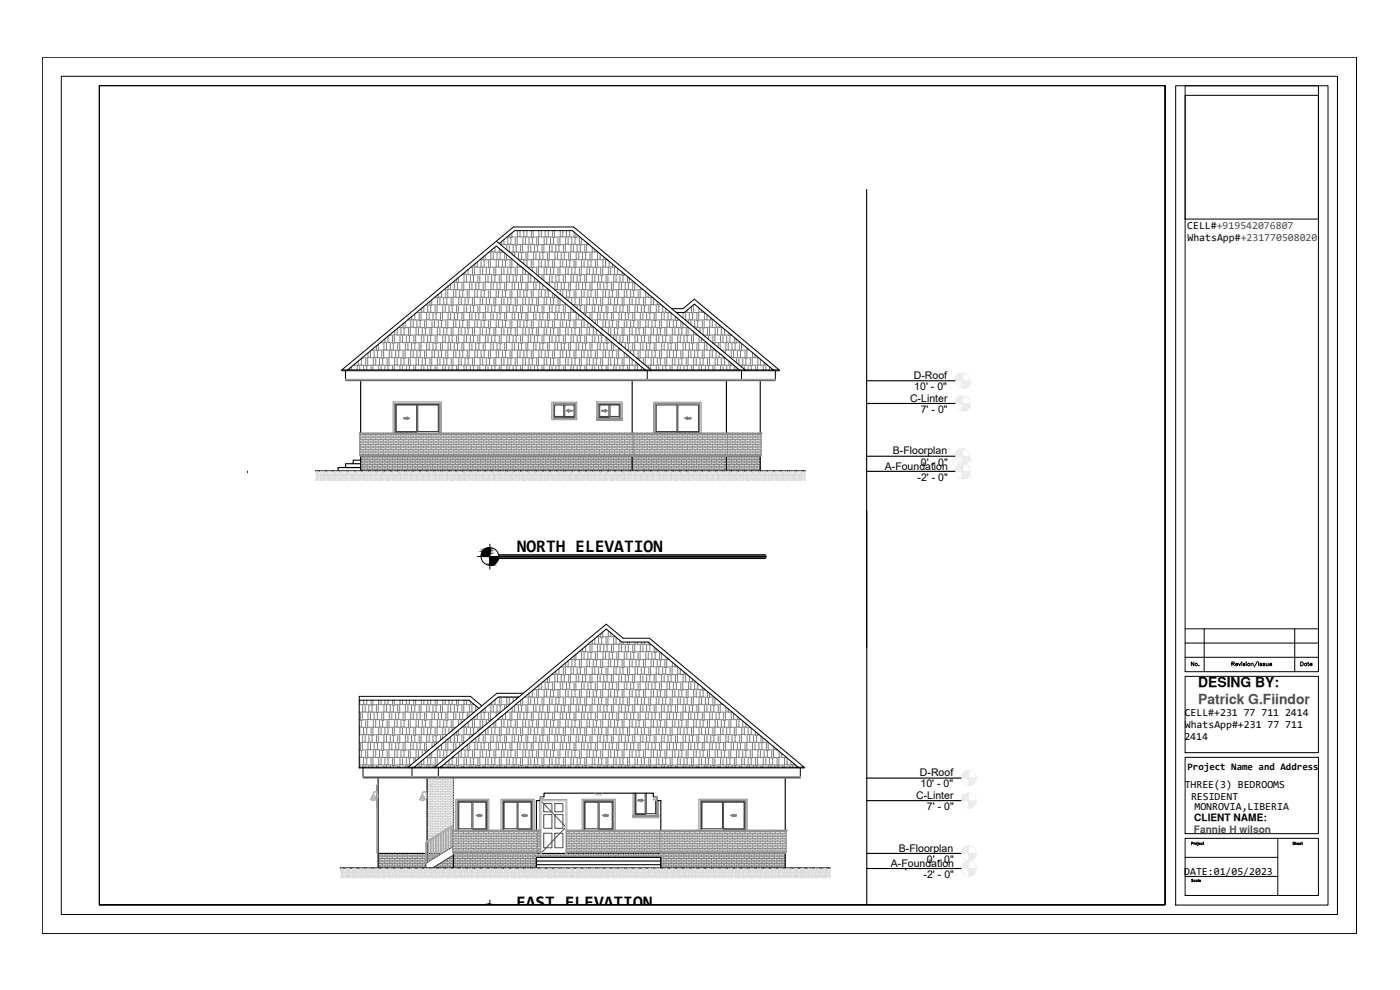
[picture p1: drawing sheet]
<svg xmlns="http://www.w3.org/2000/svg" width="420mm" height="297mm" viewBox="0 0 420 297" stroke-linecap="round" stroke-linejoin="round" font-family="sans-serif">
<defs><g id="words">
<g font-size="5.3">
<text x="155.1" y="165.7">NORTH ELEVATION</text>
<text x="154.9" y="272.5">EAST ELEVATION</text>
</g>
<text font-size="4.2" x="359.6" y="206">DESING BY:</text>
<text font-size="4.2" fill="#4c4c4c" x="359.6" y="211.1">Patrick G.Fiindor</text>
<g font-size="3.2">
<text x="356.3" y="68.8">CELL#+919542076807</text>
<text x="356.4" y="72.4">WhatsApp#+231770508020</text>
<text x="274.3" y="113.7">D-Roof</text>
<text x="274.4" y="117.1">10' - 0&quot;</text>
<text x="273.1" y="120.5">C-Linter</text>
<text x="276.3" y="123.9">7' - 0&quot;</text>
<text x="268" y="136.3">B-Floorplan</text>
<text x="265.5" y="140.9">A-Foundation</text>
<text x="276.4" y="139.7">0' - 0&quot;</text>
<text x="275.4" y="144.2">-2' - 0&quot;</text>
<text x="355.5" y="214.9">CELL#+231 77 711 2414</text>
<text x="355.5" y="221.9">2414</text>
<text x="355.6" y="218.5">WhatsApp#+231 77 711</text>
<text x="276.1" y="232.9">D-Roof</text>
<text x="274.9" y="239.7">C-Linter</text>
<text x="276.3" y="236.2">10' - 0&quot;</text>
<text x="355.5" y="236.5">THREE(3) BEDROOMS</text>
<text x="357.4" y="239.9">RESIDENT</text>
<text x="278.2" y="243.1">7' - 0&quot;</text>
<text x="358.5" y="243">MONROVIA,LIBERIA</text>
<text x="269.8" y="255.6">B-Floorplan</text>
<text x="267.4" y="260.1">A-Foundation</text>
<text x="277.2" y="263.4">-2' - 0&quot;</text>
<text x="278.2" y="258.9">0' - 0&quot;</text>
<text x="355.4" y="262.6">DATE:01/05/2023</text>
</g>
<g font-size="3">
<text x="356.4" y="231">Project Name and Address</text>
<text x="358.4" y="246.3">CLIENT NAME:</text>
</g>
<text font-size="3" fill="#4c4c4c" x="358.3" y="250">Fannie H wilson</text>
</g></defs>
<!-- layer: 0 -->
<g fill="#000" stroke="#000" stroke-width=".3">
<path d="M146.5 164.4h.5zM147 169.5h.9zM146.6 271.3h.4z"/>
<path d="M146.5 164.4l.5 .2v-.2zM146 164.6l.5-.2 .5 .2z"/>
<path d="M146 164.6l1 .2v-.2zM145.6 164.8l.4-.2 1 .2z"/>
<path d="M145.6 164.8l1.4 .3v-.3zM145.1 165.1l.5-.3 1.4 .3z"/>
<path d="M145.1 165.1l1.9 .5v-.5zM145.1 165.1l1.9 .5h-2.1z"/>
<path d="M144.9 165.6l2.1 .4v-.4zM144.9 165.6l2.1 .4h-2.4z"/>
<path d="M144.6 166l2.4 .5v-.5zM144.6 166l2.4 .5h-2.6z"/>
<path d="M144.4 166.5l2.6 .5v-.5zM144.4 166.5l2.6 .5h-2.6z"/>
<path d="M147 169.6h.5zM147 169.5l.5 .1z"/>
<path d="M147 169.3l.9 .2 .4-.2zM147 169.3l.9 .2h-.9z"/>
<path d="M147 169l1.3 .3 .4-.3zM147 169l1.3 .3h-1.3z"/>
<path d="M147 168.7l1.7 .3 .3-.3zM147 168.7l1.7 .3h-1.7z"/>
<path d="M147 168.3l2 .4 .3-.4zM147 168.3l2 .4h-2z"/>
<path d="M147 167.9l2.3 .4 .2-.4zM147 167.9l2.3 .4h-2.3z"/>
<path d="M147 167l2.6 .5v-.5zM147 167l2.6 .5h-2.6z"/>
<path d="M147 167.5l2.5 .4 .1-.4zM147 167.5l2.5 .4h-2.5z"/>
<path d="M146.1 271.4h.1zM146.1 271.4h.9z"/>
<path d="M146.6 271.3l.4 .1zM146.1 271.4h.9z"/>
</g>
<g fill="none" stroke="#000" stroke-width=".3">
<path d="M12.7 17.2h394.4v262.9h-394.4zM18.4 22.9h383v251.5h-383zM352.8 25.7h45.8v245.9h-45.8zM355.7 28.6h40v172.9h-40zM143.3 167h6.3M147 163.3v7.5M149.6 167.6h80.2M149.6 166.4h80.2M355.7 188.7h40M355.7 192.9h40M355.7 197.2h40M358.3 198.6v1.2l-.8-1.2v1.2"/>
<path d="M359.8 199.7h.1M361.4 188.7v12.8M369.7 199.2l.7-.1v-.4l-.7-.1v1.2M370.1 199.2l.3 .6M370.8 199.3h.6a.38 .38 0 0 0-.6-.1 .38 .38 0 0 0 0 .6 .38 .38 0 0 0 .6-.2M371.7 199l.3 .8 .3-.8M372.6 198.7h.1M372.7 199.1v.7M373.7 199.2l-.2-.2-.4 .2 .6 .3-.1 .2-.5-.1M374 198.7h.1M374 199.1v.7M375.5 199.2l.4-.2 .2 .8"/>
<path d="M375.5 199v.8M377.4 198.4l-1 1.7M377.7 198.6v1.2M378.7 199.2l-.2-.2-.4 .2 .6 .3v.2l-.6-.1M379.6 199.2l-.2-.2-.4 .2 .6 .3v.2l-.6-.1M380 199l.1 .7 .5-.2M380.6 199v.8M381 199.3h.7a.34 .34 0 0 0-.4-.3 .34 .34 0 0 0-.3 .3l.2 .4 .5-.1M388.6 188.7v12.8M390.3 198.6h.5a.61 .61 0 0 1 .4 .6 .61 .61 0 0 1-.4 .6h-.5zM392.1 199.2a.37 .37 0 0 0-.5-.1 .37 .37 0 0 0 0 .6 .37 .37 0 0 0 .5-.1M392.1 199v.8"/>
<path d="M392.4 199h.4M392.6 198.6v.9l.3 .3M393.1 199.3h.7a.38 .38 0 0 0-.5-.2 .38 .38 0 0 0-.2 .5 .38 .38 0 0 0 .6 .1l.1-.1M355.7 202.9h40v22.9h-40zM355.7 227.2h40v22.9h-40zM355.7 251.5h40v17.2h-40zM355.7 257.2h27.8M357.6 253.1h.4v-.3l-.4-.1v.7M358.3 252.9v.5M358.6 252.9l-.3 .2M359.5 252.7h.1M359.5 253v.6l-.1 .1"/>
<path d="M359.8 253.1h.4v-.1a.24 .24 0 0 0-.4 0 .24 .24 0 0 0 .1 .4 .24 .24 0 0 0 .3-.1M360.8 253.1a.23 .23 0 0 0-.3-.1 .23 .23 0 0 0 0 .4 .23 .23 0 0 0 .3-.1M361 252.9h.3M361.1 252.7l.2 .7M383.5 251.5v17.2M388.5 252.8l-.4-.1v.3l.4 .3h-.5M388.7 253.1l.4-.1 .1 .4M388.7 252.7v.7M389.4 253.1h.4l-.1-.1a.24 .24 0 0 0-.3 0 .24 .24 0 0 0 .1 .4 .24 .24 0 0 0 .3-.1M390 253.1h.4v-.1a.24 .24 0 0 0-.4 0 .24 .24 0 0 0 .1 .4 .24 .24 0 0 0 .3-.1M390.6 252.9h.3M390.7 252.7l.2 .7"/>
<path d="M146.1 271.4l.9-.1 .9 .1M147 270.1v1.3M355.7 263h27.8M358 263.9h-.4l.4 .5h-.4M358.7 264.1h-.1a.25 .25 0 0 0-.3 0 .25 .25 0 0 0 0 .4 .25 .25 0 0 0 .4-.1M359.3 264.1a.25 .25 0 0 0-.4 0 .25 .25 0 0 0 .1 .4 .25 .25 0 0 0 .3-.1M359.3 264.1v.4M359.6 263.8v.7M359.9 264.3h.4l-.1-.2a.24 .24 0 0 0-.3 .3 .24 .24 0 0 0 .4 0"/>
<circle cx="147" cy="167" r="2.65"/>
<circle cx="359" cy="199.4" r=".37"/>
<circle cx="374.8" cy="199.4" r=".37"/>
<circle cx="359" cy="253.2" r=".24"/>
</g>
<path d="M149.6 167h80.2" fill="none" stroke="#000" stroke-width=".72"/>
<!-- layer: A-WALL -->
<g fill="none" stroke="#000" stroke-width=".34">
<path d="M260.1 56.9v137.3M108.2 114.2v15.7M189.7 114.2v15.7M218 114.2v15.7M228.2 114.2v15.7M260.1 114.2h26.5M108.2 139.1h-4.5v1.2h4.5h-6.7v1M108.2 138.1h-2.2v1M189.7 136.9v4.4M218 136.9v4.4M260.1 136.9h26.5M260.1 121.1h26.5"/>
<path d="M94.7 141.3h147.1M108.2 141.3v-4.4h120v4.4M260.1 141.4h26.5M260.1 153.3v118.1M113.5 233.5v27M128.2 233.5v18.8M136.1 233.5v15.6M235.7 233.5v15.6M260.1 233.5h28.3M113.5 256.1h14.3M127.9 256.1h.6M128.2 252.8v6"/>
<path d="M128.6 256.1h.6M129.4 256.1h.6M130.1 256.1h.7M130.9 256.1h.6M131.6 256.1h.6M132.4 256.1h.2M161 249.1v-8.9h1.1v-1.1h1.2v-1.1h32.8v1.1h1.1v1.1h1.1v8.9M161 259.4v-2.2h37.3v2.2M161 258.3h37.3M162.1 240.1v9M162.8 240.1h7.2v9M260.1 256.1h28.3"/>
<path d="M260.1 240.2h28.3M136.1 260.5v-4.4h99.6v4.4M161 260.5v-1.1h37.3v1.1M249.2 260.5h-147.1h147.1M260.1 260.6h28.3M271.9 260.5v.6"/>
</g>
<!-- layer: A-WALL-PATT -->
<g fill="none" stroke="#cfcfcf" stroke-width=".3">
<path d="M128.2 233.9h7.9M128.2 234.4h7.9M128.2 234.9h7.9M128.2 235.4h7.9M128.2 236h7.9M128.2 236.5h7.9M128.2 237h7.9M128.2 237.5h7.9M128.2 238h7.9M128.2 238.4h7.9M128.2 239h7.9M128.2 239.5h7.9"/>
<path d="M128.2 240h7.9M128.3 233.9v.5M128.3 234.9v.5M128.3 236v.5M128.3 237v.5M128.3 238v.4M128.3 239v.5M128.3 240v.5M129.1 233.5v.4M129.1 234.4v.5M129.1 235.4v.6M129.1 236.5v.5"/>
<path d="M129.1 237.5v.5M129.1 238.4v.6M129.1 239.5v.5M129.9 233.9v.5M129.9 234.9v.5M129.9 236v.5M129.9 237v.5M129.9 238v.4M129.9 239v.5M129.9 240v.5M130.6 233.5v.4M130.6 234.4v.5"/>
<path d="M130.6 235.4v.6M130.6 236.5v.5M130.6 237.5v.5M130.6 238.4v.6M130.6 239.5v.5M131.4 233.9v.5M131.4 234.9v.5M131.4 236v.5M131.4 237v.5M131.4 238v.4M131.4 239v.5M131.4 240v.5"/>
<path d="M132.2 233.5v.4M132.2 234.4v.5M132.2 235.4v.6M132.2 236.5v.5M132.2 237.5v.5M132.2 238.4v.6M132.2 239.5v.5M132.9 233.9v.5M132.9 234.9v.5M132.9 236v.5M132.9 237v.5M132.9 238v.4"/>
<path d="M132.9 239v.5M132.9 240v.5M133.6 233.5v.4M133.6 234.4v.5M133.6 235.4v.6M133.6 236.5v.5M133.6 237.5v.5M133.6 238.4v.6M133.6 239.5v.5M134.4 233.9v.5M134.4 234.9v.5M134.4 236v.5"/>
<path d="M134.4 237v.5M134.4 238v.4M134.4 239v.5M134.4 240v.5M135.2 233.5v.4M135.2 234.4v.5M135.2 235.4v.6M135.2 236.5v.5M135.2 237.5v.5M135.2 238.4v.6M135.2 239.5v.5M135.9 233.9v.5"/>
<path d="M135.9 234.9v.5M135.9 236v.5M135.9 237v.5M135.9 238v.4M135.9 239v.5M135.9 240v.5M128.2 240.5h7.9M128.2 241h7.9M128.2 241.5h7.9M128.2 242h7.9M128.2 242.5h7.9M128.2 243h7.9"/>
<path d="M128.2 243.5h7.9M128.2 244h7.9M128.2 244.5h7.9M128.2 245h7.9M128.2 245.5h7.9M128.2 246h7.9M128.2 246.5h7.9M128.2 247h7.9M128.2 248.5h6.1M128.2 249h5.3M128.2 249.5h4.5M128.2 250h3.7"/>
<path d="M128.2 250.6h2.8M128.2 251h2M128.2 251.5h1.2M128.2 252h.4M128.2 253.1h.3M128.2 253.6h.3M128.2 254.1h.3M128.2 254.6h.3M128.2 255h.3M128.2 255.6h.3M128.3 241v.5M128.3 242v.5"/>
<path d="M128.3 243v.5M128.3 244v.5M128.3 245v.5M128.3 246v.5M128.3 247v.5M128.3 248v.5M128.3 249v.5M128.3 250v.6M128.3 251v.5M128.3 252v.2M128.3 253.1v.5M128.3 254.1v.5"/>
<path d="M128.3 255v.6M128.6 252.5h.6M128.6 253.1h.6M128.6 253.6h.6M128.6 254.1h.6M128.6 254.6h.6M128.6 255h.6M128.6 255.6h.6M129.1 240.5v.5M129.1 241.5v.5M129.1 242.5v.5M129.1 243.5v.5"/>
<path d="M129.1 244.5v.5M129.1 245.5v.5M129.1 246.5v.5M129.1 247.5v.5M129.1 248.5v.5M129.1 249.5v.5M129.1 250.6v.4M129.1 251.5v.2M129.1 252.5v.6M129.1 253.6v.5M129.1 254.6v.4M129.1 255.6v.5"/>
<path d="M129.4 252h.6M129.4 252.5h.6M129.4 253.1h.6M129.4 253.6h.6M129.4 254.1h.6M129.4 254.6h.6M129.4 255h.6M129.4 255.6h.6M129.9 256.1h.1M129.9 241v.5M129.9 242v.5M129.9 243v.5"/>
<path d="M129.9 244v.5M129.9 245v.5M129.9 246v.5M129.9 247v.5M129.9 248v.5M129.9 249v.5M129.9 250v.6M129.9 251v.3M129.9 252v.5M129.9 253.1v.5M129.9 254.1v.5M129.9 255v.6"/>
<path d="M130.1 251.5h.7M130.1 252h.7M130.1 252.5h.7M130.1 253.1h.7M130.1 253.6h.7M130.1 254.1h.7M130.1 254.6h.7M130.1 255h.7M130.1 255.6h.7M130.6 240.5v.5M130.6 241.5v.5M130.6 242.5v.5"/>
<path d="M130.6 243.5v.5M130.6 244.5v.5M130.6 245.5v.5M130.6 246.5v.5M130.6 247.5v.5M130.6 248.5v.5M130.6 249.5v.5M130.6 250.6v.2M130.6 251.5v.5M130.6 252.5v.6M130.6 253.6v.5M130.6 254.6v.4"/>
<path d="M130.6 255.6v.5M130.9 251.5h.6M130.9 252h.6M130.9 252.5h.6M130.9 253.1h.6M130.9 253.6h.6M130.9 254.1h.6M130.9 254.6h.6M130.9 255h.6M130.9 255.6h.6M131 251h.5M131.4 256.1h.1"/>
<path d="M131.4 241v.5M131.4 242v.5M131.4 243v.5M131.4 244v.5M131.4 245v.5M131.4 246v.5M131.4 247v.5M131.4 248v.5M131.4 249v.5M131.4 250v.3M131.4 251v.5M131.4 252v.5"/>
<path d="M131.4 253.1v.5M131.4 254.1v.5M131.4 255v.6M131.6 251h.6M131.6 251.5h.6M131.6 252h.6M131.6 252.5h.6M131.6 253.1h.6M131.6 253.6h.6M131.6 254.1h.6M131.6 254.6h.6M131.6 255h.6"/>
<path d="M131.6 255.6h.6M131.8 250.6h.4M132.2 240.5v.5M132.2 241.5v.5M132.2 242.5v.5M132.2 243.5v.5M132.2 244.5v.5M132.2 245.5v.5M132.2 246.5v.5M132.2 247.5v.5M132.2 248.5v.5M132.2 249.5v.4"/>
<path d="M132.2 250.6v.4M132.2 251.5v.5M132.2 252.5v.6M132.2 253.6v.5M132.2 254.6v.4M132.2 255.6v.5M132.4 250.6h.6M132.4 251h.6M132.4 251.5h.6M132.4 252h.6M132.4 252.5h.6M132.4 253.1h.6"/>
<path d="M132.4 253.6h.6M132.4 254.1h.6M132.4 254.6h.6M132.4 255h.6M132.4 255.6h.6M132.6 250h.4M132.9 241v.5M132.9 242v.5M132.9 243v.5M132.9 244v.5M132.9 245v.5M132.9 246v.5"/>
<path d="M132.9 247v.5M132.9 248v.5M132.9 249v.4M132.9 250v.6M132.9 251v.5M132.9 252v.5M132.9 253.1v.5M132.9 254.1v.5M132.9 255v.6M133.2 250h.6M133.2 250.6h.6M133.2 251h.6"/>
<path d="M133.2 251.5h.6M133.2 252h.6M133.2 252.5h.6M133.2 253.1h.6M133.2 253.6h.6M133.2 254.1h.6M133.2 254.6h.6M133.2 255h.6M133.2 255.6h.2M133.4 249.5h.4M133.6 240.5v.5M133.6 241.5v.5"/>
<path d="M133.6 242.5v.5M133.6 243.5v.5M133.6 244.5v.5M133.6 245.5v.5M133.6 246.5v.5M133.6 247.5v.5M133.6 248.5v.4M133.6 249.5v.5M133.6 250.6v.4M133.6 251.5v.5M133.6 252.5v.6M133.6 253.6v.5"/>
<path d="M133.6 254.6v.4M133.9 249.5h.6M133.9 250h.6M133.9 250.6h.6M133.9 251h.6M133.9 251.5h.6M133.9 252h.6M133.9 252.5h.6M133.9 253.1h.6M133.9 253.6h.6M133.9 254.1h.6M133.9 254.6h.6"/>
<path d="M133.9 255h.3M134.2 249h.3M134.4 241v.5M134.4 242v.5M134.4 243v.5M134.4 244v.5M134.4 245v.5M134.4 246v.5M134.4 247v.5M134.4 248v.5M134.4 249v.5M134.4 250v.6"/>
<path d="M134.4 251v.5M134.4 252v.5M134.4 253.1v.5M134.4 254.1v.5M134.6 249h.7M134.6 249.5h.7M134.6 250h.7M134.6 250.6h.7M134.6 251h.7M134.6 251.5h.7M134.6 252h.7M134.6 252.5h.7"/>
<path d="M134.6 253.1h.7M134.6 253.6h.7M134.6 254.1h.7M134.6 254.6h.5M135 248.5h.3M135.2 247.5v.5h-7M135.2 240.5v.5M135.2 241.5v.5M135.2 242.5v.5M135.2 243.5v.5M135.2 244.5v.5M135.2 245.5v.5"/>
<path d="M135.2 246.5v.5M135.2 248.5v.5M135.2 249.5v.5M135.2 250.6v.4M135.2 251.5v.5M135.2 252.5v.6M135.2 253.6v.5M135.4 249l.5 .1M135.4 249.5h.4M135.4 250h.4M135.4 250.6h.4M135.4 251h.4"/>
<path d="M135.4 251.5h.4M135.4 252h.4M135.4 252.5h.4M135.4 253.1h.4M135.4 253.6h.4M135.4 254.1h.4M135.9 248v.5h-.5M135.9 247l.1 .5h-7.8M135.9 241v.5M135.9 242v.5M135.9 243v.5M135.9 244v.5"/>
<path d="M135.9 245v.5M135.9 246v.5"/>
</g>
<!-- layer: A-FLOR-PATT -->
<g fill="none" stroke="#7f7f7f" stroke-width=".3">
<path d="M108.2 139.9h120M108.2 139.4h120M108.2 138.9h120M108.2 138.4h120M108.2 137.9h120M108.2 137.4h120M108.7 137.4v.5M108.7 138.4v.5M108.7 139.4v.5M109.5 136.9v.5M109.5 137.9v.5M109.5 138.9v.5"/>
<path d="M109.5 139.9v.5M110.2 137.4v.5M110.2 138.4v.5M110.2 139.4v.5M111 136.9v.5M111 137.9v.5M111 138.9v.5M111 139.9v.5M111.7 137.4v.5M111.7 138.4v.5M111.7 139.4v.5M112.5 136.9v.5"/>
<path d="M112.5 137.9v.5M112.5 138.9v.5M112.5 139.9v.5M113.2 137.4v.5M113.2 138.4v.5M113.2 139.4v.5M114 136.9v.5M114 137.9v.5M114 138.9v.5M114 139.9v.5M114.8 137.4v.5M114.8 138.4v.5"/>
<path d="M114.8 139.4v.5M115.5 136.9v.5M115.5 137.9v.5M115.5 138.9v.5M115.5 139.9v.5M116.3 137.4v.5M116.3 138.4v.5M116.3 139.4v.5M117 136.9v.5M117 137.9v.5M117 138.9v.5M117 139.9v.5"/>
<path d="M117.8 137.4v.5M117.8 138.4v.5M117.8 139.4v.5M118.5 136.9v.5M118.5 137.9v.5M118.5 138.9v.5M118.5 139.9v.5M119.3 137.4v.5M119.3 138.4v.5M119.3 139.4v.5M120 136.9v.5M120 137.9v.5"/>
<path d="M120 138.9v.5M120 139.9v.5M120.8 137.4v.5M120.8 138.4v.5M120.8 139.4v.5M121.5 136.9v.5M121.5 137.9v.5M121.5 138.9v.5M121.5 139.9v.5M122.3 137.4v.5M122.3 138.4v.5M122.3 139.4v.5"/>
<path d="M123 136.9v.5M123 137.9v.5M123 138.9v.5M123 139.9v.5M123.8 137.4v.5M123.8 138.4v.5M123.8 139.4v.5M124.6 136.9v.5M124.6 137.9v.5M124.6 138.9v.5M124.6 139.9v.5M125.3 137.4v.5"/>
<path d="M125.3 138.4v.5M125.3 139.4v.5M126.1 136.9v.5M126.1 137.9v.5M126.1 138.9v.5M126.1 139.9v.5M126.8 137.4v.5M126.8 138.4v.5M126.8 139.4v.5M127.6 136.9v.5M127.6 137.9v.5M127.6 138.9v.5"/>
<path d="M127.6 139.9v.5M128.3 137.4v.5M128.3 138.4v.5M128.3 139.4v.5M129.1 136.9v.5M129.1 137.9v.5M129.1 138.9v.5M129.1 139.9v.5M129.8 137.4v.5M129.8 138.4v.5M129.8 139.4v.5M130.6 136.9v.5"/>
<path d="M130.6 137.9v.5M130.6 138.9v.5M130.6 139.9v.5M131.3 137.4v.5M131.3 138.4v.5M131.3 139.4v.5M132.1 136.9v.5M132.1 137.9v.5M132.1 138.9v.5M132.1 139.9v.5M132.9 137.4v.5M132.9 138.4v.5"/>
<path d="M132.9 139.4v.5M133.6 136.9v.5M133.6 137.9v.5M133.6 138.9v.5M133.6 139.9v.5M134.4 137.4v.5M134.4 138.4v.5M134.4 139.4v.5M135.1 136.9v.5M135.1 137.9v.5M135.1 138.9v.5M135.1 139.9v.5"/>
<path d="M135.9 137.4v.5M135.9 138.4v.5M135.9 139.4v.5M136.6 136.9v.5M136.6 137.9v.5M136.6 138.9v.5M136.6 139.9v.5M137.4 137.4v.5M137.4 138.4v.5M137.4 139.4v.5M138.1 136.9v.5M138.1 137.9v.5"/>
<path d="M138.1 138.9v.5M138.1 139.9v.5M138.9 137.4v.5M138.9 138.4v.5M138.9 139.4v.5M139.6 136.9v.5M139.6 137.9v.5M139.6 138.9v.5M139.6 139.9v.5M140.4 137.4v.5M140.4 138.4v.5M140.4 139.4v.5"/>
<path d="M141.2 136.9v.5M141.2 137.9v.5M141.2 138.9v.5M141.2 139.9v.5M141.9 137.4v.5M141.9 138.4v.5M141.9 139.4v.5M142.6 136.9v.5M142.6 137.9v.5M142.6 138.9v.5M142.6 139.9v.5M143.4 137.4v.5"/>
<path d="M143.4 138.4v.5M143.4 139.4v.5M144.2 136.9v.5M144.2 137.9v.5M144.2 138.9v.5M144.2 139.9v.5M144.9 137.4v.5M144.9 138.4v.5M144.9 139.4v.5M145.7 136.9v.5M145.7 137.9v.5M145.7 138.9v.5"/>
<path d="M145.7 139.9v.5M146.4 137.4v.5M146.4 138.4v.5M146.4 139.4v.5M147.2 136.9v.5M147.2 137.9v.5M147.2 138.9v.5M147.2 139.9v.5M147.9 137.4v.5M147.9 138.4v.5M147.9 139.4v.5M148.7 136.9v.5"/>
<path d="M148.7 137.9v.5M148.7 138.9v.5M148.7 139.9v.5M149.5 137.4v.5M149.5 138.4v.5M149.5 139.4v.5M150.2 136.9v.5M150.2 137.9v.5M150.2 138.9v.5M150.2 139.9v.5M150.9 137.4v.5M150.9 138.4v.5"/>
<path d="M150.9 139.4v.5M151.7 136.9v.5M151.7 137.9v.5M151.7 138.9v.5M151.7 139.9v.5M152.5 137.4v.5M152.5 138.4v.5M152.5 139.4v.5M153.2 136.9v.5M153.2 137.9v.5M153.2 138.9v.5M153.2 139.9v.5"/>
<path d="M154 137.4v.5M154 138.4v.5M154 139.4v.5M154.7 136.9v.5M154.7 137.9v.5M154.7 138.9v.5M154.7 139.9v.5M155.5 137.4v.5M155.5 138.4v.5M155.5 139.4v.5M156.2 136.9v.5M156.2 137.9v.5"/>
<path d="M156.2 138.9v.5M156.2 139.9v.5M157 137.4v.5M157 138.4v.5M157 139.4v.5M157.8 136.9v.5M157.8 137.9v.5M157.8 138.9v.5M157.8 139.9v.5M158.5 137.4v.5M158.5 138.4v.5M158.5 139.4v.5"/>
<path d="M159.2 136.9v.5M159.2 137.9v.5M159.2 138.9v.5M159.2 139.9v.5M160 137.4v.5M160 138.4v.5M160 139.4v.5M160.8 136.9v.5M160.8 137.9v.5M160.8 138.9v.5M160.8 139.9v.5M161.5 137.4v.5"/>
<path d="M161.5 138.4v.5M161.5 139.4v.5M162.3 136.9v.5M162.3 137.9v.5M162.3 138.9v.5M162.3 139.9v.5M163 137.4v.5M163 138.4v.5M163 139.4v.5M163.8 136.9v.5M163.8 137.9v.5M163.8 138.9v.5"/>
<path d="M163.8 139.9v.5M164.5 137.4v.5M164.5 138.4v.5M164.5 139.4v.5M165.3 136.9v.5M165.3 137.9v.5M165.3 138.9v.5M165.3 139.9v.5M166.1 137.4v.5M166.1 138.4v.5M166.1 139.4v.5M166.8 136.9v.5"/>
<path d="M166.8 137.9v.5M166.8 138.9v.5M166.8 139.9v.5M167.5 137.4v.5M167.5 138.4v.5M167.5 139.4v.5M168.3 136.9v.5M168.3 137.9v.5M168.3 138.9v.5M168.3 139.9v.5M169.1 137.4v.5M169.1 138.4v.5"/>
<path d="M169.1 139.4v.5M169.8 136.9v.5M169.8 137.9v.5M169.8 138.9v.5M169.8 139.9v.5M170.6 137.4v.5M170.6 138.4v.5M170.6 139.4v.5M171.3 136.9v.5M171.3 137.9v.5M171.3 138.9v.5M171.3 139.9v.5"/>
<path d="M172.1 137.4v.5M172.1 138.4v.5M172.1 139.4v.5M172.8 136.9v.5M172.8 137.9v.5M172.8 138.9v.5M172.8 139.9v.5M173.6 137.4v.5M173.6 138.4v.5M173.6 139.4v.5M174.4 136.9v.5M174.4 137.9v.5"/>
<path d="M174.4 138.9v.5M174.4 139.9v.5M175.1 137.4v.5M175.1 138.4v.5M175.1 139.4v.5M175.8 136.9v.5M175.8 137.9v.5M175.8 138.9v.5M175.8 139.9v.5M176.6 137.4v.5M176.6 138.4v.5M176.6 139.4v.5"/>
<path d="M177.4 136.9v.5M177.4 137.9v.5M177.4 138.9v.5M177.4 139.9v.5M178.1 137.4v.5M178.1 138.4v.5M178.1 139.4v.5M178.9 136.9v.5M178.9 137.9v.5M178.9 138.9v.5M178.9 139.9v.5M179.6 137.4v.5"/>
<path d="M179.6 138.4v.5M179.6 139.4v.5M180.4 136.9v.5M180.4 137.9v.5M180.4 138.9v.5M180.4 139.9v.5M181.1 137.4v.5M181.1 138.4v.5M181.1 139.4v.5M181.9 136.9v.5M181.9 137.9v.5M181.9 138.9v.5"/>
<path d="M181.9 139.9v.5M182.7 137.4v.5M182.7 138.4v.5M182.7 139.4v.5M183.4 136.9v.5M183.4 137.9v.5M183.4 138.9v.5M183.4 139.9v.5M184.1 137.4v.5M184.1 138.4v.5M184.1 139.4v.5M184.9 136.9v.5"/>
<path d="M184.9 137.9v.5M184.9 138.9v.5M184.9 139.9v.5M185.7 137.4v.5M185.7 138.4v.5M185.7 139.4v.5M186.4 136.9v.5M186.4 137.9v.5M186.4 138.9v.5M186.4 139.9v.5M187.2 137.4v.5M187.2 138.4v.5"/>
<path d="M187.2 139.4v.5M187.9 136.9v.5M187.9 137.9v.5M187.9 138.9v.5M187.9 139.9v.5M188.7 137.4v.5M188.7 138.4v.5M188.7 139.4v.5M189.4 136.9v.5M189.4 137.9v.5M189.4 138.9v.5M189.4 139.9v.5"/>
<path d="M190.2 137.4v.5M190.2 138.4v.5M190.2 139.4v.5M191 136.9v.5M191 137.9v.5M191 138.9v.5M191 139.9v.5M191.7 137.4v.5M191.7 138.4v.5M191.7 139.4v.5M192.4 136.9v.5M192.4 137.9v.5"/>
<path d="M192.4 138.9v.5M192.4 139.9v.5M193.2 137.4v.5M193.2 138.4v.5M193.2 139.4v.5M194 136.9v.5M194 137.9v.5M194 138.9v.5M194 139.9v.5M194.7 137.4v.5M194.7 138.4v.5M194.7 139.4v.5"/>
<path d="M195.5 136.9v.5M195.5 137.9v.5M195.5 138.9v.5M195.5 139.9v.5M196.2 137.4v.5M196.2 138.4v.5M196.2 139.4v.5M197 136.9v.5M197 137.9v.5M197 138.9v.5M197 139.9v.5M197.7 137.4v.5"/>
<path d="M197.7 138.4v.5M197.7 139.4v.5M198.5 136.9v.5M198.5 137.9v.5M198.5 138.9v.5M198.5 139.9v.5M199.2 137.4v.5M199.2 138.4v.5M199.2 139.4v.5M200 136.9v.5M200 137.9v.5M200 138.9v.5"/>
<path d="M200 139.9v.5M200.7 137.4v.5M200.7 138.4v.5M200.7 139.4v.5M201.5 136.9v.5M201.5 137.9v.5M201.5 138.9v.5M201.5 139.9v.5M202.3 137.4v.5M202.3 138.4v.5M202.3 139.4v.5M203 136.9v.5"/>
<path d="M203 137.9v.5M203 138.9v.5M203 139.9v.5M203.8 137.4v.5M203.8 138.4v.5M203.8 139.4v.5M204.5 136.9v.5M204.5 137.9v.5M204.5 138.9v.5M204.5 139.9v.5M205.3 137.4v.5M205.3 138.4v.5"/>
<path d="M205.3 139.4v.5M206 136.9v.5M206 137.9v.5M206 138.9v.5M206 139.9v.5M206.8 137.4v.5M206.8 138.4v.5M206.8 139.4v.5M207.5 136.9v.5M207.5 137.9v.5M207.5 138.9v.5M207.5 139.9v.5"/>
<path d="M208.3 137.4v.5M208.3 138.4v.5M208.3 139.4v.5M209 136.9v.5M209 137.9v.5M209 138.9v.5M209 139.9v.5M209.8 137.4v.5M209.8 138.4v.5M209.8 139.4v.5M210.6 136.9v.5M210.6 137.9v.5"/>
<path d="M210.6 138.9v.5M210.6 139.9v.5M211.3 137.4v.5M211.3 138.4v.5M211.3 139.4v.5M212.1 136.9v.5M212.1 137.9v.5M212.1 138.9v.5M212.1 139.9v.5M212.8 137.4v.5M212.8 138.4v.5M212.8 139.4v.5"/>
<path d="M213.6 136.9v.5M213.6 137.9v.5M213.6 138.9v.5M213.6 139.9v.5M214.3 137.4v.5M214.3 138.4v.5M214.3 139.4v.5M215.1 136.9v.5M215.1 137.9v.5M215.1 138.9v.5M215.1 139.9v.5M215.8 137.4v.5"/>
<path d="M215.8 138.4v.5M215.8 139.4v.5M216.6 136.9v.5M216.6 137.9v.5M216.6 138.9v.5M216.6 139.9v.5M217.3 137.4v.5M217.3 138.4v.5M217.3 139.4v.5M218.1 136.9v.5M218.1 137.9v.5M218.1 138.9v.5"/>
<path d="M218.1 139.9v.5M218.8 137.4v.5M218.8 138.4v.5M218.8 139.4v.5M219.6 136.9v.5M219.6 137.9v.5M219.6 138.9v.5M219.6 139.9v.5M220.4 137.4v.5M220.4 138.4v.5M220.4 139.4v.5M221.1 136.9v.5"/>
<path d="M221.1 137.9v.5M221.1 138.9v.5M221.1 139.9v.5M221.9 137.4v.5M221.9 138.4v.5M221.9 139.4v.5M222.6 136.9v.5M222.6 137.9v.5M222.6 138.9v.5M222.6 139.9v.5M223.4 137.4v.5M223.4 138.4v.5"/>
<path d="M223.4 139.4v.5M224.1 136.9v.5M224.1 137.9v.5M224.1 138.9v.5M224.1 139.9v.5M224.9 137.4v.5M224.9 138.4v.5M224.9 139.4v.5M225.6 136.9v.5M225.6 137.9v.5M225.6 138.9v.5M225.6 139.9v.5"/>
<path d="M226.4 137.4v.5M226.4 138.4v.5M226.4 139.4v.5M227.1 136.9v.5M227.1 137.9v.5M227.1 138.9v.5M227.1 139.9v.5M227.9 137.4v.5M227.9 138.4v.5M227.9 139.4v.5M108.2 140.9h120M108.2 140.4h120"/>
<path d="M108.7 140.4v.5M109.5 140.9v.4M110.2 140.4v.5M111 140.9v.4M111.7 140.4v.5M112.5 140.9v.4M113.2 140.4v.5M114 140.9v.4M114.8 140.4v.5M115.5 140.9v.4M116.3 140.4v.5M117 140.9v.4"/>
<path d="M117.8 140.4v.5M118.5 140.9v.4M119.3 140.4v.5M120 140.9v.4M120.8 140.4v.5M121.5 140.9v.4M122.3 140.4v.5M123 140.9v.4M123.8 140.4v.5M124.6 140.9v.4M125.3 140.4v.5M126.1 140.9v.4"/>
<path d="M126.8 140.4v.5M127.6 140.9v.4M128.3 140.4v.5M129.1 140.9v.4M129.8 140.4v.5M130.6 140.9v.4M131.3 140.4v.5M132.1 140.9v.4M132.9 140.4v.5M133.6 140.9v.4M134.4 140.4v.5M135.1 140.9v.4"/>
<path d="M135.9 140.4v.5M136.6 140.9v.4M137.4 140.4v.5M138.1 140.9v.4M138.9 140.4v.5M139.6 140.9v.4M140.4 140.4v.5M141.2 140.9v.4M141.9 140.4v.5M142.6 140.9v.4M143.4 140.4v.5M144.2 140.9v.4"/>
<path d="M144.9 140.4v.5M145.7 140.9v.4M146.4 140.4v.5M147.2 140.9v.4M147.9 140.4v.5M148.7 140.9v.4M149.5 140.4v.5M150.2 140.9v.4M150.9 140.4v.5M151.7 140.9v.4M152.5 140.4v.5M153.2 140.9v.4"/>
<path d="M154 140.4v.5M154.7 140.9v.4M155.5 140.4v.5M156.2 140.9v.4M157 140.4v.5M157.8 140.9v.4M158.5 140.4v.5M159.2 140.9v.4M160 140.4v.5M160.8 140.9v.4M161.5 140.4v.5M162.3 140.9v.4"/>
<path d="M163 140.4v.5M163.8 140.9v.4M164.5 140.4v.5M165.3 140.9v.4M166.1 140.4v.5M166.8 140.9v.4M167.5 140.4v.5M168.3 140.9v.4M169.1 140.4v.5M169.8 140.9v.4M170.6 140.4v.5M171.3 140.9v.4"/>
<path d="M172.1 140.4v.5M172.8 140.9v.4M173.6 140.4v.5M174.4 140.9v.4M175.1 140.4v.5M175.8 140.9v.4M176.6 140.4v.5M177.4 140.9v.4M178.1 140.4v.5M178.9 140.9v.4M179.6 140.4v.5M180.4 140.9v.4"/>
<path d="M181.1 140.4v.5M181.9 140.9v.4M182.7 140.4v.5M183.4 140.9v.4M184.1 140.4v.5M184.9 140.9v.4M185.7 140.4v.5M186.4 140.9v.4M187.2 140.4v.5M187.9 140.9v.4M188.7 140.4v.5M189.4 140.9v.4"/>
<path d="M190.2 140.4v.5M191 140.9v.4M191.7 140.4v.5M192.4 140.9v.4M193.2 140.4v.5M194 140.9v.4M194.7 140.4v.5M195.5 140.9v.4M196.2 140.4v.5M197 140.9v.4M197.7 140.4v.5M198.5 140.9v.4"/>
<path d="M199.2 140.4v.5M200 140.9v.4M200.7 140.4v.5M201.5 140.9v.4M202.3 140.4v.5M203 140.9v.4M203.8 140.4v.5M204.5 140.9v.4M205.3 140.4v.5M206 140.9v.4M206.8 140.4v.5M207.5 140.9v.4"/>
<path d="M208.3 140.4v.5M209 140.9v.4M209.8 140.4v.5M210.6 140.9v.4M211.3 140.4v.5M212.1 140.9v.4M212.8 140.4v.5M213.6 140.9v.4M214.3 140.4v.5M215.1 140.9v.4M215.8 140.4v.5M216.6 140.9v.4"/>
<path d="M217.3 140.4v.5M218.1 140.9v.4M218.8 140.4v.5M219.6 140.9v.4M220.4 140.4v.5M221.1 140.9v.4M221.9 140.4v.5M222.6 140.9v.4M223.4 140.4v.5M224.1 140.9v.4M224.9 140.4v.5M225.6 140.9v.4"/>
<path d="M226.4 140.4v.5M227.1 140.9v.4M227.9 140.4v.5M113.5 256.6h14.3M113.5 257.1h14.3M113.5 257.6h14.3M113.5 258.1h14.3M113.5 258.6h14.3M113.5 259.1h14.3M113.5 259.6h14.3M113.9 256.6v.5M113.9 257.6v.5"/>
<path d="M113.9 258.6v.5M113.9 259.6v.5M114.7 256.1v.5M114.7 257.1v.5M114.7 258.1v.5M114.7 259.1v.5M115.5 256.6v.5M115.5 257.6v.5M115.5 258.6v.5M115.5 259.6v.5M116.2 256.1v.5M116.2 257.1v.5"/>
<path d="M116.2 258.1v.5M116.2 259.1v.5M117 256.6v.5M117 257.6v.5M117 258.6v.5M117 259.6v.5M117.7 256.1v.5M117.7 257.1v.5M117.7 258.1v.5M117.7 259.1v.5M118.5 256.6v.5M118.5 257.6v.5"/>
<path d="M118.5 258.6v.5M118.5 259.6v.5M119.2 256.1v.5M119.2 257.1v.5M119.2 258.1v.5M119.2 259.1v.5M120 256.6v.5M120 257.6v.5M120 258.6v.5M120 259.6v.5M120.8 256.1v.5M120.8 257.1v.5"/>
<path d="M120.8 258.1v.5M120.8 259.1v.5M121.5 256.6v.5M121.5 257.6v.5M121.5 258.6v.5M121.5 259.6v.5M122.2 256.1v.5M122.2 257.1v.5M122.2 258.1v.5M122.2 259.1v.5M123 256.6v.5M123 257.6v.5"/>
<path d="M123 258.6v.5M123 259.6v.5M123.8 256.1v.5M123.8 257.1v.5M123.8 258.1v.5M123.8 259.1v.5M124.5 256.6v.5M124.5 257.6v.5M124.5 258.6v.5M124.5 259.6v.5M125.3 256.1v.5M125.3 257.1v.5"/>
<path d="M125.3 258.1v.5M125.3 259.1v.5M126 256.6v.5M126 257.6v.5M126 258.6v.5M126 259.6v.5M126.8 256.1v.5M126.8 257.1v.5M126.8 258.1v.5M126.8 259.1v.5M127.5 256.6v.5M127.5 257.6v.5"/>
<path d="M127.5 258.6v.5M127.5 259.6v.5M127.9 256.6h.6M127.9 257.1h.6M127.9 257.6h.6M127.9 258.1h.6M127.9 258.6h.6M128.3 256.1v.5M128.3 257.1v.5M128.3 258.1v.5M128.6 256.6h.6M128.6 257.1h.6"/>
<path d="M128.6 257.6h.6M128.6 258.1h.6M129.1 256.6v.5M129.1 257.6v.5M129.4 256.6h.6M129.4 257.1h.6M129.4 257.6h.6M129.8 256.1v.5M129.8 257.1v.5M130.1 257.6h.1M130.1 256.6h.7M130.1 257.1h.7"/>
<path d="M130.5 256.6v.5M130.5 260v.1M130.9 256.6h.6M130.9 257.1h.1M131.2 259.6h29.8M131.3 256.1v.5M131.3 259.5v.1M131.6 256.6h.2M132 259.1h29M132.1 259.1h.1M132.1 259.6v.5M132.8 258.6h28.2"/>
<path d="M132.8 259.1v.5M133.5 258.6v.5M133.5 259.6v.5M133.6 258.1h27.4M134.3 258.1v.5M134.3 259.1v.5M134.5 257.6h26.5M135.1 257.6v.5M135.1 258.6v.5M135.1 259.6v.5M135.3 257.1h100.4M135.8 257.1v.5"/>
<path d="M135.8 258.1v.5M135.8 259.1v.5M136.1 256.6h99.6M136.6 256.6v.5M136.6 257.6v.5M136.6 258.6v.5M136.6 259.6v.5M137.4 256.1v.5M137.4 257.1v.5M137.4 258.1v.5M137.4 259.1v.5M138.1 256.6v.5"/>
<path d="M138.1 257.6v.5M138.1 258.6v.5M138.1 259.6v.5M138.8 256.1v.5M138.8 257.1v.5M138.8 258.1v.5M138.8 259.1v.5M139.6 256.6v.5M139.6 257.6v.5M139.6 258.6v.5M139.6 259.6v.5M140.4 256.1v.5"/>
<path d="M140.4 257.1v.5M140.4 258.1v.5M140.4 259.1v.5M141.1 256.6v.5M141.1 257.6v.5M141.1 258.6v.5M141.1 259.6v.5M141.8 256.1v.5M141.8 257.1v.5M141.8 258.1v.5M141.8 259.1v.5M142.6 256.6v.5"/>
<path d="M142.6 257.6v.5M142.6 258.6v.5M142.6 259.6v.5M143.4 256.1v.5M143.4 257.1v.5M143.4 258.1v.5M143.4 259.1v.5M144.1 256.6v.5M144.1 257.6v.5M144.1 258.6v.5M144.1 259.6v.5M144.9 256.1v.5"/>
<path d="M144.9 257.1v.5M144.9 258.1v.5M144.9 259.1v.5M145.7 256.6v.5M145.7 257.6v.5M145.7 258.6v.5M145.7 259.6v.5M146.4 256.1v.5M146.4 257.1v.5M146.4 258.1v.5M146.4 259.1v.5M147.1 256.6v.5"/>
<path d="M147.1 257.6v.5M147.1 258.6v.5M147.1 259.6v.5M147.9 256.1v.5M147.9 257.1v.5M147.9 258.1v.5M147.9 259.1v.5M148.7 256.6v.5M148.7 257.6v.5M148.7 258.6v.5M148.7 259.6v.5M149.4 256.1v.5"/>
<path d="M149.4 257.1v.5M149.4 258.1v.5M149.4 259.1v.5M150.1 256.6v.5M150.1 257.6v.5M150.1 258.6v.5M150.1 259.6v.5M150.9 256.1v.5M150.9 257.1v.5M150.9 258.1v.5M150.9 259.1v.5M151.7 256.6v.5"/>
<path d="M151.7 257.6v.5M151.7 258.6v.5M151.7 259.6v.5M152.4 256.1v.5M152.4 257.1v.5M152.4 258.1v.5M152.4 259.1v.5M153.2 256.6v.5M153.2 257.6v.5M153.2 258.6v.5M153.2 259.6v.5M154 256.1v.5"/>
<path d="M154 257.1v.5M154 258.1v.5M154 259.1v.5M154.7 256.6v.5M154.7 257.6v.5M154.7 258.6v.5M154.7 259.6v.5M155.4 256.1v.5M155.4 257.1v.5M155.4 258.1v.5M155.4 259.1v.5M156.2 256.6v.5"/>
<path d="M156.2 257.6v.5M156.2 258.6v.5M156.2 259.6v.5M157 256.1v.5M157 257.1v.5M157 258.1v.5M157 259.1v.5M157.7 256.6v.5M157.7 257.6v.5M157.7 258.6v.5M157.7 259.6v.5M158.4 256.1v.5"/>
<path d="M158.4 257.1v.5M158.4 258.1v.5M158.4 259.1v.5M159.2 256.6v.5M159.2 257.6v.5M159.2 258.6v.5M159.2 259.6v.5M160 256.1v.5M160 257.1v.5M160 258.1v.5M160 259.1v.5M160.7 256.6v.5"/>
<path d="M160.7 257.6v.5M160.7 258.6v.5M160.7 259.6v.5M161.5 256.1v.5M161.5 257.1v.1M162.2 256.6v.5M163 256.1v.5M163 257.1v.1M163.7 256.6v.5M164.5 256.1v.5M164.5 257.1v.1M165.3 256.6v.5"/>
<path d="M166 256.1v.5M166 257.1v.1M166.7 256.6v.5M167.5 256.1v.5M167.5 257.1v.1M168.3 256.6v.5M169 256.1v.5M169 257.1v.1M169.8 256.6v.5M170.5 256.1v.5M170.5 257.1v.1M171.3 256.6v.5"/>
<path d="M172 256.1v.5M172 257.1v.1M172.8 256.6v.5M173.6 256.1v.5M173.6 257.1v.1M174.3 256.6v.5M175 256.1v.5M175 257.1v.1M175.8 256.6v.5M176.6 256.1v.5M176.6 257.1v.1M177.3 256.6v.5"/>
<path d="M178.1 256.1v.5M178.1 257.1v.1M178.8 256.6v.5M179.6 256.1v.5M179.6 257.1v.1M180.3 256.6v.5M181.1 256.1v.5M181.1 257.1v.1M181.8 256.6v.5M182.6 256.1v.5M182.6 257.1v.1M183.3 256.6v.5"/>
<path d="M184.1 256.1v.5M184.1 257.1v.1M184.9 256.6v.5M185.6 256.1v.5M185.6 257.1v.1M186.4 256.6v.5M187.1 256.1v.5M187.1 257.1v.1M187.9 256.6v.5M188.6 256.1v.5M188.6 257.1v.1M189.4 256.6v.5"/>
<path d="M190.1 256.1v.5M190.1 257.1v.1M190.9 256.6v.5M191.6 256.1v.5M191.6 257.1v.1M192.4 256.6v.5M193.2 256.1v.5M193.2 257.1v.1M193.9 256.6v.5M194.7 256.1v.5M194.7 257.1v.1M195.4 256.6v.5"/>
<path d="M196.2 256.1v.5M196.2 257.1v.1M196.9 256.6v.5M197.7 256.1v.5M197.7 257.1v.1M198.3 257.6h37.4M198.3 258.1h37.4M198.3 258.6h37.4M198.3 259.1h37.4M198.3 259.6h37.4M198.4 256.6v.5M198.4 257.6v.5"/>
<path d="M198.4 258.6v.5M198.4 259.6v.5M199.2 256.1v.5M199.2 257.1v.5M199.2 258.1v.5M199.2 259.1v.5M199.9 256.6v.5M199.9 257.6v.5M199.9 258.6v.5M199.9 259.6v.5M200.7 256.1v.5M200.7 257.1v.5"/>
<path d="M200.7 258.1v.5M200.7 259.1v.5M201.5 256.6v.5M201.5 257.6v.5M201.5 258.6v.5M201.5 259.6v.5M202.2 256.1v.5M202.2 257.1v.5M202.2 258.1v.5M202.2 259.1v.5M203 256.6v.5M203 257.6v.5"/>
<path d="M203 258.6v.5M203 259.6v.5M203.7 256.1v.5M203.7 257.1v.5M203.7 258.1v.5M203.7 259.1v.5M204.5 256.6v.5M204.5 257.6v.5M204.5 258.6v.5M204.5 259.6v.5M205.2 256.1v.5M205.2 257.1v.5"/>
<path d="M205.2 258.1v.5M205.2 259.1v.5M206 256.6v.5M206 257.6v.5M206 258.6v.5M206 259.6v.5M206.7 256.1v.5M206.7 257.1v.5M206.7 258.1v.5M206.7 259.1v.5M207.5 256.6v.5M207.5 257.6v.5"/>
<path d="M207.5 258.6v.5M207.5 259.6v.5M208.2 256.1v.5M208.2 257.1v.5M208.2 258.1v.5M208.2 259.1v.5M209 256.6v.5M209 257.6v.5M209 258.6v.5M209 259.6v.5M209.7 256.1v.5M209.7 257.1v.5"/>
<path d="M209.7 258.1v.5M209.7 259.1v.5M210.5 256.6v.5M210.5 257.6v.5M210.5 258.6v.5M210.5 259.6v.5M211.3 256.1v.5M211.3 257.1v.5M211.3 258.1v.5M211.3 259.1v.5M212 256.6v.5M212 257.6v.5"/>
<path d="M212 258.6v.5M212 259.6v.5M212.8 256.1v.5M212.8 257.1v.5M212.8 258.1v.5M212.8 259.1v.5M213.5 256.6v.5M213.5 257.6v.5M213.5 258.6v.5M213.5 259.6v.5M214.3 256.1v.5M214.3 257.1v.5"/>
<path d="M214.3 258.1v.5M214.3 259.1v.5M215 256.6v.5M215 257.6v.5M215 258.6v.5M215 259.6v.5M215.8 256.1v.5M215.8 257.1v.5M215.8 258.1v.5M215.8 259.1v.5M216.5 256.6v.5M216.5 257.6v.5"/>
<path d="M216.5 258.6v.5M216.5 259.6v.5M217.3 256.1v.5M217.3 257.1v.5M217.3 258.1v.5M217.3 259.1v.5M218 256.6v.5M218 257.6v.5M218 258.6v.5M218 259.6v.5M218.8 256.1v.5M218.8 257.1v.5"/>
<path d="M218.8 258.1v.5M218.8 259.1v.5M219.6 256.6v.5M219.6 257.6v.5M219.6 258.6v.5M219.6 259.6v.5M220.3 256.1v.5M220.3 257.1v.5M220.3 258.1v.5M220.3 259.1v.5M221.1 256.6v.5M221.1 257.6v.5"/>
<path d="M221.1 258.6v.5M221.1 259.6v.5M221.8 256.1v.5M221.8 257.1v.5M221.8 258.1v.5M221.8 259.1v.5M222.6 256.6v.5M222.6 257.6v.5M222.6 258.6v.5M222.6 259.6v.5M223.3 256.1v.5M223.3 257.1v.5"/>
<path d="M223.3 258.1v.5M223.3 259.1v.5M224.1 256.6v.5M224.1 257.6v.5M224.1 258.6v.5M224.1 259.6v.5M224.8 256.1v.5M224.8 257.1v.5M224.8 258.1v.5M224.8 259.1v.5M225.6 256.6v.5M225.6 257.6v.5"/>
<path d="M225.6 258.6v.5M225.6 259.6v.5M226.3 256.1v.5M226.3 257.1v.5M226.3 258.1v.5M226.3 259.1v.5M227.1 256.6v.5M227.1 257.6v.5M227.1 258.6v.5M227.1 259.6v.5M227.9 256.1v.5M227.9 257.1v.5"/>
<path d="M227.9 258.1v.5M227.9 259.1v.5M228.6 256.6v.5M228.6 257.6v.5M228.6 258.6v.5M228.6 259.6v.5M229.3 256.1v.5M229.3 257.1v.5M229.3 258.1v.5M229.3 259.1v.5M230.1 256.6v.5M230.1 257.6v.5"/>
<path d="M230.1 258.6v.5M230.1 259.6v.5M230.9 256.1v.5M230.9 257.1v.5M230.9 258.1v.5M230.9 259.1v.5M231.6 256.6v.5M231.6 257.6v.5M231.6 258.6v.5M231.6 259.6v.5M232.4 256.1v.5M232.4 257.1v.5"/>
<path d="M232.4 258.1v.5M232.4 259.1v.5M233.2 256.6v.5M233.2 257.6v.5M233.2 258.6v.5M233.2 259.6v.5M233.9 256.1v.5M233.9 257.1v.5M233.9 258.1v.5M233.9 259.1v.5M234.6 256.6v.5M234.6 257.6v.5"/>
<path d="M234.6 258.6v.5M234.6 259.6v.5M235.4 256.1v.5M235.4 257.1v.5M235.4 258.1v.5M235.4 259.1v.5M113.5 260.1h14.3M114.7 260.1v.4M116.2 260.1v.4M117.7 260.1v.4M119.2 260.1v.4M120.8 260.1v.4"/>
<path d="M122.2 260.1v.4M123.8 260.1v.4M125.3 260.1v.4M126.8 260.1v.4M129.8 260.5h.1M130.4 260.1h30.6M131.3 260.1v.4M132.8 260.1v.4M134.3 260.1v.4M135.8 260.1v.4M137.4 260.1v.4M138.8 260.1v.4"/>
<path d="M140.4 260.1v.4M141.8 260.1v.4M143.4 260.1v.4M144.9 260.1v.4M146.4 260.1v.4M147.9 260.1v.4M149.4 260.1v.4M150.9 260.1v.4M152.4 260.1v.4M154 260.1v.4M155.4 260.1v.4M157 260.1v.4"/>
<path d="M158.4 260.1v.4M160 260.1v.4M198.3 260.1h37.4M199.2 260.1v.4M200.7 260.1v.4M202.2 260.1v.4M203.7 260.1v.4M205.2 260.1v.4M206.7 260.1v.4M208.2 260.1v.4M209.7 260.1v.4M211.3 260.1v.4"/>
<path d="M212.8 260.1v.4M214.3 260.1v.4M215.8 260.1v.4M217.3 260.1v.4M218.8 260.1v.4M220.3 260.1v.4M221.8 260.1v.4M223.3 260.1v.4M224.8 260.1v.4M226.3 260.1v.4M227.9 260.1v.4M229.3 260.1v.4"/>
<path d="M230.9 260.1v.4M232.4 260.1v.4M233.9 260.1v.4M235.4 260.1v.4"/>
</g>
<!-- layer: A-DETL-GENF -->
<g fill="#818181" stroke="#818181" stroke-width=".3">
<path d="M219.7 244.5l.3-.2v.2z"/>
<path d="M219.7 244.8h.3v.2z"/>
<path d="M156.9 244.5l.3-.2v.2z"/>
<path d="M156.9 244.8h.3v.2z"/>
<path d="M143.3 244.5l.3-.2v.2z"/>
<path d="M143.3 244.8h.3v.2z"/>
<path d="M181.2 244.5l.3-.2v.2z"/>
<path d="M181.2 244.8h.3v.2z"/>
<path d="M192.5 239.8l.3 .2h-.3z"/>
<path d="M192.5 240.3h.3l-.3 .2z"/>
<path d="M122.2 125.2l.3 .2h-.3z"/>
<path d="M122.2 125.6h.3l-.3 .2z"/>
<path d="M181.6 122.9l.3 .2h-.3z"/>
<path d="M181.6 123.3h.3l-.3 .3z"/>
<path d="M219.7 244.5l1.3 .2zM219.5 244.7h1.5z"/>
<path d="M219.5 244.7l1.5 .1zM219.5 244.7l1.5 .1z"/>
<path d="M156.9 244.5l1.3 .2zM156.7 244.7h1.5z"/>
<path d="M156.7 244.7l1.5 .1zM156.7 244.7l1.5 .1z"/>
<path d="M143.3 244.5l1.3 .2zM143.1 244.7h1.5z"/>
<path d="M143.1 244.7l1.5 .1zM143.1 244.7l1.5 .1z"/>
<path d="M181.2 244.5l1.3 .2zM181 244.7h1.5z"/>
<path d="M181 244.7l1.5 .1zM181 244.7l1.5 .1z"/>
<path d="M191.5 240l1.5 .1zM191.5 240l1.5 .1z"/>
<path d="M191.5 240.1h1.5zM191.5 240.1l1.3 .2z"/>
<path d="M121.2 125.4l1.5 .1zM121.2 125.4l1.5 .1z"/>
<path d="M121.2 125.5h1.5zM121.2 125.5l1.3 .1z"/>
<path d="M180.6 123.1l1.5 .1zM180.6 123.1l1.5 .1z"/>
<path d="M180.6 123.2h1.5zM180.6 123.2l1.3 .1z"/>
</g>
<path d="M121.2 125.4h1h-1v.2h1v.2l.5-.3-.5-.3v.2v-.2l.5 .3-.5 .3v-.2h-1zM170.2 123.2l.4-.3v.2h1v.2h-1v.3l-.4-.4 .4-.3v.2h1v.2h-1v.3zM180.6 123.1h1h-1v.2h1v.3l.5-.4-.5-.3v.2v-.2l.5 .3-.5 .4v-.3h-1zM205.8 125.5l.5-.3v.2h1v.2h-1v.2l-.5-.3 .5-.3v.2h1v.2h-1v.2zM143.1 244.7l.5-.4v.2h1v.3h-1v.2zM156.7 244.7l.5-.4v.2h1v.3h-1v.2zM181 244.7l.5-.4v.2h1v.3h-1v.2zM191.5 240h1h-1v.3h1v.2l.5-.4-.5-.3v.2v-.2l.5 .3-.5 .4v-.2h-1zM219.5 244.7l.5-.4v.2h1v.3h-1v.2z" fill="none" stroke="#818181" stroke-width=".3"/>
<!-- layer: A-GLAZ -->
<g fill="none" stroke="#414141" stroke-width=".3">
<path d="M118.4 129.9v-8.8h13.6v8.8M118.7 129.9v-8.5h13v8.5M118.7 129.8h6.3M125 121.5h-6.1v8h6.1M125 121.4v8.5M125.4 121.5h6.1v8h-6.1zM166.1 121.2h6.5v4.2h-6.5zM169.2 121.5h-2.8v3.5h2.8M169.2 121.2v4.1h3.4h-6.5M169.5 121.5h2.8v3.5h-2.8zM179.5 121.1h6.8v4.5h-6.8zM179.8 121.4h6.2v4h-6.2z"/>
<path d="M179.8 125.3h2.9M182.7 121.5h-2.7v3.5h2.7M182.7 121.4v4M183.1 121.5h2.7v3.5h-2.7zM196.6 129.9v-8.7h13.3v8.7M203.1 121.5h-6.1v8h6.1M203.1 121.2v8.6h6.8h-13.3M203.4 121.5h6.2v8h-6.2zM190.4 238v6.8h6.8v-4.6M190.7 238v6.6h6.2v-4.4M190.9 238v6.1h2.7M193.6 238v6.6"/>
<path d="M194 238v6.1h2.7v-3.9M137.2 249.1v-8.9h9.1v8.9M137.5 249.1v-8.6h8.5v8.6M137.7 240.7h3.9v8h-3.9zM141.9 240.7h3.9v8h-3.9M141.9 249h4.1M141.9 240.5v8.6M150.8 249.1v-8.9h9v8.9M151.1 249.1v-8.6h8.4v8.6M151.3 240.7h3.9v8h-3.9zM155.5 240.7h3.9v8h-3.9M155.5 249h4"/>
<path d="M155.5 240.5v8.6M175.1 249.1v-8.9h9.1v8.9M175.4 249.1v-8.6h8.5v8.6M175.6 240.7h3.9v8h-3.9zM179.8 240.7h3.9v8h-3.9M179.8 249h4.1M179.8 240.5v8.6M190.7 244.5h2.9M210.2 249.1v-8.9h13.6v8.9M210.5 249.1v-8.6h13v8.6M210.7 240.7h6.1v8h-6.1zM217.2 240.7h6.1v8h-6.1"/>
<path d="M217.2 249h6.3M217.2 240.5v8.6"/>
</g>
<!-- layer: A-GENM -->
<g fill="none" stroke="#8e8e8e" stroke-width=".3">
<path d="M107.9 130.1h82.2M107.9 130.3h120.6M107.9 130.8h120.6M107.9 131.3h120.6M107.9 131.9h120.6M107.9 132.4h120.6M107.9 132.9h120.6M107.9 133.4h120.6M107.9 133.9h120.6M107.9 134.4h120.6M107.9 134.9h120.6M107.9 135.4h120.6"/>
<path d="M107.9 135.9h120.6M107.9 136.4h120.6M107.9 130.2v6.4M108.2 130.1v.1M108.2 130.3v.5M108.2 131.3v.6M108.2 132.4v.5M108.2 133.4v.5M108.2 134.4v.5M108.2 135.4v.5M108.2 136.4v.2M109 129.9v.4"/>
<path d="M109 130.8v.5M109 131.9v.5M109 132.9v.5M109 133.9v.5M109 134.9v.5M109 135.9v.5M109 136.6v.3M109.8 136.9h.1M109.8 130.1v.1M109.8 130.3v.5M109.8 131.3v.6M109.8 132.4v.5"/>
<path d="M109.8 133.4v.5M109.8 134.4v.5M109.8 135.4v.5M109.8 136.4v.2M110.5 129.9v.4M110.5 130.8v.5M110.5 131.9v.5M110.5 132.9v.5M110.5 133.9v.5M110.5 134.9v.5M110.5 135.9v.5M110.5 136.6v.3"/>
<path d="M111.3 136.9h.1M111.3 130.1v.1M111.3 130.3v.5M111.3 131.3v.6M111.3 132.4v.5M111.3 133.4v.5M111.3 134.4v.5M111.3 135.4v.5M111.3 136.4v.2M112 129.9v.4M112 130.8v.5M112 131.9v.5"/>
<path d="M112 132.9v.5M112 133.9v.5M112 134.9v.5M112 135.9v.5M112 136.6v.3M112.8 136.9h.1M112.8 130.1v.1M112.8 130.3v.5M112.8 131.3v.6M112.8 132.4v.5M112.8 133.4v.5M112.8 134.4v.5"/>
<path d="M112.8 135.4v.5M112.8 136.4v.2M113.5 129.9v.4M113.5 130.8v.5M113.5 131.9v.5M113.5 132.9v.5M113.5 133.9v.5M113.5 134.9v.5M113.5 135.9v.5M113.5 136.6v.3M114.3 136.9h.1M114.3 130.1v.1"/>
<path d="M114.3 130.3v.5M114.3 131.3v.6M114.3 132.4v.5M114.3 133.4v.5M114.3 134.4v.5M114.3 135.4v.5M114.3 136.4v.2M115 129.9v.4M115 130.8v.5M115 131.9v.5M115 132.9v.5M115 133.9v.5"/>
<path d="M115 134.9v.5M115 135.9v.5M115 136.6v.3M115.8 136.9h.1M115.8 130.1v.1M115.8 130.3v.5M115.8 131.3v.6M115.8 132.4v.5M115.8 133.4v.5M115.8 134.4v.5M115.8 135.4v.5M115.8 136.4v.2"/>
<path d="M116.5 129.9v.4M116.5 130.8v.5M116.5 131.9v.5M116.5 132.9v.5M116.5 133.9v.5M116.5 134.9v.5M116.5 135.9v.5M116.5 136.6v.3M117.3 136.9h.1M117.3 130.1v.1M117.3 130.3v.5M117.3 131.3v.6"/>
<path d="M117.3 132.4v.5M117.3 133.4v.5M117.3 134.4v.5M117.3 135.4v.5M117.3 136.4v.2M118 129.9v-9.3h14.4v9.3M118.1 129.9v.4M118.1 130.8v.5M118.1 131.9v.5M118.1 132.9v.5M118.1 133.9v.5M118.1 134.9v.5"/>
<path d="M118.1 135.9v.5M118.1 136.6v.3M118.4 129.9v-8.8h13.6v8.8M118.8 136.9h.1M118.8 130.1v.1M118.8 130.3v.5M118.8 131.3v.6M118.8 132.4v.5M118.8 133.4v.5M118.8 134.4v.5M118.8 135.4v.5M118.8 136.4v.2"/>
<path d="M119.6 129.9v.4M119.6 130.8v.5M119.6 131.9v.5M119.6 132.9v.5M119.6 133.9v.5M119.6 134.9v.5M119.6 135.9v.5M119.6 136.6v.3M120.3 136.9h.1M120.3 130.1v.1M120.3 130.3v.5M120.3 131.3v.6"/>
<path d="M120.3 132.4v.5M120.3 133.4v.5M120.3 134.4v.5M120.3 135.4v.5M120.3 136.4v.2M121.1 129.9v.4M121.1 130.8v.5M121.1 131.9v.5M121.1 132.9v.5M121.1 133.9v.5M121.1 134.9v.5M121.1 135.9v.5"/>
<path d="M121.1 136.6v.3M121.8 136.9h.1M121.8 130.1v.1M121.8 130.3v.5M121.8 131.3v.6M121.8 132.4v.5M121.8 133.4v.5M121.8 134.4v.5M121.8 135.4v.5M121.8 136.4v.2M122.6 129.9v.4M122.6 130.8v.5"/>
<path d="M122.6 131.9v.5M122.6 132.9v.5M122.6 133.9v.5M122.6 134.9v.5M122.6 135.9v.5M122.6 136.6v.3M123.3 136.9h.1M123.3 130.1v.1M123.3 130.3v.5M123.3 131.3v.6M123.3 132.4v.5M123.3 133.4v.5"/>
<path d="M123.3 134.4v.5M123.3 135.4v.5M123.3 136.4v.2M124.1 129.9v.4M124.1 130.8v.5M124.1 131.9v.5M124.1 132.9v.5M124.1 133.9v.5M124.1 134.9v.5M124.1 135.9v.5M124.1 136.6v.3M124.8 136.9h.1"/>
<path d="M124.8 130.1v.1M124.8 130.3v.5M124.8 131.3v.6M124.8 132.4v.5M124.8 133.4v.5M124.8 134.4v.5M124.8 135.4v.5M124.8 136.4v.2M125.6 129.9v.4M125.6 130.8v.5M125.6 131.9v.5M125.6 132.9v.5"/>
<path d="M125.6 133.9v.5M125.6 134.9v.5M125.6 135.9v.5M125.6 136.6v.3M126.4 136.9h.1M126.4 130.1v.1M126.4 130.3v.5M126.4 131.3v.6M126.4 132.4v.5M126.4 133.4v.5M126.4 134.4v.5M126.4 135.4v.5"/>
<path d="M126.4 136.4v.2M127.1 129.9v.4M127.1 130.8v.5M127.1 131.9v.5M127.1 132.9v.5M127.1 133.9v.5M127.1 134.9v.5M127.1 135.9v.5M127.1 136.6v.3M127.9 136.9h.1M127.9 130.1v.1M127.9 130.3v.5"/>
<path d="M127.9 131.3v.6M127.9 132.4v.5M127.9 133.4v.5M127.9 134.4v.5M127.9 135.4v.5M127.9 136.4v.2M128.6 129.9v.4M128.6 130.8v.5M128.6 131.9v.5M128.6 132.9v.5M128.6 133.9v.5M128.6 134.9v.5"/>
<path d="M128.6 135.9v.5M128.6 136.6v.3M129.4 136.9h.1M129.4 130.1v.1M129.4 130.3v.5M129.4 131.3v.6M129.4 132.4v.5M129.4 133.4v.5M129.4 134.4v.5M129.4 135.4v.5M129.4 136.4v.2M130.1 129.9v.4"/>
<path d="M130.1 130.8v.5M130.1 131.9v.5M130.1 132.9v.5M130.1 133.9v.5M130.1 134.9v.5M130.1 135.9v.5M130.1 136.6v.3M130.9 136.9h.1M130.9 130.1v.1M130.9 130.3v.5M130.9 131.3v.6M130.9 132.4v.5"/>
<path d="M130.9 133.4v.5M130.9 134.4v.5M130.9 135.4v.5M130.9 136.4v.2M131.6 129.9v.4M131.6 130.8v.5M131.6 131.9v.5M131.6 132.9v.5M131.6 133.9v.5M131.6 134.9v.5M131.6 135.9v.5M131.6 136.6v.3"/>
<path d="M132.4 136.9h.1M132.4 130.1v.1M132.4 130.3v.5M132.4 131.3v.6M132.4 132.4v.5M132.4 133.4v.5M132.4 134.4v.5M132.4 135.4v.5M132.4 136.4v.2M133.1 129.9v.4M133.1 130.8v.5M133.1 131.9v.5"/>
<path d="M133.1 132.9v.5M133.1 133.9v.5M133.1 134.9v.5M133.1 135.9v.5M133.1 136.6v.3M133.9 136.9h.1M133.9 130.1v.1M133.9 130.3v.5M133.9 131.3v.6M133.9 132.4v.5M133.9 133.4v.5M133.9 134.4v.5"/>
<path d="M133.9 135.4v.5M133.9 136.4v.2M134.6 129.9v.4M134.6 130.8v.5M134.6 131.9v.5M134.6 132.9v.5M134.6 133.9v.5M134.6 134.9v.5M134.6 135.9v.5M134.6 136.6v.3M135.4 136.9h.1M135.4 130.1v.1"/>
<path d="M135.4 130.3v.5M135.4 131.3v.6M135.4 132.4v.5M135.4 133.4v.5M135.4 134.4v.5M135.4 135.4v.5M135.4 136.4v.2M136.2 129.9v.4M136.2 130.8v.5M136.2 131.9v.5M136.2 132.9v.5M136.2 133.9v.5"/>
<path d="M136.2 134.9v.5M136.2 135.9v.5M136.2 136.6v.3M136.9 136.9h.1M136.9 130.1v.1M136.9 130.3v.5M136.9 131.3v.6M136.9 132.4v.5M136.9 133.4v.5M136.9 134.4v.5M136.9 135.4v.5M136.9 136.4v.2"/>
<path d="M137.7 129.9v.4M137.7 130.8v.5M137.7 131.9v.5M137.7 132.9v.5M137.7 133.9v.5M137.7 134.9v.5M137.7 135.9v.5M137.7 136.6v.3M138.4 136.9h.1M138.4 130.1v.1M138.4 130.3v.5M138.4 131.3v.6"/>
<path d="M138.4 132.4v.5M138.4 133.4v.5M138.4 134.4v.5M138.4 135.4v.5M138.4 136.4v.2M139.2 129.9v.4M139.2 130.8v.5M139.2 131.9v.5M139.2 132.9v.5M139.2 133.9v.5M139.2 134.9v.5M139.2 135.9v.5"/>
<path d="M139.2 136.6v.3M139.9 136.9h.1M139.9 130.1v.1M139.9 130.3v.5M139.9 131.3v.6M139.9 132.4v.5M139.9 133.4v.5M139.9 134.4v.5M139.9 135.4v.5M139.9 136.4v.2M140.7 129.9v.4M140.7 130.8v.5"/>
<path d="M140.7 131.9v.5M140.7 132.9v.5M140.7 133.9v.5M140.7 134.9v.5M140.7 135.9v.5M140.7 136.6v.3M141.4 136.9h.1M141.4 130.1v.1M141.4 130.3v.5M141.4 131.3v.6M141.4 132.4v.5M141.4 133.4v.5"/>
<path d="M141.4 134.4v.5M141.4 135.4v.5M141.4 136.4v.2M142.2 129.9v.4M142.2 130.8v.5M142.2 131.9v.5M142.2 132.9v.5M142.2 133.9v.5M142.2 134.9v.5M142.2 135.9v.5M142.2 136.6v.3M142.9 136.9h.1"/>
<path d="M142.9 130.1v.1M142.9 130.3v.5M142.9 131.3v.6M142.9 132.4v.5M142.9 133.4v.5M142.9 134.4v.5M142.9 135.4v.5M142.9 136.4v.2M143.7 129.9v.4M143.7 130.8v.5M143.7 131.9v.5M143.7 132.9v.5"/>
<path d="M143.7 133.9v.5M143.7 134.9v.5M143.7 135.9v.5M143.7 136.6v.3M144.5 136.9h.1M144.5 130.1v.1M144.5 130.3v.5M144.5 131.3v.6M144.5 132.4v.5M144.5 133.4v.5M144.5 134.4v.5M144.5 135.4v.5"/>
<path d="M144.5 136.4v.2M145.2 129.9v.4M145.2 130.8v.5M145.2 131.9v.5M145.2 132.9v.5M145.2 133.9v.5M145.2 134.9v.5M145.2 135.9v.5M145.2 136.6v.3M146 136.9h.1M146 130.1v.1M146 130.3v.5"/>
<path d="M146 131.3v.6M146 132.4v.5M146 133.4v.5M146 134.4v.5M146 135.4v.5M146 136.4v.2M146.7 129.9v.4M146.7 130.8v.5M146.7 131.9v.5M146.7 132.9v.5M146.7 133.9v.5M146.7 134.9v.5"/>
<path d="M146.7 135.9v.5M146.7 136.6v.3M147.5 136.9h.1M147.5 130.1v.1M147.5 130.3v.5M147.5 131.3v.6M147.5 132.4v.5M147.5 133.4v.5M147.5 134.4v.5M147.5 135.4v.5M147.5 136.4v.2M148.2 129.9v.4"/>
<path d="M148.2 130.8v.5M148.2 131.9v.5M148.2 132.9v.5M148.2 133.9v.5M148.2 134.9v.5M148.2 135.9v.5M148.2 136.6v.3M149 136.9h.1M149 130.1v.1M149 130.3v.5M149 131.3v.6M149 132.4v.5"/>
<path d="M149 133.4v.5M149 134.4v.5M149 135.4v.5M149 136.4v.2M149.7 129.9v.4M149.7 130.8v.5M149.7 131.9v.5M149.7 132.9v.5M149.7 133.9v.5M149.7 134.9v.5M149.7 135.9v.5M149.7 136.6v.3"/>
<path d="M150.5 136.9h.1M150.5 130.1v.1M150.5 130.3v.5M150.5 131.3v.6M150.5 132.4v.5M150.5 133.4v.5M150.5 134.4v.5M150.5 135.4v.5M150.5 136.4v.2M151.2 129.9v.4M151.2 130.8v.5M151.2 131.9v.5"/>
<path d="M151.2 132.9v.5M151.2 133.9v.5M151.2 134.9v.5M151.2 135.9v.5M151.2 136.6v.3M152 136.9h.1M152 130.1v.1M152 130.3v.5M152 131.3v.6M152 132.4v.5M152 133.4v.5M152 134.4v.5"/>
<path d="M152 135.4v.5M152 136.4v.2M152.8 129.9v.4M152.8 130.8v.5M152.8 131.9v.5M152.8 132.9v.5M152.8 133.9v.5M152.8 134.9v.5M152.8 135.9v.5M152.8 136.6v.3M153.5 136.9h.1M153.5 130.1v.1"/>
<path d="M153.5 130.3v.5M153.5 131.3v.6M153.5 132.4v.5M153.5 133.4v.5M153.5 134.4v.5M153.5 135.4v.5M153.5 136.4v.2M154.2 129.9v.4M154.2 130.8v.5M154.2 131.9v.5M154.2 132.9v.5M154.2 133.9v.5"/>
<path d="M154.2 134.9v.5M154.2 135.9v.5M154.2 136.6v.3M155 136.9h.1M155 130.1v.1M155 130.3v.5M155 131.3v.6M155 132.4v.5M155 133.4v.5M155 134.4v.5M155 135.4v.5M155 136.4v.2"/>
<path d="M155.8 129.9v.4M155.8 130.8v.5M155.8 131.9v.5M155.8 132.9v.5M155.8 133.9v.5M155.8 134.9v.5M155.8 135.9v.5M155.8 136.6v.3M156.5 136.9h.1M156.5 130.1v.1M156.5 130.3v.5M156.5 131.3v.6"/>
<path d="M156.5 132.4v.5M156.5 133.4v.5M156.5 134.4v.5M156.5 135.4v.5M156.5 136.4v.2M157.3 129.9v.4M157.3 130.8v.5M157.3 131.9v.5M157.3 132.9v.5M157.3 133.9v.5M157.3 134.9v.5M157.3 135.9v.5"/>
<path d="M157.3 136.6v.3M158 136.9h.1M158 130.1v.1M158 130.3v.5M158 131.3v.6M158 132.4v.5M158 133.4v.5M158 134.4v.5M158 135.4v.5M158 136.4v.2M158.8 129.9v.4M158.8 130.8v.5"/>
<path d="M158.8 131.9v.5M158.8 132.9v.5M158.8 133.9v.5M158.8 134.9v.5M158.8 135.9v.5M158.8 136.6v.3M159.5 136.9h.1M159.5 130.1v.1M159.5 130.3v.5M159.5 131.3v.6M159.5 132.4v.5M159.5 133.4v.5"/>
<path d="M159.5 134.4v.5M159.5 135.4v.5M159.5 136.4v.2M160.3 129.9v.4M160.3 130.8v.5M160.3 131.9v.5M160.3 132.9v.5M160.3 133.9v.5M160.3 134.9v.5M160.3 135.9v.5M160.3 136.6v.3M161.1 136.9h.1"/>
<path d="M161.1 130.1v.1M161.1 130.3v.5M161.1 131.3v.6M161.1 132.4v.5M161.1 133.4v.5M161.1 134.4v.5M161.1 135.4v.5M161.1 136.4v.2M161.8 129.9v.4M161.8 130.8v.5M161.8 131.9v.5M161.8 132.9v.5"/>
<path d="M161.8 133.9v.5M161.8 134.9v.5M161.8 135.9v.5M161.8 136.6v.3M162.5 136.9h.1M162.5 130.1v.1M162.5 130.3v.5M162.5 131.3v.6M162.5 132.4v.5M162.5 133.4v.5M162.5 134.4v.5M162.5 135.4v.5"/>
<path d="M162.5 136.4v.2M163.3 129.9v.4M163.3 130.8v.5M163.3 131.9v.5M163.3 132.9v.5M163.3 133.9v.5M163.3 134.9v.5M163.3 135.9v.5M163.3 136.6v.3M164.1 136.9h.1M164.1 130.1v.1M164.1 130.3v.5"/>
<path d="M164.1 131.3v.6M164.1 132.4v.5M164.1 133.4v.5M164.1 134.4v.5M164.1 135.4v.5M164.1 136.4v.2M164.8 129.9v.4M164.8 130.8v.5M164.8 131.9v.5M164.8 132.9v.5M164.8 133.9v.5M164.8 134.9v.5"/>
<path d="M164.8 135.9v.5M164.8 136.6v.3M165.6 136.9h.1M165.6 130.1v.1M165.6 130.3v.5M165.6 131.3v.6M165.6 132.4v.5M165.6 133.4v.5M165.6 134.4v.5M165.6 135.4v.5M165.6 136.4v.2M165.6 120.7h7.5v5.2h-7.5z"/>
<path d="M166.1 121.1h6.6v4.4h-6.6zM166.3 129.9v.4M166.3 130.8v.5M166.3 131.9v.5M166.3 132.9v.5M166.3 133.9v.5M166.3 134.9v.5M166.3 135.9v.5M166.3 136.6v.3M167.1 136.9h.1M167.1 130.1v.1M167.1 130.3v.5"/>
<path d="M167.1 131.3v.6M167.1 132.4v.5M167.1 133.4v.5M167.1 134.4v.5M167.1 135.4v.5M167.1 136.4v.2M167.8 129.9v.4M167.8 130.8v.5M167.8 131.9v.5M167.8 132.9v.5M167.8 133.9v.5M167.8 134.9v.5"/>
<path d="M167.8 135.9v.5M167.8 136.6v.3M168.6 136.9h.1M168.6 130.1v.1M168.6 130.3v.5M168.6 131.3v.6M168.6 132.4v.5M168.6 133.4v.5M168.6 134.4v.5M168.6 135.4v.5M168.6 136.4v.2M169.4 129.9v.4"/>
<path d="M169.4 130.8v.5M169.4 131.9v.5M169.4 132.9v.5M169.4 133.9v.5M169.4 134.9v.5M169.4 135.9v.5M169.4 136.6v.3M170.1 136.9h.1M170.1 130.1v.1M170.1 130.3v.5M170.1 131.3v.6M170.1 132.4v.5"/>
<path d="M170.1 133.4v.5M170.1 134.4v.5M170.1 135.4v.5M170.1 136.4v.2M170.8 129.9v.4M170.8 130.8v.5M170.8 131.9v.5M170.8 132.9v.5M170.8 133.9v.5M170.8 134.9v.5M170.8 135.9v.5M170.8 136.6v.3"/>
<path d="M171.6 136.9h.1M171.6 130.1v.1M171.6 130.3v.5M171.6 131.3v.6M171.6 132.4v.5M171.6 133.4v.5M171.6 134.4v.5M171.6 135.4v.5M171.6 136.4v.2M172.4 129.9v.4M172.4 130.8v.5M172.4 131.9v.5"/>
<path d="M172.4 132.9v.5M172.4 133.9v.5M172.4 134.9v.5M172.4 135.9v.5M172.4 136.6v.3M173.1 136.9h.1M173.1 130.1v.1M173.1 130.3v.5M173.1 131.3v.6M173.1 132.4v.5M173.1 133.4v.5M173.1 134.4v.5"/>
<path d="M173.1 135.4v.5M173.1 136.4v.2M173.8 129.9v.4M173.8 130.8v.5M173.8 131.9v.5M173.8 132.9v.5M173.8 133.9v.5M173.8 134.9v.5M173.8 135.9v.5M173.8 136.6v.3M174.6 136.9h.1M174.6 130.1v.1"/>
<path d="M174.6 130.3v.5M174.6 131.3v.6M174.6 132.4v.5M174.6 133.4v.5M174.6 134.4v.5M174.6 135.4v.5M174.6 136.4v.2M175.4 129.9v.4M175.4 130.8v.5M175.4 131.9v.5M175.4 132.9v.5M175.4 133.9v.5"/>
<path d="M175.4 134.9v.5M175.4 135.9v.5M175.4 136.6v.3M176.1 136.9h.1M176.1 130.1v.1M176.1 130.3v.5M176.1 131.3v.6M176.1 132.4v.5M176.1 133.4v.5M176.1 134.4v.5M176.1 135.4v.5M176.1 136.4v.2"/>
<path d="M176.9 129.9v.4M176.9 130.8v.5M176.9 131.9v.5M176.9 132.9v.5M176.9 133.9v.5M176.9 134.9v.5M176.9 135.9v.5M176.9 136.6v.3M177.7 136.9h.1M177.7 130.1v.1M177.7 130.3v.5M177.7 131.3v.6"/>
<path d="M177.7 132.4v.5M177.7 133.4v.5M177.7 134.4v.5M177.7 135.4v.5M177.7 136.4v.2M178.4 129.9v.4M178.4 130.8v.5M178.4 131.9v.5M178.4 132.9v.5M178.4 133.9v.5M178.4 134.9v.5M178.4 135.9v.5"/>
<path d="M178.4 136.6v.3M179 125.6h7.8h-7.8v.2h7.8v-.2M179.1 125.8v.4h7.7v-.4M179.1 120.6h7.7v5h-.5v-4.5h-6.8v4.5h-.4zM179.1 136.9h.1M179.1 130.1v.1M179.1 130.3v.5M179.1 131.3v.6M179.1 132.4v.5M179.1 133.4v.5M179.1 134.4v.5M179.1 135.4v.5"/>
<path d="M179.1 136.4v.2M179.9 129.9v.4M179.9 130.8v.5M179.9 131.9v.5M179.9 132.9v.5M179.9 133.9v.5M179.9 134.9v.5M179.9 135.9v.5M179.9 136.6v.3M180.7 136.9h.1M180.7 130.1v.1M180.7 130.3v.5"/>
<path d="M180.7 131.3v.6M180.7 132.4v.5M180.7 133.4v.5M180.7 134.4v.5M180.7 135.4v.5M180.7 136.4v.2M181.4 129.9v.4M181.4 130.8v.5M181.4 131.9v.5M181.4 132.9v.5M181.4 133.9v.5M181.4 134.9v.5"/>
<path d="M181.4 135.9v.5M181.4 136.6v.3M182.1 136.9h.1M182.1 130.1v.1M182.1 130.3v.5M182.1 131.3v.6M182.1 132.4v.5M182.1 133.4v.5M182.1 134.4v.5M182.1 135.4v.5M182.1 136.4v.2M182.9 129.9v.4"/>
<path d="M182.9 130.8v.5M182.9 131.9v.5M182.9 132.9v.5M182.9 133.9v.5M182.9 134.9v.5M182.9 135.9v.5M182.9 136.6v.3M183.7 136.9h.1M183.7 130.1v.1M183.7 130.3v.5M183.7 131.3v.6M183.7 132.4v.5"/>
<path d="M183.7 133.4v.5M183.7 134.4v.5M183.7 135.4v.5M183.7 136.4v.2M184.4 129.9v.4M184.4 130.8v.5M184.4 131.9v.5M184.4 132.9v.5M184.4 133.9v.5M184.4 134.9v.5M184.4 135.9v.5M184.4 136.6v.3"/>
<path d="M185.2 136.9h.1M185.2 130.1v.1M185.2 130.3v.5M185.2 131.3v.6M185.2 132.4v.5M185.2 133.4v.5M185.2 134.4v.5M185.2 135.4v.5M185.2 136.4v.2M186 129.9v.4M186 130.8v.5M186 131.9v.5"/>
<path d="M186 132.9v.5M186 133.9v.5M186 134.9v.5M186 135.9v.5M186 136.6v.3M186.7 136.9h.1M186.7 130.1v.1M186.7 130.3v.5M186.7 131.3v.6M186.7 132.4v.5M186.7 133.4v.5M186.7 134.4v.5"/>
<path d="M186.7 135.4v.5M186.7 136.4v.2M187.4 129.9v.4M187.4 130.8v.5M187.4 131.9v.5M187.4 132.9v.5M187.4 133.9v.5M187.4 134.9v.5M187.4 135.9v.5M187.4 136.6v.3M188.2 136.9h.1M188.2 130.1v.1"/>
<path d="M188.2 130.3v.5M188.2 131.3v.6M188.2 132.4v.5M188.2 133.4v.5M188.2 134.4v.5M188.2 135.4v.5M188.2 136.4v.2M189 129.9v.4M189 130.8v.5M189 131.9v.5M189 132.9v.5M189 133.9v.5"/>
<path d="M189 134.9v.5M189 135.9v.5M189 136.6v.3M189.7 136.9h.1M189.7 130.1v.1M189.7 130.3v.5M189.7 131.3v.6M189.7 132.4v.5M189.7 133.4v.5M189.7 134.4v.5M189.7 135.4v.5M189.7 136.4v.2"/>
<path d="M189.8 136.8h28.2M190.3 129.9h-82.6l.2 .3h120.6M190.3 129.9h28.3l-.3 .3v6.4l-.3 .3M190.3 129.9l-.3 .3v6.4l-.3 .3M190.4 130.1v.2M190.4 130.8v.5M190.4 131.9v.5M190.4 132.9v.5M190.4 133.9v.5M190.4 134.9v.5M190.4 135.9v.5M190.4 136.8v.1"/>
<path d="M191.2 129.9v.2M191.2 130.3v.5M191.2 131.3v.6M191.2 132.4v.5M191.2 133.4v.5M191.2 134.4v.5M191.2 135.4v.5M191.2 136.4v.4M192 130.1v.2M192 130.8v.5M192 131.9v.5M192 132.9v.5"/>
<path d="M192 133.9v.5M192 134.9v.5M192 135.9v.5M192 136.8v.1M192.7 129.9v.2M192.7 130.3v.5M192.7 131.3v.6M192.7 132.4v.5M192.7 133.4v.5M192.7 134.4v.5M192.7 135.4v.5M192.7 136.4v.4"/>
<path d="M193.5 130.1v.2M193.5 130.8v.5M193.5 131.9v.5M193.5 132.9v.5M193.5 133.9v.5M193.5 134.9v.5M193.5 135.9v.5M193.5 136.8v.1M194.3 129.9v.2M194.3 130.3v.5M194.3 131.3v.6M194.3 132.4v.5"/>
<path d="M194.3 133.4v.5M194.3 134.4v.5M194.3 135.4v.5M194.3 136.4v.4M195 130.1v.2M195 130.8v.5M195 131.9v.5M195 132.9v.5M195 133.9v.5M195 134.9v.5M195 135.9v.5M195 136.8v.1"/>
<path d="M195.7 129.9v.2M195.7 130.3v.5M195.7 131.3v.6M195.7 132.4v.5M195.7 133.4v.5M195.7 134.4v.5M195.7 135.4v.5M195.7 136.4v.4M196.2 129.9v-9.2h14.2v9.2M196.5 130.1v.2M196.5 130.8v.5M196.5 131.9v.5"/>
<path d="M196.5 132.9v.5M196.5 133.9v.5M196.5 134.9v.5M196.5 135.9v.5M196.5 136.8v.1M196.6 129.9v-8.8h13.4v8.8M197.3 129.9v.2M197.3 130.3v.5M197.3 131.3v.6M197.3 132.4v.5M197.3 133.4v.5M197.3 134.4v.5"/>
<path d="M197.3 135.4v.5M197.3 136.4v.4M198 130.1v.2M198 130.8v.5M198 131.9v.5M198 132.9v.5M198 133.9v.5M198 134.9v.5M198 135.9v.5M198 136.8v.1M198.7 129.9v.2M198.7 130.3v.5"/>
<path d="M198.7 131.3v.6M198.7 132.4v.5M198.7 133.4v.5M198.7 134.4v.5M198.7 135.4v.5M198.7 136.4v.4M199.5 130.1v.2M199.5 130.8v.5M199.5 131.9v.5M199.5 132.9v.5M199.5 133.9v.5M199.5 134.9v.5"/>
<path d="M199.5 135.9v.5M199.5 136.8v.1M200.3 129.9v.2M200.3 130.3v.5M200.3 131.3v.6M200.3 132.4v.5M200.3 133.4v.5M200.3 134.4v.5M200.3 135.4v.5M200.3 136.4v.4M201 130.1v.2M201 130.8v.5"/>
<path d="M201 131.9v.5M201 132.9v.5M201 133.9v.5M201 134.9v.5M201 135.9v.5M201 136.8v.1M201.8 129.9v.2M201.8 130.3v.5M201.8 131.3v.6M201.8 132.4v.5M201.8 133.4v.5M201.8 134.4v.5"/>
<path d="M201.8 135.4v.5M201.8 136.4v.4M202.6 130.1v.2M202.6 130.8v.5M202.6 131.9v.5M202.6 132.9v.5M202.6 133.9v.5M202.6 134.9v.5M202.6 135.9v.5M202.6 136.8v.1M203.3 129.9v.2M203.3 130.3v.5"/>
<path d="M203.3 131.3v.6M203.3 132.4v.5M203.3 133.4v.5M203.3 134.4v.5M203.3 135.4v.5M203.3 136.4v.4M204 130.1v.2M204 130.8v.5M204 131.9v.5M204 132.9v.5M204 133.9v.5M204 134.9v.5"/>
<path d="M204 135.9v.5M204 136.8v.1M204.8 129.9v.2M204.8 130.3v.5M204.8 131.3v.6M204.8 132.4v.5M204.8 133.4v.5M204.8 134.4v.5M204.8 135.4v.5M204.8 136.4v.4M205.6 130.1v.2M205.6 130.8v.5"/>
<path d="M205.6 131.9v.5M205.6 132.9v.5M205.6 133.9v.5M205.6 134.9v.5M205.6 135.9v.5M205.6 136.8v.1M206.3 129.9v.2M206.3 130.3v.5M206.3 131.3v.6M206.3 132.4v.5M206.3 133.4v.5M206.3 134.4v.5"/>
<path d="M206.3 135.4v.5M206.3 136.4v.4M207 130.1v.2M207 130.8v.5M207 131.9v.5M207 132.9v.5M207 133.9v.5M207 134.9v.5M207 135.9v.5M207 136.8v.1M207.8 129.9v.2M207.8 130.3v.5"/>
<path d="M207.8 131.3v.6M207.8 132.4v.5M207.8 133.4v.5M207.8 134.4v.5M207.8 135.4v.5M207.8 136.4v.4M208.6 130.1v.2M208.6 130.8v.5M208.6 131.9v.5M208.6 132.9v.5M208.6 133.9v.5M208.6 134.9v.5"/>
<path d="M208.6 135.9v.5M208.6 136.8v.1M209.3 129.9v.2M209.3 130.3v.5M209.3 131.3v.6M209.3 132.4v.5M209.3 133.4v.5M209.3 134.4v.5M209.3 135.4v.5M209.3 136.4v.4M210.1 130.1v.2M210.1 130.8v.5"/>
<path d="M210.1 131.9v.5M210.1 132.9v.5M210.1 133.9v.5M210.1 134.9v.5M210.1 135.9v.5M210.1 136.8v.1M210.8 129.9v.2M210.8 130.3v.5M210.8 131.3v.6M210.8 132.4v.5M210.8 133.4v.5M210.8 134.4v.5"/>
<path d="M210.8 135.4v.5M210.8 136.4v.4M211.6 130.1v.2M211.6 130.8v.5M211.6 131.9v.5M211.6 132.9v.5M211.6 133.9v.5M211.6 134.9v.5M211.6 135.9v.5M211.6 136.8v.1M212.3 129.9v.2M212.3 130.3v.5"/>
<path d="M212.3 131.3v.6M212.3 132.4v.5M212.3 133.4v.5M212.3 134.4v.5M212.3 135.4v.5M212.3 136.4v.4M213.1 130.1v.2M213.1 130.8v.5M213.1 131.9v.5M213.1 132.9v.5M213.1 133.9v.5M213.1 134.9v.5"/>
<path d="M213.1 135.9v.5M213.1 136.8v.1M213.9 129.9v.2M213.9 130.3v.5M213.9 131.3v.6M213.9 132.4v.5M213.9 133.4v.5M213.9 134.4v.5M213.9 135.4v.5M213.9 136.4v.4M214.6 130.1v.2M214.6 130.8v.5"/>
<path d="M214.6 131.9v.5M214.6 132.9v.5M214.6 133.9v.5M214.6 134.9v.5M214.6 135.9v.5M214.6 136.8v.1M215.3 129.9v.2M215.3 130.3v.5M215.3 131.3v.6M215.3 132.4v.5M215.3 133.4v.5M215.3 134.4v.5"/>
<path d="M215.3 135.4v.5M215.3 136.4v.4M216.1 130.1v.2M216.1 130.8v.5M216.1 131.9v.5M216.1 132.9v.5M216.1 133.9v.5M216.1 134.9v.5M216.1 135.9v.5M216.1 136.8v.1M216.9 129.9v.2M216.9 130.3v.5"/>
<path d="M216.9 131.3v.6M216.9 132.4v.5M216.9 133.4v.5M216.9 134.4v.5M216.9 135.4v.5M216.9 136.4v.4M217.6 130.1v.2M217.6 130.8v.5M217.6 131.9v.5M217.6 132.9v.5M217.6 133.9v.5M217.6 134.9v.5"/>
<path d="M217.6 135.9v.5M217.6 136.8v.1M218.3 130.1h10.2M218.4 129.9v.2h-28.3M218.4 130.1h.1M218.4 130.3v.5M218.4 131.3v.6M218.4 132.4v.5M218.4 133.4v.5M218.4 134.4v.5M218.4 135.4v.5M218.4 136.4v.5"/>
<path d="M218.6 129.9h10.2l-.3 .3v6.4l-.3 .3h-120l-.3-.3h120.6M219.1 130.1v.2M219.1 130.8v.5M219.1 131.9v.5M219.1 132.9v.5M219.1 133.9v.5M219.1 134.9v.5M219.1 135.9v.5M219.9 129.9v.2M219.9 130.3v.5M219.9 131.3v.6M219.9 132.4v.5"/>
<path d="M219.9 133.4v.5M219.9 134.4v.5M219.9 135.4v.5M219.9 136.4v.5M220.6 130.1v.2M220.6 130.8v.5M220.6 131.9v.5M220.6 132.9v.5M220.6 133.9v.5M220.6 134.9v.5M220.6 135.9v.5M221.4 129.9v.2"/>
<path d="M221.4 130.3v.5M221.4 131.3v.6M221.4 132.4v.5M221.4 133.4v.5M221.4 134.4v.5M221.4 135.4v.5M221.4 136.4v.5M222.2 130.1v.2M222.2 130.8v.5M222.2 131.9v.5M222.2 132.9v.5M222.2 133.9v.5"/>
<path d="M222.2 134.9v.5M222.2 135.9v.5M222.9 129.9v.2M222.9 130.3v.5M222.9 131.3v.6M222.9 132.4v.5M222.9 133.4v.5M222.9 134.4v.5M222.9 135.4v.5M222.9 136.4v.5M223.6 130.1v.2M223.6 130.8v.5"/>
<path d="M223.6 131.9v.5M223.6 132.9v.5M223.6 133.9v.5M223.6 134.9v.5M223.6 135.9v.5M224.4 129.9v.2M224.4 130.3v.5M224.4 131.3v.6M224.4 132.4v.5M224.4 133.4v.5M224.4 134.4v.5M224.4 135.4v.5"/>
<path d="M224.4 136.4v.5M225.2 130.1v.2M225.2 130.8v.5M225.2 131.9v.5M225.2 132.9v.5M225.2 133.9v.5M225.2 134.9v.5M225.2 135.9v.5M225.9 129.9v.2M225.9 130.3v.5M225.9 131.3v.6M225.9 132.4v.5"/>
<path d="M225.9 133.4v.5M225.9 134.4v.5M225.9 135.4v.5M225.9 136.4v.5M226.7 130.1v.2M226.7 130.8v.5M226.7 131.9v.5M226.7 132.9v.5M226.7 133.9v.5M226.7 134.9v.5M226.7 135.9v.5M227.4 129.9v.2"/>
<path d="M227.4 130.3v.5M227.4 131.3v.6M227.4 132.4v.5M227.4 133.4v.5M227.4 134.4v.5M227.4 135.4v.5M227.4 136.4v.5M228.2 130.1v.2M228.2 130.8v.5M228.2 131.9v.5M228.2 132.9v.5M228.2 133.9v.5"/>
<path d="M228.2 134.9v.5M228.2 135.9v.5M113.1 235.7v1.9zM113.5 235.3l-.4 .4M190 238v6.8h.4v-6.8M113.1 242.5v-4.7v18.3h.4M135.6 249.1v.1M135.8 255.8h25.5l-.3 .3h-24.9l-.3-.3v-6.4l-.3-.3h26.6v7M135.8 249.4h25.5v6.4h.8M135.8 249.5h26.3M135.8 250h26.3M135.8 250.6h26.3"/>
<path d="M135.8 251h26.3M135.8 251.5h26.3M135.8 252h26.3M135.8 252.5h26.3M135.8 253.1h26.3M135.8 253.6h26.3M135.8 254.1h26.3M135.8 254.6h26.3M135.8 255h26.3M135.8 255.6h26.3M136 256h.1M136.1 249.1v.3"/>
<path d="M136.1 249.5v.5M136.1 250.6v.4M136.1 251.5v.5M136.1 252.5v.6M136.1 253.6v.5M136.1 254.6v.4M136.1 255.6v.5M136.6 249.1v.3M136.6 255.8v.3M136.6 256h.5M136.8 249.1v-9.3h9.9v9.6M136.8 249.4v.1"/>
<path d="M136.8 250v.6M136.8 251v.5M136.8 252v.5M136.8 253.1v.5M136.8 254.1v.5M136.8 255v.6M137.1 249.1v.3M137.1 255.8v.3M137.2 249.1v-8.9h9.1v8.9M137.6 249.1v.3M137.6 249.5v.5M137.6 250.6v.4"/>
<path d="M137.6 251.5v.5M137.6 252.5v.6M137.6 253.6v.5M137.6 254.6v.4M137.6 255.6v.5M137.6 256h.5M138.1 249.1v.3M138.1 255.8v.3M138.4 249.4v.1M138.4 250v.6M138.4 251v.5M138.4 252v.5"/>
<path d="M138.4 253.1v.5M138.4 254.1v.5M138.4 255v.6M138.6 249.1v.3M138.6 255.8v.3M138.6 256h.5M139.1 249.1v.3M139.1 249.5v.5M139.1 250.6v.4M139.1 251.5v.5M139.1 252.5v.6M139.1 253.6v.5"/>
<path d="M139.1 254.6v.4M139.1 255.6v.5M139.6 249.1v.3M139.6 255.8v.3M139.6 256h.5M139.9 249.4v.1M139.9 250v.6M139.9 251v.5M139.9 252v.5M139.9 253.1v.5M139.9 254.1v.5M139.9 255v.6"/>
<path d="M140.1 249.1v.3M140.1 255.8v.3M140.6 249.1v.3M140.6 249.5v.5M140.6 250.6v.4M140.6 251.5v.5M140.6 252.5v.6M140.6 253.6v.5M140.6 254.6v.4M140.6 255.6v.5M140.6 256h.5M141.1 249.1v.3"/>
<path d="M141.1 255.8v.3M141.4 249.4v.1M141.4 250v.6M141.4 251v.5M141.4 252v.5M141.4 253.1v.5M141.4 254.1v.5M141.4 255v.6M141.6 249.1v.3M141.6 255.8v.3M141.6 256h.5M142.1 249.1v.3"/>
<path d="M142.1 249.5v.5M142.1 250.6v.4M142.1 251.5v.5M142.1 252.5v.6M142.1 253.6v.5M142.1 254.6v.4M142.1 255.6v.5M142.6 249.1v.3M142.6 255.8v.3M142.6 256h.5M142.9 249.4v.1M142.9 250v.6"/>
<path d="M142.9 251v.5M142.9 252v.5M142.9 253.1v.5M142.9 254.1v.5M142.9 255v.6M143.1 249.1v.3M143.1 255.8v.3M143.6 249.1v.3M143.6 249.5v.5M143.6 250.6v.4M143.6 251.5v.5M143.6 252.5v.6"/>
<path d="M143.6 253.6v.5M143.6 254.6v.4M143.6 255.6v.5M143.6 256h.5M144.1 249.1v.3M144.1 255.8v.3M144.4 249.4v.1M144.4 250v.6M144.4 251v.5M144.4 252v.5M144.4 253.1v.5M144.4 254.1v.5"/>
<path d="M144.4 255v.6M144.6 249.1v.3M144.6 255.8v.3M144.6 256h.5M145.1 249.1v.3M145.1 249.5v.5M145.1 250.6v.4M145.1 251.5v.5M145.1 252.5v.6M145.1 253.6v.5M145.1 254.6v.4M145.1 255.6v.5"/>
<path d="M145.7 249.1v.3M145.7 255.8v.3M145.7 256h.5M145.9 249.4v.1M145.9 250v.6M145.9 251v.5M145.9 252v.5M145.9 253.1v.5M145.9 254.1v.5M145.9 255v.6M146.2 249.1v.3M146.2 255.8v.3"/>
<path d="M146.7 249.5v.5M146.7 250.6v.4M146.7 251.5v.5M146.7 252.5v.6M146.7 253.6v.5M146.7 254.6v.4M146.7 255.6v.5M146.7 256h.5M147.2 249.1v.3M147.2 255.8v.3M147.4 249.4v.1M147.4 250v.6"/>
<path d="M147.4 251v.5M147.4 252v.5M147.4 253.1v.5M147.4 254.1v.5M147.4 255v.6M147.6 249.1v.3M147.6 255.8v.3M147.6 256h.6M148.2 249.1v.3M148.2 249.5v.5M148.2 250.6v.4M148.2 251.5v.5"/>
<path d="M148.2 252.5v.6M148.2 253.6v.5M148.2 254.6v.4M148.2 255.6v.5M148.7 249.1v.3M148.7 255.8v.3M148.7 256h.5M148.9 249.4v.1M148.9 250v.6M148.9 251v.5M148.9 252v.5M148.9 253.1v.5"/>
<path d="M148.9 254.1v.5M148.9 255v.6M149.2 249.1v.3M149.2 255.8v.3M149.7 249.1v.3M149.7 249.5v.5M149.7 250.6v.4M149.7 251.5v.5M149.7 252.5v.6M149.7 253.6v.5M149.7 254.6v.4M149.7 255.6v.5"/>
<path d="M149.7 256h.5M150.2 249.1v.3M150.2 255.8v.3M150.4 249.1v-9.3h9.9v9.3M150.4 249.4v.1M150.4 250v.6M150.4 251v.5M150.4 252v.5M150.4 253.1v.5M150.4 254.1v.5M150.4 255v.6M150.7 249.1v.3"/>
<path d="M150.7 255.8v.3M150.7 256h.5M150.8 249.1v-8.9h9v8.9M151.2 249.1v.3M151.2 249.5v.5M151.2 250.6v.4M151.2 251.5v.5M151.2 252.5v.6M151.2 253.6v.5M151.2 254.6v.4M151.2 255.6v.5M151.7 249.1v.3"/>
<path d="M151.7 255.8v.3M151.7 256h.5M151.9 249.4v.1M151.9 250v.6M151.9 251v.5M151.9 252v.5M151.9 253.1v.5M151.9 254.1v.5M151.9 255v.6M152.2 249.1v.3M152.2 255.8v.3M152.7 249.1v.3"/>
<path d="M152.7 249.5v.5M152.7 250.6v.4M152.7 251.5v.5M152.7 252.5v.6M152.7 253.6v.5M152.7 254.6v.4M152.7 255.6v.5M152.7 256h.5M153.2 249.1v.3M153.2 255.8v.3M153.4 249.4v.1M153.4 250v.6"/>
<path d="M153.4 251v.5M153.4 252v.5M153.4 253.1v.5M153.4 254.1v.5M153.4 255v.6M153.7 249.1v.3M153.7 255.8v.3M153.7 256h.5M154.2 249.1v.3M154.2 249.5v.5M154.2 250.6v.4M154.2 251.5v.5"/>
<path d="M154.2 252.5v.6M154.2 253.6v.5M154.2 254.6v.4M154.2 255.6v.5M154.7 249.1v.3M154.7 255.8v.3M154.7 256h.5M155 249.4v.1M155 250v.6M155 251v.5M155 252v.5M155 253.1v.5"/>
<path d="M155 254.1v.5M155 255v.6M155.2 249.1v.3M155.2 255.8v.3M155.7 249.1v.3M155.7 249.5v.5M155.7 250.6v.4M155.7 251.5v.5M155.7 252.5v.6M155.7 253.6v.5M155.7 254.6v.4M155.7 255.6v.5"/>
<path d="M155.7 256h.5M156.2 249.1v.3M156.2 255.8v.3M156.4 249.4v.1M156.4 250v.6M156.4 251v.5M156.4 252v.5M156.4 253.1v.5M156.4 254.1v.5M156.4 255v.6M156.7 249.1v.3M156.7 255.8v.3"/>
<path d="M156.7 256h.5M157.2 249.1v.3M157.2 249.5v.5M157.2 250.6v.4M157.2 251.5v.5M157.2 252.5v.6M157.2 253.6v.5M157.2 254.6v.4M157.2 255.6v.5M157.7 249.1v.3M157.7 255.8v.3M157.7 256h.5"/>
<path d="M158 249.4v.1M158 250v.6M158 251v.5M158 252v.5M158 253.1v.5M158 254.1v.5M158 255v.6M158.2 249.1v.3M158.2 255.8v.3M158.7 249.1v.3M158.7 249.5v.5M158.7 250.6v.4"/>
<path d="M158.7 251.5v.5M158.7 252.5v.6M158.7 253.6v.5M158.7 254.6v.4M158.7 255.6v.5M158.7 256h.5M159.2 249.1v.3M159.2 255.8v.3M159.5 249.4v.1M159.5 250v.6M159.5 251v.5M159.5 252v.5"/>
<path d="M159.5 253.1v.5M159.5 254.1v.5M159.5 255v.6M159.8 249.1v.3M159.8 255.8v.3M159.8 256h.4M160.2 249.1v.3M160.2 249.5v.5M160.2 250.6v.4M160.2 251.5v.5M160.2 252.5v.6M160.2 253.6v.5"/>
<path d="M160.2 254.6v.4M160.2 255.6v.5M160.7 249.1v.3M160.7 255.8v.3M160.7 256h.3M161 249.4v.1M161 250v.6M161 251v.5M161 252v.5M161 253.1v.5M161 254.1v.5M161 255v.6"/>
<path d="M161.2 249.1v.3M161.2 255.8v.3M161.6 249.1l-.3 .3h.8M161.7 249.1v.3M161.7 249.5v.5M161.7 250.6v.4M161.7 251.5v.5M161.7 252.5v.6M161.7 253.6v.5M161.7 254.6v.4M161.7 255.6v.5M161.7 249.2h.4"/>
<path d="M170 255.8h28M170.3 249.1v.3M170.3 255.8v.3M170.8 249.1v.3M170.8 249.5v.5M170.8 250.6v.4M170.8 251.5v.5M170.8 252.5v.6M170.8 253.6v.5M170.8 254.6v.4M170.8 255.6v.5M171.3 249.1v.3"/>
<path d="M171.3 255.8v.3M171.6 249.4v.1M171.6 250v.6M171.6 251v.5M171.6 252v.5M171.6 253.1v.5M171.6 254.1v.5M171.6 255v.6M171.8 249.1v.3M171.8 255.8v.3M172.3 249.1v.3M172.3 249.5v.5"/>
<path d="M172.3 250.6v.4M172.3 251.5v.5M172.3 252.5v.6M172.3 253.6v.5M172.3 254.6v.4M172.3 255.6v.5M172.8 249.1v.3M172.8 255.8v.3M173 249.4v.1M173 250v.6M173 251v.5M173 252v.5"/>
<path d="M173 253.1v.5M173 254.1v.5M173 255v.6M173.3 249.1v.3M173.3 255.8v.3M173.8 249.1v.3M173.8 249.5v.5M173.8 250.6v.4M173.8 251.5v.5M173.8 252.5v.6M173.8 253.6v.5M173.8 254.6v.4"/>
<path d="M173.8 255.6v.5M174.3 249.1v.3M174.3 255.8v.3M174.6 249.4v.1M174.6 250v.6M174.6 251v.5M174.6 252v.5M174.6 253.1v.5M174.6 254.1v.5M174.6 255v.6M174.7 249.1v-9.3h9.9v9.3M174.8 249.1v.3"/>
<path d="M174.8 255.8v.3M175.1 249.1v-8.9h9.1v8.9M175.3 249.1v.3M175.3 249.5v.5M175.3 250.6v.4M175.3 251.5v.5M175.3 252.5v.6M175.3 253.6v.5M175.3 254.6v.4M175.3 255.6v.5M175.8 249.1v.3M175.8 255.8v.3"/>
<path d="M176.1 249.4v.1M176.1 250v.6M176.1 251v.5M176.1 252v.5M176.1 253.1v.5M176.1 254.1v.5M176.1 255v.6M176.3 249.1v.3M176.3 255.8v.3M176.8 249.1v.3M176.8 249.5v.5M176.8 250.6v.4"/>
<path d="M176.8 251.5v.5M176.8 252.5v.6M176.8 253.6v.5M176.8 254.6v.4M176.8 255.6v.5M177.3 249.1v.3M177.3 255.8v.3M177.6 249.4v.1M177.6 250v.6M177.6 251v.5M177.6 252v.5M177.6 253.1v.5"/>
<path d="M177.6 254.1v.5M177.6 255v.6M177.8 249.1v.3M177.8 255.8v.3M178.3 249.1v.3M178.3 249.5v.5M178.3 250.6v.4M178.3 251.5v.5M178.3 252.5v.6M178.3 253.6v.5M178.3 254.6v.4M178.3 255.6v.5"/>
<path d="M178.8 249.1v.3M178.8 255.8v.3M179.1 249.4v.1M179.1 250v.6M179.1 251v.5M179.1 252v.5M179.1 253.1v.5M179.1 254.1v.5M179.1 255v.6M179.4 249.1v.3M179.4 255.8v.3M179.8 249.1v.3"/>
<path d="M179.9 249.5v.5M179.9 250.6v.4M179.9 251.5v.5M179.9 252.5v.6M179.9 253.6v.5M179.9 254.6v.4M179.9 255.6l-.1 .5M180.3 249.1v.3M180.3 255.8v.3M180.6 249.4v.1M180.6 250v.6M180.6 251v.5"/>
<path d="M180.6 252v.5M180.6 253.1v.5M180.6 254.1v.5M180.6 255v.6M180.8 249.1v.3M180.8 255.8v.3M181.3 249.1v.3M181.3 249.5v.5M181.3 250.6v.4M181.3 251.5v.5M181.3 252.5v.6M181.3 253.6v.5"/>
<path d="M181.3 254.6v.4M181.3 255.6v.5M181.8 249.1v.3M181.8 255.8v.3M182.1 249.4v.1M182.1 250v.6M182.1 251v.5M182.1 252v.5M182.1 253.1v.5M182.1 254.1v.5M182.1 255v.6M182.4 249.1v.3"/>
<path d="M182.4 255.8v.3M182.9 249.1v.3M182.9 249.5v.5M182.9 250.6v.4M182.9 251.5v.5M182.9 252.5v.6M182.9 253.6v.5M182.9 254.6v.4M182.9 255.6v.5M183.4 249.1v.3M183.4 255.8v.3M183.6 249.4v.1"/>
<path d="M183.6 250v.6M183.6 251v.5M183.6 252v.5M183.6 253.1v.5M183.6 254.1v.5M183.6 255v.6M183.8 249.1v.3M183.8 255.8v.3M184.3 249.1v.3M184.3 255.8v.3M184.4 249.5v.5M184.4 250.6v.4"/>
<path d="M184.4 251.5v.5M184.4 252.5v.6M184.4 253.6v.5M184.4 254.6v.4M184.4 255.6v.2M184.9 249.1v.3M184.9 255.8v.3M185.1 249.4v.1M185.1 250v.6M185.1 251v.5M185.1 252v.5M185.1 253.1v.5"/>
<path d="M185.1 254.1v.5M185.1 255v.6M185.4 249.1v.3M185.4 255.8v.3M185.9 249.1v.3M185.9 249.5v.5M185.9 250.6v.4M185.9 251.5v.5M185.9 252.5v.6M185.9 253.6v.5M185.9 254.6v.4M185.9 255.6v.5"/>
<path d="M186.4 249.1v.3M186.4 255.8v.3M186.6 249.4v.1M186.6 250v.6M186.6 251v.5M186.6 252v.5M186.6 253.1v.5M186.6 254.1v.5M186.6 255v.6M186.9 249.1v.3M186.9 255.8v.3M187.4 249.1v.3"/>
<path d="M187.4 249.5v.5M187.4 250.6v.4M187.4 251.5v.5M187.4 252.5v.6M187.4 253.6v.5M187.4 254.6v.4M187.4 255.6v.5M187.9 249.1v.3M187.9 255.8v.3M188.2 249.4v.1M188.2 250v.6M188.2 251v.5"/>
<path d="M188.2 252v.5M188.2 253.1v.5M188.2 254.1v.5M188.2 255v.6M188.4 249.1v.3M188.4 255.8v.3M188.9 249.1v.3M188.9 249.5v.5M188.9 250.6v.4M188.9 251.5v.5M188.9 252.5v.6M188.9 253.6v.5"/>
<path d="M188.9 254.6v.4M188.9 255.6v.5M189.4 249.1v.3M189.4 255.8v.3M189.6 249.4v.1M189.6 250v.6M189.6 251v.5M189.6 252v.5M189.6 253.1v.5M189.6 254.1v.5M189.6 255v.6M189.9 244.8h7.8h-7.8v.2h7.8v-.2"/>
<path d="M189.9 249.1v.3M189.9 255.8v.3M190 245v.3h7.6v-.3M190.4 249.1v.3M190.4 249.5v.5M190.4 250.6v.4M190.4 251.5v.5M190.4 252.5v.6M190.4 253.6v.5M190.4 254.6v.4M190.4 255.6v.5M190.9 249.1v.3"/>
<path d="M190.9 255.8v.3M191.2 249.4v.1M191.2 250v.6M191.2 251v.5M191.2 252v.5M191.2 253.1v.5M191.2 254.1v.5M191.2 255v.6M191.4 249.1v.3M191.4 255.8v.3M191.9 249.1v.3M191.9 249.5v.5"/>
<path d="M191.9 250.6v.4M191.9 251.5v.5M191.9 252.5v.6M191.9 253.6v.5M191.9 254.6v.4M191.9 255.6v.5M192.4 249.1v.3M192.4 255.8v.3M192.7 249.4v.1M192.7 250v.6M192.7 251v.5M192.7 252v.5"/>
<path d="M192.7 253.1v.5M192.7 254.1v.5M192.7 255v.6M192.9 249.1v.3M192.9 255.8v.3M193.4 249.1v.3M193.4 249.5v.5M193.4 250.6v.4M193.4 251.5v.5M193.4 252.5v.6M193.4 253.6v.5M193.4 254.6v.4"/>
<path d="M193.4 255.6v.5M193.9 249.1v.3M193.9 255.8v.3M194.2 249.4v.1M194.2 250v.6M194.2 251v.5M194.2 252v.5M194.2 253.1v.5M194.2 254.1v.5M194.2 255v.6M194.4 249.1v.3M194.4 255.8v.3"/>
<path d="M194.9 249.1v.3M194.9 249.5v.5M194.9 250.6v.4M194.9 251.5v.5M194.9 252.5v.6M194.9 253.6v.5M194.9 254.6v.4M194.9 255.6v.5M195.4 249.1v.3M195.4 255.8v.3M195.7 249.4v.1M195.7 250v.6"/>
<path d="M195.7 251v.5M195.7 252v.5M195.7 253.1v.5M195.7 254.1v.5M195.7 255v.6M195.9 249.1v.3M195.9 255.8v.3M196.4 249.1v.3M196.5 249.5v.5M196.5 250.6v.4M196.5 251.5v.5M196.5 252.5v.6"/>
<path d="M196.5 253.6v.5M196.5 254.6v.4M196.5 255.6l-.1 .5M196.9 249.1v.3M196.9 255.8v.3M197.2 240.2v4.6h.4v-4.6M197.2 249.4v.1M197.2 250v.6M197.2 251v.5M197.2 252v.5M197.2 253.1v.5M197.2 254.1v.5"/>
<path d="M197.2 255v.6M197.4 249.1v.3M197.4 255.8v.3M197.8 249.1h-27.8v7M197.9 249.2h.1M197.9 249.1v.3M197.9 249.5v.5M197.9 250.6v.4M197.9 251.5v.5M197.9 252.5v.6M197.9 253.6v.5M197.9 254.6v.4"/>
<path d="M197.9 255.6v.2M198 255.8l-.1 .3M198 255.8v-6.4h38v6.4M198.4 249.2h.6M198.4 249.1v.3M198.4 255.8v.3M198.7 249.4v.1M198.7 250v.6M198.7 251v.5M198.7 252v.5M198.7 253.1v.5M198.7 254.1v.5"/>
<path d="M198.7 255v.6M199 249.1v.3M199 255.8v.3M199.5 249.2h.5M199.5 249.1v.3M199.5 249.5v.5M199.5 250.6v.4M199.5 251.5v.5M199.5 252.5v.6M199.5 253.6v.5M199.5 254.6v.4M199.5 255.6v.5"/>
<path d="M200 249.1v.3M200 255.8v.3M200.2 249.4v.1M200.2 250v.6M200.2 251v.5M200.2 252v.5M200.2 253.1v.5M200.2 254.1v.5M200.2 255v.6M200.5 249.2h.4M200.5 249.1v.3M200.5 255.8v.3"/>
<path d="M200.9 249.1v.3M200.9 255.8v.3M201 249.5v.5M201 250.6v.4M201 251.5v.5M201 252.5v.6M201 253.6v.5M201 254.6v.4M201 255.6v.2M201.5 249.2h.5M201.5 249.1v.3M201.5 255.8v.3"/>
<path d="M201.7 249.4v.1M201.7 250v.6M201.7 251v.5M201.7 252v.5M201.7 253.1v.5M201.7 254.1v.5M201.7 255v.6M202 249.1v.3M202 255.8v.3M202.5 249.2h.5M202.5 249.1v.3M202.5 249.5v.5"/>
<path d="M202.5 250.6v.4M202.5 251.5v.5M202.5 252.5v.6M202.5 253.6v.5M202.5 254.6v.4M202.5 255.6v.5M203 249.1v.3M203 255.8v.3M203.2 249.4v.1M203.2 250v.6M203.2 251v.5M203.2 252v.5"/>
<path d="M203.2 253.1v.5M203.2 254.1v.5M203.2 255v.6M203.5 249.2h.5M203.5 249.1v.3M203.5 255.8v.3M204 249.1v.3M204 249.5v.5M204 250.6v.4M204 251.5v.5M204 252.5v.6M204 253.6v.5"/>
<path d="M204 254.6v.4M204 255.6v.5M204.5 249.2h.5M204.5 249.1v.3M204.5 255.8v.3M204.8 249.4v.1M204.8 250v.6M204.8 251v.5M204.8 252v.5M204.8 253.1v.5M204.8 254.1v.5M204.8 255v.6"/>
<path d="M205 249.1v.3M205 255.8v.3M205.5 249.2h.5M205.5 249.1v.3M205.5 249.5v.5M205.5 250.6v.4M205.5 251.5v.5M205.5 252.5v.6M205.5 253.6v.5M205.5 254.6v.4M205.5 255.6v.5M206 249.1v.3"/>
<path d="M206 255.8v.3M206.2 249.4v.1M206.2 250v.6M206.2 251v.5M206.2 252v.5M206.2 253.1v.5M206.2 254.1v.5M206.2 255v.6M206.5 249.2h.5M206.5 249.1v.3M206.5 255.8v.3M207 249.1v.3"/>
<path d="M207 249.5v.5M207 250.6v.4M207 251.5v.5M207 252.5v.6M207 253.6v.5M207 254.6v.4M207 255.6v.5M207.5 249.2h.5M207.5 249.1v.3M207.5 255.8v.3M207.8 249.4v.1M207.8 250v.6"/>
<path d="M207.8 251v.5M207.8 252v.5M207.8 253.1v.5M207.8 254.1v.5M207.8 255v.6M208 249.1v.3M208 255.8v.3M208.5 249.2h.5M208.5 249.1v.3M208.5 249.5v.5M208.5 250.6v.4M208.5 251.5v.5"/>
<path d="M208.5 252.5v.6M208.5 253.6v.5M208.5 254.6v.4M208.5 255.6v.5M209 249.1v.3M209 255.8v.3M209.3 249.4v.1M209.3 250v.6M209.3 251v.5M209.3 252v.5M209.3 253.1v.5M209.3 254.1v.5"/>
<path d="M209.3 255v.6M209.5 249.2h.5M209.5 249.1v.3M209.5 255.8v.3M209.7 249.1v-9.3h14.5v9.3M210 249.1v.3M210 249.5v.5M210 250.6v.4M210 251.5v.5M210 252.5v.6M210 253.6v.5M210 254.6v.4"/>
<path d="M210 255.6v.5M210.2 249.1v-8.9h13.6v8.9M210.5 249.2h.5M210.5 249.1v.3M210.5 255.8v.3M210.8 249.4v.1M210.8 250v.6M210.8 251v.5M210.8 252v.5M210.8 253.1v.5M210.8 254.1v.5M210.8 255v.6"/>
<path d="M211 249.1v.3M211 255.8v.3M211.5 249.2h.5M211.5 249.1v.3M211.5 249.5v.5M211.5 250.6v.4M211.5 251.5v.5M211.5 252.5v.6M211.5 253.6v.5M211.5 254.6v.4M211.5 255.6v.5M212 249.1v.3"/>
<path d="M212 255.8v.3M212.3 249.4v.1M212.3 250v.6M212.3 251v.5M212.3 252v.5M212.3 253.1v.5M212.3 254.1v.5M212.3 255v.6M212.5 249.2h.5M212.5 249.1v.3M212.5 255.8v.3M213 249.1v.3"/>
<path d="M213 249.5v.5M213 250.6v.4M213 251.5v.5M213 252.5v.6M213 253.6v.5M213 254.6v.4M213 255.6v.5M213.5 249.2h.5M213.5 249.1v.3M213.5 255.8v.3M213.8 249.4v.1M213.8 250v.6"/>
<path d="M213.8 251v.5M213.8 252v.5M213.8 253.1v.5M213.8 254.1v.5M213.8 255v.6M214 249.1v.3M214 255.8v.3M214.5 249.2h.5M214.5 249.1v.3M214.5 249.5v.5M214.5 250.6v.4M214.5 251.5v.5"/>
<path d="M214.5 252.5v.6M214.5 253.6v.5M214.5 254.6v.4M214.5 255.6v.5M215 249.1v.3M215 255.8v.3M215.3 249.4v.1M215.3 250v.6M215.3 251v.5M215.3 252v.5M215.3 253.1v.5M215.3 254.1v.5"/>
<path d="M215.3 255v.6M215.5 249.2h.6M215.5 249.1v.3M215.5 255.8v.3M216.1 249.1v.3M216.1 249.5v.5M216.1 250.6v.4M216.1 251.5v.5M216.1 252.5v.6M216.1 253.6v.5M216.1 254.6v.4M216.1 255.6v.5"/>
<path d="M216.6 249.2h.5M216.6 249.1v.3M216.6 255.8v.3M216.8 249.4v.1M216.8 250v.6M216.8 251v.5M216.8 252v.5M216.8 253.1v.5M216.8 254.1v.5M216.8 255v.6M217.1 249.1v.3M217.1 255.8v.3"/>
<path d="M217.5 249.2h.5M217.5 249.1v.3M217.5 255.8v.3M217.6 249.5v.5M217.6 250.6v.4M217.6 251.5v.5M217.6 252.5v.6M217.6 253.6v.5M217.6 254.6v.4M217.6 255.6v.2M218 249.1v.3M218 255.8v.3"/>
<path d="M218.3 249.4v.1M218.3 250v.6M218.3 251v.5M218.3 252v.5M218.3 253.1v.5M218.3 254.1v.5M218.3 255v.6M218.6 249.2h.5M218.6 249.1v.3M218.6 255.8v.3M219.1 249.1v.3M219.1 249.5v.5"/>
<path d="M219.1 250.6v.4M219.1 251.5v.5M219.1 252.5v.6M219.1 253.6v.5M219.1 254.6v.4M219.1 255.6v.5M219.6 249.2h.5M219.6 249.1v.3M219.6 255.8v.3M219.8 249.4v.1M219.8 250v.6M219.8 251v.5"/>
<path d="M219.8 252v.5M219.8 253.1v.5M219.8 254.1v.5M219.8 255v.6M220.1 249.1v.3M220.1 255.8v.3M220.6 249.2h.5M220.6 249.1v.3M220.6 249.5v.5M220.6 250.6v.4M220.6 251.5v.5M220.6 252.5v.6"/>
<path d="M220.6 253.6v.5M220.6 254.6v.4M220.6 255.6v.5M221.1 249.1v.3M221.1 255.8v.3M221.3 249.4v.1M221.3 250v.6M221.3 251v.5M221.3 252v.5M221.3 253.1v.5M221.3 254.1v.5M221.3 255v.6"/>
<path d="M221.6 249.2h.5M221.6 249.1v.3M221.6 255.8v.3M222.1 249.1v.3M222.1 249.5v.5M222.1 250.6v.4M222.1 251.5v.5M222.1 252.5v.6M222.1 253.6v.5M222.1 254.6v.4M222.1 255.6v.5M222.6 249.2h.5"/>
<path d="M222.6 249.1v.3M222.6 255.8v.3M222.8 249.4v.1M222.8 250v.6M222.8 251v.5M222.8 252v.5M222.8 253.1v.5M222.8 254.1v.5M222.8 255v.6M223.1 249.1v.3M223.1 255.8v.3M223.6 249.2h.5"/>
<path d="M223.6 249.1v.3M223.6 249.5v.5M223.6 250.6v.4M223.6 251.5v.5M223.6 252.5v.6M223.6 253.6v.5M223.6 254.6v.4M223.6 255.6v.5M224.1 249.1v.3M224.1 255.8v.3M224.4 249.4v.1M224.4 250v.6"/>
<path d="M224.4 251v.5M224.4 252v.5M224.4 253.1v.5M224.4 254.1v.5M224.4 255v.6M224.6 249.2h.5M224.6 249.1v.3M224.6 255.8v.3M225.1 249.1v.3M225.1 249.5v.5M225.1 250.6v.4M225.1 251.5v.5"/>
<path d="M225.1 252.5v.6M225.1 253.6v.5M225.1 254.6v.4M225.1 255.6v.5M225.6 249.2h.5M225.6 249.1v.3M225.6 255.8v.3M225.9 249.4v.1M225.9 250v.6M225.9 251v.5M225.9 252v.5M225.9 253.1v.5"/>
<path d="M225.9 254.1v.5M225.9 255v.6M226.1 249.1v.3M226.1 255.8v.3M226.6 249.2h.5M226.6 249.1v.3M226.6 249.5v.5M226.6 250.6v.4M226.6 251.5v.5M226.6 252.5v.6M226.6 253.6v.5M226.6 254.6v.4"/>
<path d="M226.6 255.6v.5M227.1 249.1v.3M227.1 255.8v.3M227.4 249.4v.1M227.4 250v.6M227.4 251v.5M227.4 252v.5M227.4 253.1v.5M227.4 254.1v.5M227.4 255v.6M227.6 249.2h.5M227.6 249.1v.3"/>
<path d="M227.6 255.8v.3M228.1 249.1v.3M228.1 249.5v.5M228.1 250.6v.4M228.1 251.5v.5M228.1 252.5v.6M228.1 253.6v.5M228.1 254.6v.4M228.1 255.6v.5M228.6 249.2h.5M228.6 249.1v.3M228.6 255.8v.3"/>
<path d="M228.9 249.4v.1M228.9 250v.6M228.9 251v.5M228.9 252v.5M228.9 253.1v.5M228.9 254.1v.5M228.9 255v.6M229.1 249.1v.3M229.1 255.8v.3M229.6 249.2h.5M229.6 249.1v.3M229.6 249.5v.5"/>
<path d="M229.6 250.6v.4M229.6 251.5v.5M229.6 252.5v.6M229.6 253.6v.5M229.6 254.6v.4M229.6 255.6v.5M230.1 249.1v.3M230.1 255.8v.3M230.4 249.4v.1M230.4 250v.6M230.4 251v.5M230.4 252v.5"/>
<path d="M230.4 253.1v.5M230.4 254.1v.5M230.4 255v.6M230.6 249.2h.5M230.6 249.1v.3M230.6 255.8v.3M231.1 249.1v.3M231.1 249.5v.5M231.1 250.6v.4M231.1 251.5v.5M231.1 252.5v.6M231.1 253.6v.5"/>
<path d="M231.1 254.6v.4M231.1 255.6v.5M231.6 249.2h.5M231.6 249.1v.3M231.6 255.8v.3M231.9 249.4v.1M231.9 250v.6M231.9 251v.5M231.9 252v.5M231.9 253.1v.5M231.9 254.1v.5M231.9 255v.6"/>
<path d="M232.1 249.1v.3M232.1 255.8v.3M232.6 249.2h.6M232.6 249.1v.3M232.6 249.5v.5M232.6 250.6v.4M232.6 251.5v.5M232.6 252.5v.6M232.6 253.6v.5M232.6 254.6v.4M232.6 255.6v.5M233.2 249.1v.3"/>
<path d="M233.2 255.8v.3M233.4 249.4v.1M233.4 250v.6M233.4 251v.5M233.4 252v.5M233.4 253.1v.5M233.4 254.1v.5M233.4 255v.6M233.7 249.2h.5M233.7 249.1v.3M233.7 255.8v.3M234.2 249.1v.3"/>
<path d="M234.2 249.5v.5M234.2 250.6v.4M234.2 251.5v.5M234.2 252.5v.6M234.2 253.6v.5M234.2 254.6v.4M234.2 255.6v.5M234.6 249.2h.5M234.6 249.1v.3M234.6 255.8v.3M234.9 249.4v.1M234.9 250v.6"/>
<path d="M234.9 251v.5M234.9 252v.5M234.9 253.1v.5M234.9 254.1v.5M234.9 255v.6M235.1 249.1v.3M235.1 255.8v.3M235.7 249.2h.4M235.7 249.1v.3M235.7 249.5v.5M235.7 250.6v.4M235.7 251.5v.5"/>
<path d="M235.7 252.5v.6M235.7 253.6v.5M235.7 254.6v.4M235.7 255.6v.5M236 255h-66v.6h66M236 255.8h-38l.3 .3h37.4M236 249.4l.2-.3h-38.4l.2 .3h-28v.1h66M236 250h-66v.6h66M236 251h-66v.5h66M236 252h-66v.5h66M236 253.1h-66v.5h66M236 254.1h-66v.5h66"/>
<path d="M236 255.8l-.3 .3M236.2 249.1v.1"/>
</g>
<!-- layer: A-DOOR -->
<path d="M162.3 240.2l7.6 7.9-7.6 8M163.2 244.4h2.4v4.1h-2.4zM163.2 241.1h2.4v2.5h-2.4zM163.2 250h2.4v4.4h-2.4zM166.5 241.1h2.4v2.5h-2.4zM166.5 244.4h2.4v4.1h-2.4zM166.5 250h2.4v4.4h-2.4z" fill="none" stroke="#4c4c4c" stroke-width=".3"/>
<!-- layer: A-DOOR-FRAM -->
<path d="M162.1 240.1v9M162.3 256.1v-15.9h7.6v15.9M162.4 256.1v-15.8h7.3v15.8M162.8 240.1h7.2v9" fill="none" stroke="#cacaca" stroke-width=".3"/>
<!-- layer: S-STRS -->
<path d="M135.8 254.1l-8 4.9v1.5M136.1 256.6l-6.4 3.9" fill="none" stroke="#373737" stroke-width=".3"/>
<!-- layer: A-FLOR-HRAL -->
<g fill="none" stroke="#a4a4a4" stroke-width=".3">
<path d="M127.8 253v6M127.9 252.9v6M128.5 252.5v6.1M128.6 252.5v6M129.2 252.1v6M129.4 252v6M130 251.6v6.1M130.1 251.5v6.1M130.8 251.1v6.1M130.9 251.1v6M131.5 250.7v6M131.6 250.6v6.1"/>
<path d="M132.2 250.3v6M132.4 250.2v6M133 249.8v6M133.2 249.7v6M133.8 249.3v6M133.9 249.2v6.1M134.5 248.9v6M134.6 248.8v6M135.3 248.4v6.1M135.4 248.3v6M136 248v1.1M136.1 247.4l-8.3 5.1v.5l8.3-5.1"/>
</g>
<!-- layer: E-LITE-EQPM -->
<g fill="none" stroke="#aeaeae" stroke-width=".3">
<path d="M111.5 239.5h1.1l.4 .5h-1.9zM111.6 239.5h.1M111.6 239.5v-.3h1h-1l.3-.6 .6 .2 .1 .7M111.6 240l.3 .2 .6-.2M112 238.4l.2-.7 .7-.2 .4 .4v.8M112 238.4l.1 .2zM112.1 238.4l.1-.5 .6-.3 .4 .4v.7M112.6 239.5h.1M113.4 238.7v.3M113.5 238.6v.7M126.2 239.5h1.1l.4 .5h-1.9zM126.3 239.5h.1"/>
<path d="M126.3 239.5v-.3h.9h-.9l.3-.6 .6 .2v.7M126.4 240l.2 .2 .6-.2M126.7 238.4l.2 .2zM126.7 238.4l.3-.8h.7l.3 .4v1M126.8 238.4l.1-.6 .7-.2 .3 .3v.8M127.2 239.5h.1M128.2 238.6v.7M162.1 239.5h.8l.5 .5h-1.3M162.8 240l-.3 .2-.4-.1M162.8 239.5h.1M162.8 239.1l-.7 .1h.7v.3M178.7 238v.4h1.9v-.4"/>
<path d="M196.5 239.5h.1M196.5 239.1l.7 .1h-.7v.3M196.5 240l.3 .2 .4-.1M197.2 239.5h-.8l-.5 .5h1.3"/>
</g>
<!-- layer: A-ROOF -->
<g fill="none" stroke="#000" stroke-width=".3">
<path d="M149 72.3l46.4 38.7v.2M149.8 73.1l4.7-3.9h17.3l50.1 41.8v.2M201.6 92.6h3.4l3.4-2.8 25.4 21.2M202.9 93.8h2.5l3-2.5 23.7 19.7v.2M102.6 111l51.5-42.9h18.1l51.4 42.9v.2M102.6 111h131.2M102.6 111v.2h131.2v-.2M103.7 111.2v2.6M103.7 114.2h129M104.3 111.2v-.2l44.7-37.2 44.6 37.2v.2M194.3 111.2v2.6M222.5 111.2v2.6"/>
<path d="M232.7 111.2v2.6M107.8 210.1h33l2.9 2.4M144.6 211.8l-3.4-2.9h-33.4v21.5h133.5v-.2M155.7 209.2h-6.2l-25.2 21v.2M157 208h-7.9l-26.6 22.2v.2M107.8 230.2h133.5l-46.4-38.7h-7.9l-5.1-4.2-51.4 42.9v.2M109 233.3h131.2M109 230.4v2.6M123.6 230.4v2.6M131.6 230.4v2.6M132.2 230.4v-.2l49.7-41.4 4.7 3.8h7.9l45.1 37.6v.2M240.2 230.4v2.6"/>
</g>
<!-- layer: 0 -->
<g fill="none" stroke="#7f7f7f" stroke-width=".3">
<path d="M142.5 79.2v1h-1.2M144 77.9h1M144.4 78v2.2h-1.2v-1.6M145.3 78.2v2h1.3M145.6 76.6v1.4h-.6v-.9M146.6 78.1v2.2h.6v-2.2M147.3 75.8v2.1h-1.7M147.3 77.8h.7M147.6 75v.6h-.8M147.6 75.6h.9M148 75.7v2.2h1.2v-2.1M148.5 74.2v1.4h1.3"/>
<path d="M148.9 78.1v2.1h-1.7M149.2 77.8h.9M149.6 78v2.2h1.2v-2.2M149.8 74.5v1.3h.6v-.8M150.1 75.9v2h1.4M150.4 75.6h.8M150.5 72.5v.9h-.3M150.5 73.3h.7M151.5 75.9v2.1h.5v-1.7M151.7 78.2v2h1.4M152.1 73.6v1.3M152.2 71.1h.9"/>
<path d="M152.4 71.3v2.1h-1.2v-1.5M152.4 73.3h.9M152.9 73.5v2.1M153.1 78.1v2.2h.5v-2.2M153.3 71.4v2h1.3M153.6 70v1.3h-.5v-.9M153.7 75.8v.5M153.7 77.8v.1h-1.7M153.7 77.8h.1M154 73.5v2.1h-1.1M154 75.6h.9M154.5 75.7v1.2"/>
<path d="M154.6 71.4v2.1h.6v-2.1M154.9 73.6v2h1.3M155.3 69.2v1.9h-1.7M155.3 79.1v1.1h-1.7M155.3 71h.8M155.6 75.8v2h.9M156.1 69.2v1.9h1.1v-1.9M156.1 78v.2M156.1 79.7v.5h.5M156.2 73.6v2.2h.6v-2.2M156.5 75.9v2h1.3M156.9 71.3v2.1h-1.7"/>
<path d="M156.9 73.3h.8M157.2 78v1.2M157.2 71h.9M157.7 71.2v2.2h1.1v-2.1M157.8 75.9v2.1h.6v-2.1M158.1 69.2v1.9h1.4M158.1 78.2v1.8M158.5 73.6v2h-1.7M158.5 75.6h.8M158.8 73.3h1M159.3 73.5v2.1h1.1v-2.1M159.5 69.2v2.1h.5v-2.1"/>
<path d="M159.5 78.1v2.2h.5v-2.2M159.8 71.4v2h1.3M160.1 75.8v2.1h-1.7M160.1 77.8h.8M160.4 75.6h1M160.9 75.7v2.2h1.1v-2.1M161.1 71.4v2.1h.5v-2.1M161.4 73.6v2h1.3M161.7 69.2v1.9h-1.7M161.7 78.1v2.1h-1.7M161.7 71h.8M162 77.8h.9"/>
<path d="M162.5 69.2v1.9h1.1v-1.9M162.5 78v2.2h1.1v-2.2M162.7 73.6v2.2h.5v-2.2M162.9 75.9v2h1.4M163.3 71.3v2.1h-1.7M163.3 73.3h.8M163.6 71h.9M164.1 71.2v2.2h1.1v-2.1M164.3 75.9v2.1h.5v-2.1M164.5 69.2v1.9h1.3M164.5 78.2v2h1.3M164.9 73.6v2h-1.7"/>
<path d="M164.9 75.6h.8M165.2 73.3h.9M165.7 73.5v2.1h1.1v-2.1M165.8 69.2v2.1h.6v-2.1M165.8 78.1v2.2h.6v-2.2M166.1 71.4v2h1.4M166.5 75.8v2.1h-1.7M166.5 77.8h.8M166.8 75.6h1M167.3 75.7v2.2h1.1v-2.1M167.5 71.4v2.1h.5v-2.1M167.8 73.6v2h1.3"/>
<path d="M168.1 69.2v1.9h-1.7M168.1 78.1v2.1h-1.7M168.1 71h.8M168.4 77.8h1M168.9 69.2v1.9h1.1v-1.9M168.9 78v2.2h1.1v-2.2M169.1 73.6v2.2h.6v-2.2M169.4 75.9v2h1.3M169.7 71.3v2.1h-1.7M169.7 73.3h.8M170 71h1M170.5 71.2v2.2h1.1v-2.1"/>
<path d="M170.7 75.9v2.1h.5v-2.1M171 69.2v1.9h1.3M171 78.2v2h1.3M171.4 73.6v2h-1.7M171.4 75.6h.7M171.6 73.3h1M172.1 73.5v2.1h1.1v-2.1M172.3 69.7v1.6h.5v-1.2M172.3 78.1v2.2h.5v-2.2M172.6 71.4v2h1.3M172.8 71.1h1.2M172.9 75.8v2.1h-1.7"/>
<path d="M172.9 77.8h.8M173.2 75.6h.9M173.7 75.7v2.2h1.1v-2.1M173.9 71.4v2.1h.5v-2.1M174.1 73.6v2h1.4M174.5 78.1v2.1h-1.7M174.8 77.8h1M175.3 78v2.2h1.1v-2.2M175.5 73.6v2.2h.6v-2.2M175.8 75.9v2h1.3M176.1 72.9v.5h-1.7M176.1 73.3h.5"/>
<path d="M177.1 75.9v2.1h.6v-2.1M177.4 78.2v2h1.3M177.7 74.2v1.4h-1.6M177.7 75.6h.8M178.5 74.8v.8h1M178.7 78.1v2.2h.6v-2.2M179.4 75.8v2.1h-1.7M179.4 77.8h.7M180.1 76.2v1.7h1.1v-.8M181 78.1v2.1h-1.7M181.2 77.8h.9M181.7 78v2.2h1.1v-1.8"/>
<path d="M182.2 77.9h.1M183.8 79.2v1h1.1M118.4 99.3v1.2h-1.5M119.7 98.2l1.3 .1M120.3 98.4v2.1h-1.1v-1.9M121.3 98.5v2h1.3M121.6 96.7v1.7h-.6v-1.3M122.4 96h.1M122.6 98.5v2.2h.5v-2.2M123.3 96.2v2.1h-1.7M123.3 98.2h.7M123.5 95v1h-1.1"/>
<path d="M123.5 95.9h1M124 96.1v2.2h1.1v-2.1M124.5 94.2v1.8h1.3M124.9 98.5v2h-1.8M125.1 98.2h1M125.6 98.4v2.1h1.1v-2.1M125.8 94v2.2h.6v-2.2M126.1 96.3v2h1.3M126.4 92.6v1.2h-1.4M126.4 93.7h.8M127.4 96.3v2.1h.6v-2.1M127.7 98.5v2h1.3"/>
<path d="M127.7 91.5h1.3M128 93.9v2.1h-1.6M128 95.9h.8M128.3 91.6v2.2h-1.1v-1.9M128.3 93.7h1M128.8 93.8v2.2h1.1v-2.1M129 98.5v2.2h.6v-2.2M129.3 91.8v2h1.3M129.6 90v1.6h-.6v-1.1M129.7 96.2v2.1h-1.7M129.7 98.2h.7M129.9 95.9h1"/>
<path d="M130.4 96.1v2.2h1.2v-2.1M130.6 91.7v2.2h.6v-2.2M130.9 94v2h1.3M131.3 89.4v2.1h-1.7M131.3 98.5v2h-1.7M131.3 91.4h.7M131.6 88.3v.9h-1.1M131.6 89.1h.9M131.6 98.2h.9M132 89.3v2.2h1.2v-2.1M132 98.4v2.1h1.2v-2.1M132.2 94v2.2h.6v-2.2"/>
<path d="M132.5 87.5v1.7h1.3M132.5 96.3v2h1.3M132.9 91.7v2.1h-1.7M132.9 93.7h.7M133.2 91.4h.9M133.6 91.6v2.2h1.1v-2.2M133.8 87.2v2.2h.6v-2.2M133.8 96.3v2.1h.6v-2.1M134.1 89.5v2h1.3M134.1 98.5v2h1.3M134.5 85.9v1h-1.3M134.5 93.9v2.1h-1.7"/>
<path d="M134.5 86.9h.7M134.5 95.9h.7M134.7 93.7h1M135.2 93.8v2.2h1.1v-2.1M135.4 89.4v2.2h.6v-2.2M135.4 98.5v2.2h.6v-2.2M135.7 91.8v2h1.3M135.9 84.7h1.1M136.1 87.2v2h-1.7M136.1 96.2v2.1h-1.7M136.1 89.1h.7M136.1 98.2h.7"/>
<path d="M136.3 84.8v2.1h-1.1v-1.6M136.3 86.9h1M136.3 95.9h1M136.8 87.1v2.1h1.2v-2.1M136.8 96.1v2.2h1.2v-2.1M137 91.7v2.2h.6v-2.2M137.3 85v1.9h1.3M137.3 94v2h1.3M137.6 83.3v1.5h-.6v-1M137.7 89.4v2.1h-1.7M137.7 98.5v2h-1.7M137.7 91.4h.7"/>
<path d="M138 89.1h.9M138 98.2h.9M138.4 89.3v2.2h1.2v-2.1M138.4 98.4v2.1h1.2v-2.1M138.6 84.9v2.2h.6v-2.2M138.6 94v2.2h.6v-2.2M138.9 87.2v2h1.3M138.9 96.3v2h1.3M139.3 82.6v2.1h-1.7M139.3 91.7v2.1h-1.7M139.3 84.6h.7M139.3 93.7h.7"/>
<path d="M139.6 81.6v.8h-1M139.6 82.3h.9M139.6 91.4h.9M140 82.5v2.2h1.2v-2.1M140 91.6v2.2h1.2v-2.2M140.2 87.2v2.2h.6v-2.2M140.2 96.3v2.1h.6v-2.1M140.5 80.9v1.5h1.3M140.5 89.5v2h1.3M140.5 98.5v2h1.3M140.9 84.9v2h-1.7M140.9 93.9v2.1h-1.7"/>
<path d="M140.9 86.9h.7M140.9 95.9h.7M141.2 84.6h.9M141.2 93.7h.9M141.6 84.8v2.1h1.2v-2.1M141.6 93.8v2.2h1.2v-2.1M141.8 80.4v2.2h.6v-2.2M141.8 89.4v2.2h.6v-2.2M141.8 98.5v2.2h.6v-2.2M142.1 82.7v2h1.3M142.1 91.8v2h1.3M142.5 87.2v2h-1.7"/>
<path d="M142.5 96.2v2.1h-1.7M142.5 80.1h.7M142.5 89.1h.7M142.5 98.2h.7M142.8 86.9h.9M142.8 95.9h.9M143.2 87.1v2.1h1.2v-2.1M143.2 96.1v2.2h1.2v-2.1M143.4 82.7v2.1h.6v-2.1M143.4 91.7v2.2h.6v-2.2M143.7 85v1.9h1.3M143.7 94v2h1.3"/>
<path d="M144.1 80.3v2.1h-1.7M144.1 89.4v2.1h-1.7M144.1 98.5v2h-1.7M144.1 82.3h.8M144.1 91.4h.8M144.4 80.1h.9M144.4 89.1h.9M144.4 98.2h.9M144.9 80.2v2.2h1.1v-2.1M144.9 89.3v2.2h1.1v-2.1M144.9 98.4v2.1h1.1v-2.1M145 84.9v2.2h.6v-2.2"/>
<path d="M145 94v2.2h.6v-2.2M145.3 87.2v2h1.3M145.3 96.3v2h1.3M145.7 82.6v2.1h-1.7M145.7 91.7v2.1h-1.7M145.7 84.6h.8M145.7 93.7h.8M146 82.3h.9M146 91.4h.9M146.5 82.5v2.2h1.1v-2.1M146.5 91.6v2.2h1.1v-2.2M146.6 87.2v2.2h.6v-2.2"/>
<path d="M146.6 96.3v2.1h.6v-2.1M146.9 80.5v1.9h1.3M146.9 89.5v2h1.3M146.9 98.5v2h1.3M147.3 84.9v2h-1.7M147.3 93.9v2.1h-1.7M147.3 86.9h.7M147.3 95.9h.7M147.6 84.6h.9M147.6 93.7h.9M148 84.8v2.1h1.2v-2.1M148 93.8v2.2h1.2v-2.1"/>
<path d="M148.2 80.4v2.2h.6v-2.2M148.2 89.4v2.2h.6v-2.2M148.2 98.5v2.2h.6v-2.2M148.5 82.7v2h1.3M148.5 91.8v2h1.3M148.9 87.2v2h-1.7M148.9 96.2v2.1h-1.7M148.9 80.1h.7M148.9 89.1h.7M148.9 98.2h.7M149.2 86.9h.9M149.2 95.9h.9"/>
<path d="M149.6 87.1v2.1h1.2v-2.1M149.6 96.1v2.2h1.2v-2.1M149.8 82.7v2.1h.6v-2.1M149.8 91.7v2.2h.6v-2.2M150.1 85v1.9h1.4M150.1 94v2h1.4M150.5 80.3v2.1h-1.7M150.5 89.4v2.1h-1.7M150.5 98.5v2h-1.7M150.5 82.3h.7M150.5 91.4h.7M150.8 80.1h.9"/>
<path d="M150.8 89.1h.9M150.8 98.2h.9M151.2 80.2v2.2h1.2v-2.1M151.2 89.3v2.2h1.2v-2.1M151.2 98.4v2.1h1.2v-2.1M151.5 84.9v2.2h.5v-2.2M151.5 94v2.2h.5v-2.2M151.7 87.2v2h1.4M151.7 96.3v2h1.4M152.1 82.6v2.1h-1.7M152.1 91.7v2.1h-1.7M152.1 84.6h.8"/>
<path d="M152.1 93.7h.8M152.4 82.3h.9M152.4 91.4h.9M152.9 82.5v2.2h1.1v-2.1M152.9 91.6v2.2h1.1v-2.2M153.1 87.2v2.2h.5v-2.2M153.1 96.3v2.1h.5v-2.1M153.3 80.5v1.9h1.3M153.3 89.5v2h1.3M153.3 98.5v2h1.3M153.7 84.9v2h-1.7M153.7 93.9v2.1h-1.7"/>
<path d="M153.7 86.9h.8M153.7 95.9h.8M154 84.6h.9M154 93.7h.9M154.5 84.8v2.1h1.1v-2.1M154.5 93.8v2.2h1.1v-2.1M154.6 80.4v2.2h.6v-2.2M154.6 89.4v2.2h.6v-2.2M154.6 98.5v2.2h.6v-2.2M154.9 82.7v2h1.3M154.9 91.8v2h1.3M155.3 87.2v2h-1.7"/>
<path d="M155.3 96.2v2.1h-1.7M155.3 80.1h.8M155.3 89.1h.8M155.3 98.2h.8M155.6 86.9h.9M155.6 95.9h.9M156.1 87.1v2.1h1.1v-2.1M156.1 96.1v2.2h1.1v-2.1M156.2 82.7v2.1h.6v-2.1M156.2 91.7v2.2h.6v-2.2M156.5 85v1.9h1.3M156.5 94v2h1.3"/>
<path d="M156.9 80.4v2h-1.7M156.9 89.4v2.1h-1.7M156.9 98.5v2h-1.7M156.9 82.3h.8M156.9 91.4h.8M157.2 89.1h.9M157.2 98.2h.9M157.7 81.1v1.3h1.1v-.4M157.7 89.3v2.2h1.1v-2.1M157.7 98.4v2.1h1.1v-2.1M157.8 84.9v2.2h.6v-2.2M157.8 94v2.2h.6v-2.2"/>
<path d="M158.1 87.2v2h1.4M158.1 96.3v2h1.4M158.4 80.2h1.1M158.5 82.6v2.1h-1.7M158.5 91.7v2.1h-1.7M158.5 84.6h.8M158.5 93.7h.8M158.8 80.3v.2M158.8 82.3h.4M158.8 91.4h1M159.3 82.5v2.2h1.1v-1.4M159.3 91.6v2.2h1.1v-2.2"/>
<path d="M159.5 87.2v2.2h.5v-2.2M159.5 96.3v2.1h.5v-2.1M159.8 80.5v.8M159.8 89.5v2h1.3M159.8 98.5v2h1.3M160.1 84.9v2h-1.7M160.1 93.9v2.1h-1.7M160.1 86.9h.8M160.1 95.9h.8M160.4 84.6h1M160.4 93.7h1M160.9 84.8v2.1h1.1v-2.1"/>
<path d="M160.9 93.8v2.2h1.1v-2.1M161.1 80.4v2M161.1 89.4v2.2h.5v-2.2M161.1 98.5v2.2h.5v-2.2M161.4 84.1v.6h.6M161.4 91.8v2h1.3M161.6 80.4v2.2h-.3M161.7 87.2v2h-1.7M161.7 96.2v2.1h-1.7M161.7 80.1h.8M161.7 89.1h.8M161.7 98.2h.8"/>
<path d="M162 86.9h.9M162 95.9h.9M162.5 87.1v2.1h1.1v-2.1M162.5 96.1v2.2h1.1v-2.1M162.7 82.7v1M162.7 91.7v2.2h.5v-2.2M162.9 85.5v1.4h1.4M162.9 94v2h1.4M163.2 82.7v1.5M163.3 80.3v2.1h-1.7M163.3 89.4v2.1h-1.7M163.3 98.5v2h-1.7"/>
<path d="M163.3 82.3h.8M163.3 91.4h.8M163.6 80.1h.9M163.6 89.1h.9M163.6 98.2h.9M164.1 80.2v2.2h1.1v-2.1M164.1 89.3v2.2h1.1v-2.1M164.1 98.4v2.1h1.1v-2.1M164.3 84.9v.2M164.3 86.6v.5l.5-.1M164.3 94v2.2h.5v-2.2M164.5 87.2v2h1.3"/>
<path d="M164.5 96.3v2h1.3M164.8 84.9v.6M164.9 82.6v2.1h-1.1M164.9 91.7v2.1h-1.7M164.9 84.6h.8M164.9 93.7h.8M165.2 82.3h.9M165.2 91.4h.9M165.7 82.5v2.2h1.1v-2.1M165.7 91.6v2.2h1.1v-2.2M165.8 87.9v1.5h.6v-1.1M165.8 96.3v2.1h.6v-2.1"/>
<path d="M166.1 80.5v1.9h1.4M166.1 89.5v2h1.4M166.1 98.5v2h1.4M166.4 89.2h1.1M166.5 84.9v2M166.5 93.9v2.1h-1.7M166.5 86.9h.8M166.5 95.9h.8M166.8 84.6h1M166.8 93.7h1M167.3 84.8v2.1h1.1v-2.1M167.3 93.8v2.2h1.1v-2.1"/>
<path d="M167.5 80.4v2.2h.5v-2.2M167.5 89.4v2.2h.5v-1.9M167.5 98.5v2.2h.5v-2.2M167.8 82.7v2h1.3M167.8 91.8v2h1.3M168.1 87.2v1.1M168.1 96.2v2.1h-1.7M168.1 80.1h.8M168.1 98.2h.8M168.4 86.9h1M168.4 95.9h1M168.9 87.1v1.8"/>
<path d="M168.9 96.1v2.2h1.1v-2.1M169.1 82.7v2.1h.6v-2.1M169.1 91.7v2.2h.6v-2.2M169.4 85v1.9h1.3M169.4 94v2h1.3M169.7 80.3v2.1h-1.7M169.7 89.4v.2M169.7 91.1v.4h-1.7M169.7 98.5v2h-1.7M169.7 82.3h.8M169.7 91.4h.4M170 87.1v2.1h-.8"/>
<path d="M170 80.1h1M170 89.1h1M170 98.2h1M170.5 80.2v2.2h1.1v-2.1M170.5 89.3v.9M170.5 98.4v2.1h1.1v-2.1M170.7 84.9v2.2h.5v-2.2M170.7 94v2.2h.5v-2.2M171 87.2v2h1.3M171 96.3v2h1.3M171.4 82.6v2.1h-1.7M171.4 92.4v1.4h-1.7"/>
<path d="M171.4 84.6h.7M171.4 93.7h.7M171.6 89.4v1.8M171.6 82.3h1M171.9 91.4h.7M172.1 82.5v2.2h1.1v-2.1M172.1 93.1v.7h.8M172.3 87.2v2.2h.5v-2.2M172.3 96.3v2.1h.5v-2.1M172.6 80.5v1.9h1.3M172.6 89.5v2h1.3M172.6 98.5v2h1.3"/>
<path d="M172.9 84.9v2h-1.7M172.9 93.9v2.1h-1.7M172.9 86.9h.8M172.9 95.9h.8M173.2 91.6v.9M173.2 84.6h.9M173.7 84.8v2.1h1.1v-2.1M173.7 94.4v1.6h1.1v-.6M173.9 80.4v2.2h.5v-2.2M173.9 89.4v2.2h.5v-2.2M173.9 98.5v2.2h.5v-2.2M174.1 82.7v2h1.4"/>
<path d="M174.1 91.8v1.5M174.5 87.2v2h-1.7M174.5 96.2v2.1h-1.7M174.5 80.1h.8M174.5 89.1h.8M174.5 98.2h.8M174.7 93.8h.8M174.8 86.9h1M174.8 95.9h.7M175.3 87.1v2.1h1.1v-2.1M175.3 96.1v2.2h1.1v-1.6M175.5 82.7v2.1h.6v-2.1"/>
<path d="M175.5 91.7v2.2h.6v-2.2M175.8 85v1.9h1.3M175.8 94v.6M176.1 80.3v2.1h-1.7M176.1 89.4v2.1h-1.7M176.1 98.5v2h-1.7M176.1 82.3h.8M176.1 91.4h.8M176.4 80.1h1M176.4 89.1h1M176.4 98.2h1M176.9 80.2v2.2h1.1v-2.1"/>
<path d="M176.9 89.3v2.2h1.1v-2.1M176.9 98.4v2.1h1.1v-2.1M177.1 84.9v2.2h.6v-2.2M177.1 94v1.7M177.4 87.2v2h1.3M177.4 97.5v.8h.9M177.7 94l-.1 2.2M177.7 82.6v2.1h-1.6M177.7 91.7v2.1h-1.6M177.7 84.6h.8M177.7 93.7h.8M178 82.3h1"/>
<path d="M178 91.4h1M178.5 82.5v2.2h1.1v-2.1M178.5 91.6v2.2h1.1v-2.2M178.7 87.2v2.2h.6v-2.2M178.7 96.3v.8M179 80.5v1.9h1.3M179 89.5v2h1.3M179 98.8v1.7h1.3M179.3 96.3v1.3M179.4 84.9v2h-1.7M179.4 93.9v2.1h-1.7M179.4 86.9h.7"/>
<path d="M179.4 95.9h.7M179.6 84.6h1M179.6 93.7h1M180.1 84.8v2.1h1.1v-2.1M180.1 93.8v2.2h1.1v-2.1M180.3 80.4v2.2h.6v-2.2M180.3 89.4v2.2h.6v-2.2M180.3 99.9v.8h.6v-.3M180.6 82.7v2h1.3M180.6 91.8v2h1.3M180.9 98.5v.4M181 87.2v2h-1.7"/>
<path d="M181 96.2v2.1h-.9M181 80.1h.7M181 89.1h.7M181 98.2h.7M181.2 86.9h1M181.2 95.9h1M181.7 87.1v2.1h1.1v-2.1M181.7 96.1v2.2h1.1v-2.1M181.9 82.7v2.1h.5v-2.1M181.9 91.7v2.2h.5v-2.2M182.2 85v1.9h1.3M182.2 94v2h1.3"/>
<path d="M182.6 80.3v2.1h-1.7M182.6 89.4v2.1h-1.7M182.6 98.5v1.8M182.6 82.3h.7M182.6 91.4h.7M182.8 80.1h1M182.8 89.1h1M182.8 98.2h1M183.3 80.2v2.2h1.1v-2.1M183.3 89.3v2.2h1.1v-2.1M183.3 98.4v2.1h1.1v-2.1M183.5 84.9v2.2h.6v-2.2"/>
<path d="M183.5 94v2.2h.6v-2.2M183.8 87.2v2h1.3M183.8 96.3v2h1.3M184.2 82.6v2.1h-1.8M184.2 91.7v2.1h-1.8M184.2 84.6h.7M184.2 93.7h.7M184.4 82.3h1M184.4 91.4h1M184.9 82.5v2.2h1.1v-2.1M184.9 91.6v2.2h1.1v-2.2M185.1 87.2v2.2h.6v-2.2"/>
<path d="M185.1 96.3v2.1h.6v-2.1M185.4 80.6v1.8h1.3M185.4 89.5v2h1.3M185.4 98.5v2h1.3M185.7 84.9v2h-1.6M185.7 93.9v2.1h-1.6M185.7 86.9h.8M185.7 95.9h.8M186 84.6h1M186 93.7h1M186.5 84.8v2.1h1.1v-2.1M186.5 93.8v2.2h1.1v-2.1"/>
<path d="M186.7 81.7v.9h.6v-.4M186.7 89.4v2.2h.6v-2.2M186.7 98.5v2.2h.6v-2.2M187 82.7v2h1.3M187 91.8v2h1.3M187.3 82.4h.3M187.4 87.2v2h-1.7M187.4 96.2v2.1h-1.7M187.4 89.1h.7M187.4 98.2h.7M187.6 86.9h1M187.6 95.9h1"/>
<path d="M188.1 87.1v2.1h1.2v-2.1M188.1 96.1v2.2h1.2v-2.1M188.3 83v1.8h.6v-1.3M188.3 91.7v2.2h.6v-2.2M188.6 85v1.9h1.3M188.6 94v2h1.3M188.9 84.7h1.4M189 89.4v2.1h-1.7M189 98.5v2h-1.7M189 91.4h.7M189.3 89.1h.9M189.3 98.2h.9"/>
<path d="M189.7 89.3v2.2h1.2v-2.1M189.7 98.4v2.1h1.2v-2.1M189.9 84.9v2.2h.6v-2.2M189.9 94v2.2h.6v-2.2M190.2 87.2v2h1.3M190.2 96.3v2h1.3M190.6 91.7v2.1h-1.7M190.6 93.7h.7M190.9 91.4h.9M191.3 91.6v2.2h1.2v-2.2M191.5 87.2v2.2h.6v-2.2M191.5 96.3v2.1h.6v-2.1"/>
<path d="M191.8 89.5v2h1.3M191.8 98.5v2h1.3M192.2 86.9h.8M192.2 86.2v.7h-1.7M192.2 93.9v2.1h-1.7M192.2 95.9h.7M192.5 93.7h.9M192.9 93.8v2.2h1.1v-2.1M193.1 89.4v2.2h.6v-2.2M193.1 98.5v2.2h.6v-2.2M193.4 91.8v2h1.3M193.8 87.6v1.6h-1.7"/>
<path d="M193.8 96.2v2.1h-1.7M193.8 89.1h.7M193.8 98.2h.7M194 95.9h1M194.5 88.2v1l1.2-.1M194.5 96.1v2.2h1.2v-2.1M194.7 91.7v2.2h.6v-2.2M195 94v2h1.3M195.4 89.4v2.1h-1.7M195.4 98.5v2h-1.7M195.4 91.4h.7M195.7 98.2h.9"/>
<path d="M196.1 89.5v2h1.2v-1M196.1 98.4v2.1h1.2v-2.1M196.3 94v2.2h.6v-2.2M196.6 96.3v2h1.3M197 91.7v2.1h-1.7M197 93.7h.7M197.3 91.4h.9M197.7 91.6v2.2h1.2v-2M197.9 96.3v2.1h.6v-2.1M198.2 91.3v.2h.3M198.2 98.5v2h1.3M198.6 93.9v2.1h-1.7"/>
<path d="M198.6 95.9h.7M198.9 93.7h.9M199.3 93.8v2.2h1.2v-2.1M199.5 98.5v2.2h.6v-2.2M199.8 92.6v1.2h1.3M200.2 96.2v2.1h-1.7M200.2 98.2h.7M200.5 95.9h.9M200.9 96.1v2.2h1.2v-2.1M201.1 93.7l.3 .2M201.4 94v2h1.3M201.8 98.5v2h-1.7"/>
<path d="M202.1 98.2h.9M202.6 98.4v2.1h1.1v-2.1M202.7 95v1.2h.6v-.7M203 93.8h.4M203 96.3v2h1.3M203.3 94h.1M203.3 96h.6M204.2 93.8h1.1M204.3 96.4v2h.6v-1.6M204.6 98.5v2h1.3M205 93.9v1.5M205.5 93.7h.7"/>
<path d="M205.6 95.9h.2M205.8 93.8v2.2h1.1v-2.1M205.9 98.5v2.2h.6v-2.2M206.2 93v.8h1.3M206.6 96.2v.6M206.6 98.2l-1.7 .1M206.9 95.9h.9M207.3 96.1v1.3M207.8 94v2h1.4M208.1 91.7v2.2h-.6v-2M208.2 99.6v.9h-1.7M208.5 96.2l-.1 2.1"/>
<path d="M208.5 98.2h.9M208.6 91.4l-.5 .1M208.9 98.4v.3M209.2 94v2.2h.5v-2.2M209.4 96.3v2h1.4M209.8 92.4v1.4h-1.7M209.8 93.7h.8M210.1 98.4v1.3M210.6 93.1v.7h.8M210.8 96.3v2.1h.5v-2.1M211 98.5v1.9M211.4 93.9v2.1h-1.7"/>
<path d="M211.4 95.9h.8M212.2 94.4v1.6h1.1v-.6M212.3 98.5v2.2h.6v-2.2M213 96.2v2.1h-1.7M213 98.2h.8M213.3 95.9h.7M213.8 96.1v2.2h1.1v-1.6M214.6 98.5v2h-1.7M214.9 98.2h.9M215.4 98.4v2.1h1.1v-2.1M215.8 97.5v.8h1M217.5 98.8v1.7h1.3"/>
<path d="M218.8 99.9v.8h.5v-.3M105 110.5v.5M105.5 110v1M106.2 109.5h.2M107.2 109.8v1.2M107.5 108.4v1.2h-1.1v-.3M107.5 109.5h.9M108 109.7v1.3M108.4 107.6v2h1.4M109.1 109.7v1.3M109.8 107.6v2.1h.5v-2.1M110.1 109.9v1.1"/>
<path d="M110.4 105.9v1.4l-1.8 .2M110.4 107.2h.8M111.4 109.8v1.2M111.6 105l1.4 .1M111.9 109.8v1.2M112 107.5v2.1h-1.7M112 109.5h.8M112.3 105.2v2.1h-1.1v-2M112.3 107.2h1M112.8 107.4v2.2h1.1v-2.1M113.3 105.4v1.9h1.3M113.5 103.3v1.9h-.5v-1.4"/>
<path d="M113.7 109.8v1.2M113.9 109.5h.9M114.3 102.7h.1M114.4 109.7v1.3M114.6 105.3v2.2h.5v-2.2M114.8 107.6v2h1.4M115.2 103v2.1h-1.7M115.2 105h.8M115.5 101.7v1.1h-1.1v-.2M115.5 109.7v1.3M115.5 102.7h.9M116 102.9v2.2h1.1v-2.2"/>
<path d="M116.2 107.6v2.1h.5v-2.1M116.4 100.9v1.9h1.4M116.4 109.9v1.1M116.8 105.3v2h-1.7M116.8 107.2h.8M117.1 105h1M117.6 105.1v2.2h1.1v-2.1M117.8 100.8v2.1h.5v-2.1M117.8 109.8v1.2M118.1 103.1v2h1.3M118.3 109.8v1.2M118.4 107.5v2.1h-1.7"/>
<path d="M118.4 100.4h.8M118.4 109.5h.8M118.7 107.2h1M119.2 107.4v2.2h1.1v-2.1M119.4 103v2.2h.6v-2.2M119.7 105.4v1.9h1.3M120 100.7v2.1h-1.7M120 109.8v1.2M120 102.7h.8M120.3 100.4h1M120.3 109.5h1M120.8 100.6v2.2h1.1v-2.1"/>
<path d="M120.8 109.7v1.3M121 105.3v2.2h.6v-2.2M121.3 107.6v2h1.3M121.7 103v2.1h-1.7M121.7 105h.7M121.9 109.7v1.3M121.9 102.7h1M122.4 102.9v2.2h1.1v-2.2M122.6 107.6v2.1h.5v-2.1M122.9 100.8v2h1.3M122.9 109.9v1.1M123.3 105.3v2h-1.7"/>
<path d="M123.3 107.2h.7M123.5 105h1M124 105.1v2.2h1.1v-2.1M124.2 100.8v2.1h.5v-2.1M124.2 109.8v1.2M124.5 103.1v2h1.3M124.7 109.8v1.2M124.9 107.5v2.1h-1.8M124.9 100.4h.7M124.9 109.5h.7M125.1 107.2h1M125.6 107.4v2.2h1.1v-2.1"/>
<path d="M125.8 103v2.2h.6v-2.2M126.1 105.4v1.9h1.3M126.4 100.7v2.1h-1.7M126.4 109.8v1.2M126.4 102.7h.8M126.7 100.4h1M126.7 109.5h1M127.2 100.6v2.2h1.1v-2.1M127.2 109.7v1.3M127.4 105.3v2.2h.6v-2.2M127.7 107.6v2h1.3M128 103v2.1h-1.6"/>
<path d="M128 105h.8M128.3 109.7v1.3M128.3 102.7h1M128.8 102.9v2.2h1.1v-2.2M129 107.6v2.1h.6v-2.1M129.3 100.8v2h1.3M129.3 109.9v1.1M129.7 105.3v2h-1.7M129.7 107.2h.7M129.9 105h1M130.4 105.1v2.2h1.2v-2.1M130.6 100.8v2.1h.6v-2.1"/>
<path d="M130.6 109.8v1.2M130.9 103.1v2h1.3M131.2 109.8v1.2M131.3 107.5v2.1h-1.7M131.3 100.4h.7M131.3 109.5h.7M131.6 107.2h.9M132 107.4v2.2h1.2v-2.1M132.2 103v2.2h.6v-2.2M132.5 105.4v1.9h1.3M132.9 100.7v2.1h-1.7M132.9 109.8v1.2"/>
<path d="M132.9 102.7h.7M133.2 100.4h.9M133.2 109.5h.9M133.6 100.6v2.2h1.1v-2.1M133.6 109.7v1.3M133.8 105.3v2.2h.6v-2.2M134.1 107.6v2h1.3M134.5 103v2.1h-1.7M134.5 105h.7M134.7 109.7v1.3M134.7 102.7h1M135.2 102.9v2.2h1.1v-2.2"/>
<path d="M135.4 107.6v2.1h.6v-2.1M135.7 100.8v2h1.3M135.7 109.9v1.1M136.1 105.3v2h-1.7M136.1 107.2h.7M136.3 105h1M136.8 105.1v2.2h1.2v-2.1M137 100.8v2.1h.6v-2.1M137 109.8v1.2M137.3 103.1v2h1.3M137.6 109.8v1.2M137.7 107.5v2.1h-1.7"/>
<path d="M137.7 100.4h.7M137.7 109.5h.7M138 107.2h.9M138.4 107.4v2.2h1.2v-2.1M138.6 103v2.2h.6v-2.2M138.9 105.4v1.9h1.3M139.3 100.7v2.1h-1.7M139.3 109.8v1.2M139.3 102.7h.7M139.6 100.4h.9M139.6 109.5h.9M140 100.6v2.2h1.2v-2.1"/>
<path d="M140 109.7v1.3M140.2 105.3v2.2h.6v-2.2M140.5 107.6v2h1.3M140.9 103v2.1h-1.7M140.9 105h.7M141.2 109.7v1.3M141.2 102.7h.9M141.6 102.9v2.2h1.2v-2.2M141.8 107.6v2.1h.6v-2.1M142.1 100.8v2h1.3M142.1 109.9v1.1M142.5 105.3v2h-1.7"/>
<path d="M142.5 107.2h.7M142.8 105h.9M143.2 105.1v2.2h1.2v-2.1M143.4 100.8v2.1h.6v-2.1M143.4 109.8v1.2M143.7 103.1v2h1.3M144 109.8v1.2M144.1 107.5v2.1h-1.7M144.1 100.4h.8M144.1 109.5h.8M144.4 107.2h.9M144.9 107.4v2.2h1.1v-2.1"/>
<path d="M145 103v2.2h.6v-2.2M145.3 105.4v1.9h1.3M145.7 100.7v2.1h-1.7M145.7 109.8v1.2M145.7 102.7h.8M146 100.4h.9M146 109.5h.9M146.5 100.6v2.2h1.1v-2.1M146.5 109.7v1.3M146.6 105.3v2.2h.6v-2.2M146.9 107.6v2h1.3M147.3 103v2.1h-1.7"/>
<path d="M147.3 105h.7M147.6 109.7v1.3M147.6 102.7h.9M148 102.9v2.2h1.2v-2.2M148.2 107.6v2.1h.6v-2.1M148.5 100.8v2h1.3M148.5 109.9v1.1M148.9 105.3v2h-1.7M148.9 107.2h.7M149.2 105h.9M149.6 105.1v2.2h1.2v-2.1M149.8 100.8v2.1h.6v-2.1"/>
<path d="M149.8 109.8v1.2M150.1 103.1v2h1.4M150.4 109.8v1.2M150.5 107.5v2.1h-1.7M150.5 100.4h.7M150.5 109.5h.7M150.8 107.2h.9M151.2 107.4v2.2h1.2v-2.1M151.5 103v2.2h.5v-2.2M151.7 105.4v1.9h1.4M152.1 100.7v2.1h-1.7M152.1 109.8v1.2"/>
<path d="M152.1 102.7h.8M152.4 100.4h.9M152.4 109.5h.9M152.9 100.6v2.2h1.1v-2.1M152.9 109.7v1.3M153.1 105.3v2.2h.5v-2.2M153.3 107.6v2h1.3M153.7 103v2.1h-1.7M153.7 105h.8M154 109.7v1.3M154 102.7h.9M154.5 102.9v2.2h1.1v-2.2"/>
<path d="M154.6 107.6v2.1h.6v-2.1M154.9 100.8v2h1.3M154.9 109.9v1.1M155.3 105.3v2h-1.7M155.3 107.2h.8M155.6 105h.9M156.1 105.1v2.2h1.1v-2.1M156.2 100.8v2.1h.6v-2.1M156.2 109.8v1.2M156.5 103.1v2h1.3M156.8 109.8v1.2M156.9 107.5v2.1h-1.7"/>
<path d="M156.9 100.4h.8M156.9 109.5h.8M157.2 107.2h.9M157.7 107.4v2.2h1.1v-2.1M157.8 103v2.2h.6v-2.2M158.1 105.4v1.9h1.4M158.5 100.7v2.1h-1.7M158.5 109.8v1.2M158.5 102.7h.8M158.8 100.4h1M158.8 109.5h1M159.3 100.6v2.2h1.1v-2.1"/>
<path d="M159.3 109.7v1.3M159.5 105.3v2.2h.5v-2.2M159.8 107.6v2h1.3M160.1 103v2.1h-1.7M160.1 105h.8M160.4 109.7v1.3M160.4 102.7h1M160.9 102.9v2.2h1.1v-2.2M161.1 107.6v2.1h.5v-2.1M161.4 100.8v2h1.3M161.4 109.9v1.1M161.7 105.3v2h-1.7"/>
<path d="M161.7 107.2h.8M162 105h.9M162.5 105.1v2.2h1.1v-2.1M162.7 100.8v2.1h.5v-2.1M162.7 109.8v1.2M162.9 103.1v2h1.4M163.2 109.8v1.2M163.3 107.5v2.1h-1.7M163.3 100.4h.8M163.3 109.5h.8M163.6 107.2h.9M164.1 107.4v2.2h1.1v-2.1"/>
<path d="M164.3 103v2.2h.5v-2.2M164.5 105.4v1.9h1.3M164.9 100.7v2.1h-1.7M164.9 109.8v1.2M164.9 102.7h.8M165.2 100.4h.9M165.2 109.5h.9M165.7 100.6v2.2h1.1v-2.1M165.7 109.7v1.3M165.8 105.3v2.2h.6v-2.2M166.1 107.6v2h1.4M166.5 103v2.1h-1.7"/>
<path d="M166.5 105h.8M166.8 109.7v1.3M166.8 102.7h1M167.3 102.9v2.2h1.1v-2.2M167.5 107.6v2.1h.5v-2.1M167.8 100.8v2h1.3M167.8 109.9v1.1M168.1 105.3v2h-1.7M168.1 107.2h.8M168.4 105h1M168.9 105.1v2.2h1.1v-2.1M169.1 100.8v2.1h.6v-2.1"/>
<path d="M169.1 109.8v1.2M169.4 103.1v2h1.3M169.7 109.8v1.2M169.7 107.5v2.1h-1.7M169.7 100.4h.8M169.7 109.5h.8M170 107.2h1M170.5 107.4v2.2h1.1v-2.1M170.7 103v2.2h.5v-2.2M171 105.4v1.9h1.3M171.4 100.7v2.1h-1.7M171.4 109.8v1.2"/>
<path d="M171.4 102.7h.7M171.6 100.4h1M171.6 109.5h1M172.1 100.6v2.2h1.1v-2.1M172.1 109.7v1.3M172.3 105.3v2.2h.5v-2.2M172.6 107.6v2h1.3M172.9 103v2.1h-1.7M172.9 105h.8M173.2 109.7v1.3M173.2 102.7h.9M173.7 102.9v2.2h1.1v-2.2"/>
<path d="M173.9 107.6v2.1h.5v-2.1M174.1 100.8v2h1.4M174.1 109.9v1.1M174.5 105.3v2h-1.7M174.5 107.2h.8M174.8 105h1M175.3 105.1v2.2h1.1v-2.1M175.5 100.8v2.1h.6v-2.1M175.5 109.8v1.2M175.8 103.1v2h1.3M176.1 109.8v1.2M176.1 107.5v2.1h-1.7"/>
<path d="M176.1 100.4h.8M176.1 109.5h.8M176.4 107.2h1M176.9 107.4v2.2h1.1v-2.1M177.1 103v2.2h.6v-2.2M177.4 105.4v1.9h1.3M177.7 100.7v2.1h-1.6M177.7 109.8v1.2M177.7 102.7h.8M178 100.4h1M178 109.5h1M178.5 100.6v2.2h1.1v-2.1"/>
<path d="M178.5 109.7v1.3M178.7 105.3v2.2h.6v-2.2M179 107.6v2h1.3M179.4 103v2.1h-1.7M179.4 105h.7M179.6 109.7v1.3M179.6 102.7h1M180.1 102.9v2.2h1.1v-2.2M180.3 107.6v2.1h.6v-2.1M180.6 100.8v2h1.3M180.6 109.9v1.1M180.9 100.5h.1"/>
<path d="M181 105.3v2h-1.7M181 107.2h.7M181.2 105h1M181.7 105.1v2.2h1.1v-2.1M181.9 101.2v1.7h.5v-1.2M181.9 109.8v1.2M182.2 103.1v2h1.3M182.4 109.8v1.2M182.4 102.8h1.4M182.6 107.5v2.1h-1.7M182.6 109.5h.7M182.7 100.4h.6"/>
<path d="M182.8 107.2h1M183.3 107.4v2.2h1.1v-2.1M183.5 103v2.2h.6v-2.2M183.8 105.4v1.9h1.3M184.2 100.7v1M184.2 109.8v1.2M184.4 100.4h1M184.4 109.5h1M184.9 100.6v1.7M184.9 109.7v1.3M185.1 105.3v2.2h.6v-2.2M185.4 107.6v2h1.3"/>
<path d="M185.7 104.5v.6h-1.6M185.7 105h.7M186 100.7v2.1h-.5M186 109.7v1.3M186 102.7h1M186.5 102.9v.7M186.7 107.6v2.1h.6v-2.1M187 100.8v2h1.3M187 109.9v1.1M187.4 105.8v1.5h-1.7M187.4 107.2h.7M187.6 102.9v1.6"/>
<path d="M188.1 106.4v.9h1.1M188.1 105h.5M188.3 100.8v2.1h.6v-2.1M188.3 109.8v1.2M188.6 103.1v2h1.3M188.9 109.8v1.2M189 107.5v2.1h-1.7M189 100.4h.7M189 109.5h.7M189.3 105.2v.7M189.7 107.8v1.8h1.2v-.9M189.9 103v2.2h.6v-2.2"/>
<path d="M190.2 105.4v1.3M190.6 100.7v2.1h-1.7M190.6 109.8v1.2M190.6 102.7h.7M190.9 109.5l1 .1M190.9 100.4h.9M191 107.3h.5M191.3 100.6v2.2h1.2v-2.1M191.3 109.7v1.3M191.5 105.3v2.2h.6v-2.2M191.8 107.6v.4M192.2 103v2.1h-1.7"/>
<path d="M192.2 105h.7M192.5 110.1v.9M192.5 102.7h.9M192.9 102.9v2.2h1.1v-2.2M193.1 107.6v1.5M193.4 100.8v2h1.3M193.4 110.8v.2M193.8 105.3v2h-1.7M193.8 107.2h.7M194 105h1M194.5 105.1v2.2h1.2v-2.1M194.7 100.8v2.1h.6v-2.1"/>
<path d="M194.7 109.8v.6M195 103.1v2h1.3M195.3 109.8v1.1M195.4 107.5v2.1h-1.7v-2M195.4 100.4h.7M195.4 109.5h.7M195.7 107.2h.9M196.1 107.4v2.2h1.2v-2.1M196.3 103v2.2h.6v-2.2M196.6 105.4v1.9h1.3M197 100.7v2.1h-1.7M197 109.8v1.2"/>
<path d="M197 102.7h.7M197.3 100.4h.9M197.3 109.5h.9M197.7 100.6v2.2h1.2v-2.1M197.7 109.7v1.3M197.9 105.3v2.2h.6v-2.2M198.2 107.6v2h1.3M198.6 103v2.1h-1.7M198.6 105h.7M198.9 109.7v1.3M198.9 102.7h.9M199.3 102.9v2.2h1.2v-2.2"/>
<path d="M199.5 107.6v2.1h.6v-2.1M199.8 100.8v2h1.3M199.8 109.9v1.1M200.2 105.3v2h-1.7M200.2 107.2h.7M200.5 105h.9M200.9 105.1v2.2h1.2v-2.1M201.1 100.8v2.1h.6v-2.1M201.1 109.8v1.2M201.4 103.1v2h1.3M201.7 109.8v1.2M201.8 107.5v2.1h-1.7"/>
<path d="M201.8 100.4h.8M201.8 109.5h.8M202.1 107.2h.9M202.6 107.4v2.2h1.1v-2.1M202.7 103v2.2h.6v-2.2M203 105.4v1.9h1.3M203.4 100.7v2.1h-1.7M203.4 109.8v1.2M203.4 102.7h.8M203.7 100.4h.9M203.7 109.5h.9M204.2 100.6v2.2h1.1v-2.1"/>
<path d="M204.2 109.7v1.3M204.3 105.3v2.2h.6v-2.2M204.6 107.6v2h1.3M205 103v2.1h-1.7M205 105h.8M205.3 109.7v1.3M205.3 102.7h.9M205.8 102.9v2.2h1.1v-2.2M205.9 107.6v2.1h.6v-2.1M206.2 100.8v2h1.3M206.2 109.9v1.1M206.6 105.3v2h-1.7"/>
<path d="M206.6 107.2h.7M206.9 105h.9M207.3 105.1v2.2h1.2v-2.1M207.5 100.8v2.1h.6v-2.1M207.5 109.8v1.2M207.8 103.1v2h1.4M208.1 109.8v1.2M208.2 107.5v2.1h-1.7M208.2 100.4h.7M208.2 109.5h.7M208.5 107.2h.9M208.9 100.2v.3h.4"/>
<path d="M208.9 107.4v2.2h1.2v-2.1M209.2 103v2.2h.5v-2.2M209.4 105.4v1.9h1.4M209.8 100.9v1.9h-1.7M209.8 109.8v1.2M209.8 102.7h.8M210.1 109.5h.9M210.6 101.5v1.3h1.1v-.3M210.6 109.7v1.3M210.8 105.3v2.2h.5v-2.2M211 107.6v2h1.3M211.1 100.5h1.2"/>
<path d="M211.4 103v2.1h-1.7M211.4 105h.8M211.7 100.7v.3M211.7 109.7v1.3M211.7 102.7h.2M212.2 102.9v2.2h1.1v-1.3M212.3 107.6v2.1h.6v-2.1M212.6 100.8v1M212.6 109.9v1.1M213 105.3v2h-1.7M213 107.2h.8M213.3 105h.9"/>
<path d="M213.8 105.1v2.2h1.1v-2.1M213.8 102.8h.1M213.9 100.8v2.1M213.9 109.8v1.2M214.2 103.1v.1M214.2 104.6v.5h.6M214.5 100.8v2.1h-.5M214.5 109.8v1.2M214.6 107.5v2.1h-1.7M214.6 100.4h.8M214.6 109.5h.8M214.9 107.2h.9"/>
<path d="M215.4 107.4v2.2h1.1v-2.1M215.5 103v1.3M215.8 105.9v1.4h1.4M216.1 103v1.7M216.2 100.7v2.1h-1.7M216.2 109.8v1.2M216.2 102.7h.8M216.5 100.4h1M216.5 109.5h1M217 100.6v2.2h1.1v-2.1M217 109.7v1.3M217.2 105.3v.3"/>
<path d="M217.2 107v.5h.5M217.5 107.6v2h1.3M217.7 105.3v.7M217.8 103v2.1h-1.3M217.8 105h.8M218.1 109.7v1.3M218.1 102.7h1M218.6 102.9v2.2h1.1v-2.2M218.8 108.4v1.3h.5v-.8M219.1 100.8v2h1.3M219.1 109.9v1.1M219.3 100.5h.2"/>
<path d="M219.3 109.6h.9M219.4 105.3v2h-.2M219.4 107.2h.8M219.7 105h.9M220.2 105.1v2.2h1.1v-2.1M220.4 101.2v1.7h.5v-1.2M220.4 109.8v1.2M220.6 103.1v2h1.4M220.9 110.2v.8M220.9 102.8h1.3M221 107.5v1.3M221.3 107.2h.9"/>
<path d="M221.8 107.4v2M222 103v2.2h.5v-2.2M222.2 105.4v1.9h1.4M222.6 109.8v.3M222.9 107.5v2.1h-.9M222.9 109.5h.9M223.4 109.7v1.1M223.6 105.3v2.2h.5v-2.2M223.8 107.6v2h1.4M224.2 104.5v.6h-1.7M224.2 105h.6M224.5 109.7v1.3"/>
<path d="M225.2 107.6v2.1h.5v-2.1M225.5 109.9v1.1M225.8 105.8v1.5h-1.7M225.8 107.2h.8M226.6 106.4v.9h1.1M226.8 109.8v1.2M227.4 109.8v1.2M227.4 107.5v2.1h-1.7M227.4 109.5h.8M228.2 107.8v1.8h1.1v-.9M229.1 109.8v1.2M229.3 109.5l1.1 .1"/>
<path d="M229.8 109.7v1.3M230.9 110.1v.9M231.9 110.8v.2M169.7 198.9v1.2h-1.4M171 197.9h1.3M171.6 198v2.1h-1.1v-1.8M172.6 198.1v2h1.3M172.8 196.3v1.7h-.5v-1.2M173.9 198.1v2.2h.5v-2.2M174.5 195.8v2.1h-1.7M174.5 197.8h.8M174.8 194.7v.9h-1.1"/>
<path d="M174.8 195.5h1M175.3 195.7v2.2h1.1v-2.2M175.8 193.9v1.7h1.3M176.1 198v2.1h-1.7M176.4 197.8h1M176.9 197.9v2.2h1.1v-2.1M177.1 193.5v2.2h.6v-2.2M177.4 195.9v2h1.3M177.7 192.2v1.1h-1.3M177.7 193.2h.8M178.7 195.8v2.2h.6v-2.2M179 198.1v2h1.3"/>
<path d="M179.1 191h1.2M179.4 193.5v2.1h-1.7M179.4 195.5h.7M179.6 191.2v2.1h-1.1v-1.7M179.6 193.2h1M180.1 193.4v2.2h1.1v-2.2M180.3 198.1v2.2h.6v-2.2M180.6 191.3v2h1.3M180.9 189.6v1.6h-.6v-1.1M181 195.8v2.1h-1.7M181 197.8h.7M181.2 195.5h1"/>
<path d="M181.7 195.7v2.2h1.1v-2.2M181.8 188.8h.2M181.9 191.3v2.1h.5v-2.1M182.2 193.6v2h1.3M182.6 189.3v1.7h-1.7M182.6 198v2.1h-1.7M182.6 191h.7M182.8 197.8h1M183.3 189.9v1.1h1.1v-.1M183.3 197.9v2.2h1.1v-2.1M183.5 193.5v2.2h.6v-2.2M183.8 195.9v2h1.3"/>
<path d="M184.2 191.2v2.1h-1.8M184.2 193.2h.7M184.4 191h.2M184.9 191.2v2.1h1.1v-1.1M185.1 195.8v2.2h.6v-2.2M185.4 198.1v2h1.3M185.7 193.5v2.1h-1.6M185.7 195.5h.8M186 193.2h1M186.5 193.4v2.2h1.1v-2.2M186.7 198.1v2.2h.6v-2.2M187 192.6v.7h1.3"/>
<path d="M187.4 195.8v2.1h-1.7M187.4 197.8h.7M187.6 195.5h1M188.1 195.7v2.2h1.2v-2.2M188.3 192.6v.8h.6v-.8M188.6 193.6v2h1.3M189 198v2.1h-1.7M189.3 197.8h.9M189.7 197.9v2.2h1.2v-2.1M189.9 193.5v2.2h.6v-2.2M190.2 195.9v2h1.3M190.6 192.6v.7h-1.7"/>
<path d="M190.6 193.2h.7M191.3 192.6v.7h1.2v-.7M191.5 195.8v2.2h.6v-2.2M191.8 198.1v2h1.3M192.2 193.5v2.1h-1.7M192.2 195.5h.7M192.5 193.2h.9M192.9 193.4v2.2h1.1v-2.2M193.1 198.1v2.2h.6v-2.2M193.4 192.6v.7h1.3M193.8 195.8v2.1h-1.7M193.8 197.8h.7"/>
<path d="M194 195.5h1M194.5 195.7v2.2h1.2v-2.2M194.7 192.8v.6h.6v-.1M195 193.6v2h1.3M195.3 193.3h.1M195.4 198v2.1h-1.7M195.7 197.8h.9M196.1 197.9v2.2h1.2v-2.1M196.3 194.2v1.5h.6v-1.1M196.6 195.9v2h1.3M196.9 195.6h1.1M197.9 195.8v2.2h.6v-2.1"/>
<path d="M198.2 198.1v2h1.3M199.5 198.1v2.2h.6v-2.2M200.2 197.4v.5h-1.7M200.2 197.8h.4M201.8 198.7v1.4h-1.7M202.6 199.3v.8h.9M107.8 215.9h.3M107.8 211.3h.2M107.8 218.1h.6M108 210.1v1.3h1.1v-1.3M108 218.3v2.2h1.1v-2.2M108.1 213.9v2.2h.6v-2.2"/>
<path d="M108.4 216.2v2h1.4M108.8 211.6v2.1h-1M108.8 213.6h.8M109.1 211.3h1M109.6 211.5v2.2h1.1v-2.1M109.8 216.2v2.1h.5v-2.1M110.1 210.1v1.3h1.3M110.1 218.5v2h1.3M110.4 213.9v2h-1.7M110.4 215.8h.8M110.7 213.6h1M111.2 213.8v2.1h1.1v-2.1"/>
<path d="M111.4 210.1v1.5h.5v-1.5M111.4 218.4v2.2h.5v-2.2M111.7 211.7v2h1.3M112 216.1v2.1h-1.7M112 218.1h.8M112.3 215.8h1M112.8 216.1v2.1h1.1v-2.1M113 211.7v2.1h.5v-2.1M113.3 214v1.9h1.3M113.7 210.1v1.3h-1.8M113.7 218.4v2.1h-1.8M113.7 211.3h.7"/>
<path d="M113.9 218.1h.9M114.4 210.1v1.3h1.1v-1.3M114.4 218.3v2.2h1.1v-2.2M114.6 213.9v2.2h.5v-2.2M114.8 216.2v2h1.4M115.2 211.6v2.1h-1.7M115.2 213.6h.8M115.5 211.3h.9M116 211.5v2.2h1.1v-2.1M116.2 216.2v2.1h.5v-2.1M116.4 210.1v1.3h1.4M116.4 218.5v2h1.4"/>
<path d="M116.8 213.9v2h-1.7M116.8 215.8h.8M117.1 213.6h1M117.6 213.8v2.1h1.1v-2.1M117.8 210.1v1.5h.5v-1.5M117.8 218.4v2.2h.5v-2.2M118.1 211.7v2h1.3M118.4 216.1v2.1h-1.7M118.4 218.1h.8M118.7 215.8h1M119.2 216.1v2.1h1.1v-2.1M119.4 211.7v2.1h.6v-2.1"/>
<path d="M119.7 214v1.9h1.3M120 210.1v1.3h-1.7M120 218.4v2.1h-1.7M120 211.3h.8M120.3 218.1h1M120.8 210.1v1.3h1.1v-1.3M120.8 218.3v2.2h1.1v-2.2M121 213.9v2.2h.6v-2.2M121.3 216.2v2h1.3M121.7 211.6v2.1h-1.7M121.7 213.6h.7M121.9 211.3h1"/>
<path d="M122.4 211.5v2.2h1.1v-2.1M122.6 216.2v2.1h.5v-2.1M122.9 210.1v1.3h1.3M122.9 218.5v2h1.3M123.3 213.9v2h-1.7M123.3 215.8h.7M123.5 213.6h1M124 213.8v2.1h1.1v-2.1M124.2 210.1v1.5h.5v-1.5M124.2 218.4v2.2h.5v-2.2M124.5 211.7v2h1.3M124.9 216.1v2.1h-1.8"/>
<path d="M124.9 218.1h.7M125.1 215.8h1M125.6 216.1v2.1h1.1v-2.1M125.8 211.7v2.1h.6v-2.1M126.1 214v1.9h1.3M126.4 210.1v1.3h-1.7M126.4 218.4v2.1h-1.7M126.4 211.3h.8M126.7 218.1h1M127.2 210.1v1.3h1.1v-1.3M127.2 218.3v2.2h1.1v-2.2M127.4 213.9v2.2h.6v-2.2"/>
<path d="M127.7 216.2v2h1.3M128 211.6v2.1h-1.6M128 213.6h.8M128.3 211.3h1M128.8 211.5v2.2h1.1v-2.1M129 216.2v2.1h.6v-2.1M129.3 210.1v1.3h1.3M129.3 218.5v2h1.3M129.7 213.9v2h-1.7M129.7 215.8h.7M129.9 213.6h1M130.4 213.8v2.1h1.2v-2.1"/>
<path d="M130.6 210.1v1.5h.6v-1.5M130.6 218.4v2.2h.6v-2.2M130.9 211.7v2h1.3M131.3 216.1v2.1h-1.7M131.3 218.1h.7M131.6 215.8h.9M132 216.1v2.1h1.2v-2.1M132.2 211.7v2.1h.6v-2.1M132.5 214v1.9h1.3M132.9 210.1v1.3h-1.7M132.9 218.4v2.1h-1.7M132.9 211.3h.7"/>
<path d="M133.2 218.1h.9M133.6 210.1v1.3h1.1v-1.3M133.6 218.3v2.2h.5M133.8 213.9v2.2h.6v-2.2M134.1 216.2v2h1.3M134.5 211.6v2.1h-1.7M134.5 213.6h.7M134.7 211.3h1M134.7 218.3v1.7M135.2 211.5v2.2h1.1v-2.1M135.4 216.2v2.1h.6v-2.1M135.7 210.1v1.3h1.3"/>
<path d="M135.7 218.5v.7M136 218.2h.9M136.1 213.9v2h-1.7M136.1 215.8h.7M136.3 213.6h1M136.8 213.8v2.1h1.2v-2.1M137 210.1v1.5h.6v-1.5M137.3 211.7v2h1.3M137.6 219.1v1.5h-.6v-1M137.7 216.1v1.4M138 215.8h.9M138.4 216.1v.8"/>
<path d="M138.6 211.7v2.1h.6v-2.1M138.9 214v1.9h.7M139.3 210.1v1.3h-1.7M139.3 218.4v2.1h-1.7M139.3 211.3h.7M139.6 217.5v.7h-1M139.6 218.1h.9M140 210.1v1.3h1.2v-1M140 218.3v2.2h1.2v-2.2M140.2 213.9v1.5M140.5 216.6v1.6h1.3M140.8 213.9v1.1"/>
<path d="M140.9 211.6v2.1h-1.7M140.9 213.6h.7M141.2 211.3h.9M141.6 211.5v2.2h.7M141.8 216.2v2.1h.6v-2.1M142.1 211.2v.2h.3M142.1 218.5v2M142.5 215v.9h-1.2M142.5 215.8h.7M142.8 211.7v1.6M143.4 218.4v1M144 218.4v.5"/>
<path d="M144.1 213.7h.9M144.1 216.1v2.1h-1.7M144.1 218.1h.8M144.4 213.8v2.1h-1.2v-1.5M144.4 215.8h.9M144.9 216.1v2.1M145.3 214v1.9h1.3M145.6 212.4v1.4h-.6v-.9M145.7 218.9v1.6h-1.7M146 216.1v1.1M146.5 218.3v2.2h1.1v-2.2M146.6 213.9v2.2h.6v-2.2"/>
<path d="M146.7 218.1h.2M146.9 217.9v.3h1.3M146.9 216.2v.2M147.2 215.9h.3M147.3 211.6v2.1h-1.7M147.3 213.6h.7M147.6 210.8v.6h-.8M147.6 211.3h.9M148 211.5v2.2h1.2v-2.1M148.5 210v1.4h1.3M148.5 218.5v2h1.3M148.8 216.4v1.9h-.6v-1.5"/>
<path d="M148.9 213.9v.9M149.2 213.6h.9M149.4 215.8h.2M149.5 209.2h1M149.6 213.8v.4M149.8 209.4v2.2h.6v-2.2M149.8 218.4v2.2h.6v-2.2M150.1 211.7l.1 2M150.5 216.1v2.1h-1.7M150.5 218.1h.7M150.8 214.7v1.2h-1.2v-.3M150.8 215.8h.9"/>
<path d="M151.2 209.2h1.2M151.2 216.1v2.1h1.2v-2.1M151.5 211.7v1M151.7 214v1.9h1.4M152 211.7v.5M152.1 209.4v2h-1.7M152.1 218.4v2.1h-1.7M152.1 211.3h.8M152.4 218.1h.9M152.9 209.2v2.2M152.9 218.3v2.2h1.1v-2.2M153.1 213.9v2.2h.5v-2.2"/>
<path d="M153.3 209.2h2.3M153.3 216.2v2h1.3M153.7 212.2v1.5l-1.9 .1M153.7 213.6h.8M154 209.3v1.3M154.6 216.2v2.1h.6v-2.1M154.8 211.3h.1M154.9 211.2v.2h1.3M154.9 218.5v2h1.3M154.9 209.5v.2M155.3 213.9v2h-1.7M155.3 215.8h.8"/>
<path d="M155.6 211.6v2.1h-1.1v-2M155.6 213.6h.9M156.1 213.8v2.1h1.1v-2.1M156.2 218.4v2.2h.6v-2.2M156.5 211.7v2h1.3M156.8 209.7v1.9h-.6v-1.5M156.9 216.1v2.1h-1.7M156.9 218.1h.8M157.2 215.8h.9M157.6 209.1h.1M157.7 216.1v2.1h1.1v-2.1M157.8 211.7v2.1h.6v-2.1"/>
<path d="M158.1 214v1.9h1.4M158.5 209.4v2h-1.7M158.5 218.4v2.1h-1.7M158.5 211.3h.8M158.8 208v1.2h-1.1v-.3M158.8 209.1h1M158.8 218.1h1M159.3 209.2v2.2h1.1v-2.1M159.3 218.3v2.2h1.1v-2.2M159.5 213.9v2.2h.5v-2.2M159.8 207.2v2h1.3M159.8 216.2v2h1.3"/>
<path d="M160 207h.1M160.1 211.6v2.1h-1.7M160.1 213.6h.8M160.4 211.3h1M160.9 211.5v2.2h1.1v-2.1M161.1 207.1v2.2h.5v-2.2M161.1 216.2v2.1h.5v-2.1M161.4 209.5v1.9h1.3M161.4 218.5v2h1.3M161.7 205.6v1.3h-1.6M161.7 213.9v2h-1.7M161.7 206.8h.8"/>
<path d="M161.7 215.8h.8M162 213.6h.9M162.5 213.8v2.1h1.1v-2.1M162.7 209.4v2.2h.5v-2.2M162.7 218.4v2.2h.5v-2.2M162.9 204.5l1.4 .1M162.9 211.7v2h1.4M163.3 207.1v2.1h-1.7M163.3 216.1v2.1h-1.7M163.3 209.1h.8M163.3 218.1h.8M163.6 204.8v2.1h-1.1v-1.9"/>
<path d="M163.6 206.8h.9M163.6 215.8h.9M164.1 207v2.2h1.1v-2.2M164.1 216.1v2.1h1.1v-2.1M164.3 211.7v2.1h.5v-2.1M164.5 204.9v2h1.3M164.5 214v1.9h1.3M164.8 203v1.8h-.5v-1.4M164.9 209.4v2h-1.7M164.9 218.4v2.1h-1.7M164.9 211.3h.8M165.2 209.1h.9"/>
<path d="M165.2 218.1h.9M165.7 209.2v2.2h1.1v-2.1M165.7 218.3v2.2h1.1v-2.2M165.8 204.9v2.1h.6v-2.1M165.8 213.9v2.2h.6v-2.2M166.1 207.2v2h1.4M166.1 216.2v2h1.4M166.5 202.6v2h-1.7M166.5 211.6v2.1h-1.7M166.5 204.5h.8M166.5 213.6h.8M166.8 201.3v1.1l-1.1-.1"/>
<path d="M166.8 202.3h1M166.8 211.3h1M167.3 202.5v2.1h1.1v-2.1M167.3 211.5v2.2h1.1v-2.1M167.5 207.1v2.2h.5v-2.2M167.5 216.2v2.1h.5v-2.1M167.8 200.6v1.8h1.3M167.8 209.5v1.9h1.3M167.8 218.5v2h1.3M168.1 204.8v2.1h-1.7M168.1 213.9v2h-1.7M168.1 206.8h.8"/>
<path d="M168.1 215.8h.8M168.4 204.5h1M168.4 213.6h1M168.9 204.7v2.2h1.1v-2.1M168.9 213.8v2.1h1.1v-2.1M169.1 200.3v2.2h.6v-2.2M169.1 209.4v2.2h.6v-2.2M169.1 218.4v2.2h.6v-2.2M169.4 202.6v2h1.3M169.4 211.7v2h1.3M169.7 207.1v2.1h-1.7M169.7 216.1v2.1h-1.7"/>
<path d="M169.7 200h.8M169.7 209.1h.8M169.7 218.1h.8M170 206.8h1M170 215.8h1M170.5 207v2.2h1.1v-2.2M170.5 216.1v2.1h1.1v-2.1M170.7 202.6v2.2h.5v-2.2M170.7 211.7v2.1h.5v-2.1M171 204.9v2h1.3M171 214v1.9h1.3M171.4 200.3v2.1h-1.7"/>
<path d="M171.4 209.4v2h-1.7M171.4 218.4v2.1h-1.7M171.4 202.3h.7M171.4 211.3h.7M171.6 200h1M171.6 209.1h1M171.6 218.1h1M172.1 200.2v2.2h1.1v-2.1M172.1 209.2v2.2h1.1v-2.1M172.1 218.3v2.2h1.1v-2.2M172.3 204.9v2.1h.5v-2.1M172.3 213.9v2.2h.5v-2.2"/>
<path d="M172.6 207.2v2h1.3M172.6 216.2v2h1.3M172.9 202.6v2h-1.7M172.9 211.6v2.1h-1.7M172.9 204.5h.8M172.9 213.6h.8M173.2 202.3h.9M173.2 211.3h.9M173.7 202.5v2.1h1.1v-2.1M173.7 211.5v2.2h1.1v-2.1M173.9 207.1v2.2h.5v-2.2M173.9 216.2v2.1h.5v-2.1"/>
<path d="M174.1 200.4v2h1.4M174.1 209.5v1.9h1.4M174.1 218.5v2h1.4M174.5 204.8v2.1h-1.7M174.5 213.9v2h-1.7M174.5 206.8h.8M174.5 215.8h.8M174.8 204.5h1M174.8 213.6h1M175.3 204.7v2.2h1.1v-2.1M175.3 213.8v2.1h1.1v-2.1M175.5 200.3v2.2h.6v-2.2"/>
<path d="M175.5 209.4v2.2h.6v-2.2M175.5 218.4v2.2h.6v-2.2M175.8 202.6v2h1.3M175.8 211.7v2h1.3M176.1 207.1v2.1h-1.7M176.1 216.1v2.1h-1.7M176.1 200h.8M176.1 209.1h.8M176.1 218.1h.8M176.4 206.8h1M176.4 215.8h1M176.9 207v2.2h1.1v-2.2"/>
<path d="M176.9 216.1v2.1h1.1v-2.1M177.1 202.6v2.2h.6v-2.2M177.1 211.7v2.1h.6v-2.1M177.4 204.9v2h1.3M177.4 214v1.9h1.3M177.7 200.3v2.1h-1.6M177.7 209.4v2h-1.6M177.7 218.4v2.1h-1.6M177.7 202.3h.8M177.7 211.3h.8M178 200h1M178 209.1h1"/>
<path d="M178 218.1h1M178.5 200.2v2.2h1.1v-2.1M178.5 209.2v2.2h1.1v-2.1M178.5 218.3v2.2h1.1v-2.2M178.7 204.9v2.1h.6v-2.1M178.7 213.9v2.2h.6v-2.2M179 207.2v2h1.3M179 216.2v2h1.3M179.4 202.6v2h-1.7M179.4 211.6v2.1h-1.7M179.4 204.5h.7M179.4 213.6h.7"/>
<path d="M179.6 202.3h1M179.6 211.3h1M180.1 202.5v2.1h1.1v-2.1M180.1 211.5v2.2h1.1v-2.1M180.3 207.1v2.2h.6v-2.2M180.3 216.2v2.1h.6v-2.1M180.6 200.4v2h1.3M180.6 209.5v1.9h1.3M180.6 218.5v2h1.3M181 204.8v2.1h-1.7M181 213.9v2h-1.7M181 206.8h.7"/>
<path d="M181 215.8h.7M181.2 204.5h1M181.2 213.6h1M181.7 204.7v2.2h1.1v-2.1M181.7 213.8v2.1h1.1v-2.1M181.9 200.3v2.2h.5v-2.2M181.9 209.4v2.2h.5v-2.2M181.9 218.4v2.2h.5v-2.2M182.2 202.6v2h1.3M182.2 211.7v2h1.3M182.6 207.1v2.1h-1.7M182.6 216.1v2.1h-1.7"/>
<path d="M182.6 200h.7M182.6 209.1h.7M182.6 218.1h.7M182.8 206.8h1M182.8 215.8h1M183.3 207v2.2h1.1v-2.2M183.3 216.1v2.1h1.1v-2.1M183.5 202.6v2.2h.6v-2.2M183.5 211.7v2.1h.6v-2.1M183.8 204.9v2h1.3M183.8 214v1.9h1.3M184.2 200.3v2.1h-1.8"/>
<path d="M184.2 209.4v2h-1.8M184.2 218.4v2.1h-1.8M184.2 202.3h.7M184.2 211.3h.7M184.4 200h1M184.4 209.1h1M184.4 218.1h1M184.9 200.2v2.2h1.1v-2.1M184.9 209.2v2.2h1.1v-2.1M184.9 218.3v2.2h1.1v-2.2M185.1 204.9v2.1h.6v-2.1M185.1 213.9v2.2h.6v-2.2"/>
<path d="M185.4 207.2v2h1.3M185.4 216.2v2h1.3M185.7 202.6v2h-1.6M185.7 211.6v2.1h-1.6M185.7 204.5h.8M185.7 213.6h.8M186 202.3h1M186 211.3h1M186.5 202.5v2.1h1.1v-2.1M186.5 211.5v2.2h1.1v-2.1M186.7 207.1v2.2h.6v-2.2M186.7 216.2v2.1h.6v-2.1"/>
<path d="M187 200.4v2h1.3M187 209.5v1.9h1.3M187 218.5v2h1.3M187.4 204.8v2.1h-1.7M187.4 213.9v2h-1.7M187.4 206.8h.7M187.4 215.8h.7M187.6 204.5h1M187.6 213.6h1M188.1 204.7v2.2h1.2v-2.1M188.1 213.8v2.1h1.2v-2.1M188.3 200.3v2.2h.6v-2.2"/>
<path d="M188.3 209.4v2.2h.6v-2.2M188.3 218.4v2.2h.6v-2.2M188.6 202.6v2h1.3M188.6 211.7v2h1.3M189 207.1v2.1h-1.7M189 216.1v2.1h-1.7M189 200h.7M189 209.1h.7M189 218.1h.7M189.3 206.8h.9M189.3 215.8h.9M189.7 207v2.2h1.2v-2.2"/>
<path d="M189.7 216.1v2.1h1.2v-2.1M189.9 202.6v2.2h.6v-2.2M189.9 211.7v2.1h.6v-2.1M190.2 204.9v2h1.3M190.2 214v1.9h1.3M190.6 200.3v2.1h-1.7M190.6 209.4v2h-1.7M190.6 218.4v2.1h-1.7M190.6 202.3h.7M190.6 211.3h.7M190.9 200h.9M190.9 209.1h.9"/>
<path d="M190.9 218.1h.9M191.3 200.2v2.2h1.2v-2.1M191.3 209.2v2.2h1.2v-2.1M191.3 218.3v2.2h1.2v-2.2M191.5 204.9v2.1h.6v-2.1M191.5 213.9v2.2h.6v-2.2M191.8 207.2v2h1.3M191.8 216.2v2h1.3M192.2 202.6v2h-1.7M192.2 211.6v2.1h-1.7M192.2 204.5h.7M192.2 213.6h.7"/>
<path d="M192.5 202.3h.9M192.5 211.3h.9M192.9 202.5v2.1h1.1v-2.1M192.9 211.5v2.2h1.1v-2.1M193.1 207.1v2.2h.6v-2.2M193.1 216.2v2.1h.6v-2.1M193.4 200.4v2h1.3M193.4 209.5v1.9h1.3M193.4 218.5v2h1.3M193.8 204.8v2.1h-1.7M193.8 213.9v2h-1.7M193.8 206.8h.7"/>
<path d="M193.8 215.8h.7M194 204.5h1M194 213.6h1M194.5 204.7v2.2h1.2v-2.1M194.5 213.8v2.1h1.2v-2.1M194.7 200.3v2.2h.6v-2.2M194.7 209.4v2.2h.6v-2.2M194.7 218.4v2.2h.6v-2.2M195 202.6v2h1.3M195 211.7v2h1.3M195.4 207.1v2.1h-1.7M195.4 216.1v2.1h-1.7"/>
<path d="M195.4 200h.7M195.4 209.1h.7M195.4 218.1h.7M195.7 206.8h.9M195.7 215.8h.9M196.1 207v2.2h1.2v-2.2M196.1 216.1v2.1h1.2v-2.1M196.3 202.6v2.2h.6v-2.2M196.3 211.7v2.1h.6v-2.1M196.6 204.9v2h1.3M196.6 214v1.9h1.3M197 200.3v2.1h-1.7"/>
<path d="M197 209.4v2h-1.7M197 218.4v2.1h-1.7M197 202.3h.7M197 211.3h.7M197.3 200h.9M197.3 209.1h.9M197.3 218.1h.9M197.7 200.2v2.2h1.2v-2.1M197.7 209.2v2.2h1.2v-2.1M197.7 218.3v2.2h1.2v-2.2M197.9 204.9v2.1h.6v-2.1M197.9 213.9v2.2h.6v-2.2"/>
<path d="M198.2 207.2v2h1.3M198.2 216.2v2h1.3M198.6 202.6v2h-1.7M198.6 211.6v2.1h-1.7M198.6 204.5h.7M198.6 213.6h.7M198.9 202.3h.9M198.9 211.3h.9M199.3 202.5v2.1h1.2v-2.1M199.3 211.5v2.2h1.2v-2.1M199.5 207.1v2.2h.6v-2.2M199.5 216.2v2.1h.6v-2.1"/>
<path d="M199.8 200.4v2h1.3M199.8 209.5v1.9h1.3M199.8 218.5v2h1.3M200.2 204.8v2.1h-1.7M200.2 213.9v2h-1.7M200.2 206.8h.7M200.2 215.8h.7M200.5 204.5h.9M200.5 213.6h.9M200.9 204.7v2.2h1.2v-2.1M200.9 213.8v2.1h1.2v-2.1M201.1 200.3v2.2h.6v-2.2"/>
<path d="M201.1 209.4v2.2h.6v-2.2M201.1 218.4v2.2h.6v-2.2M201.4 202.6v2h1.3M201.4 211.7v2h1.3M201.8 207.1v2.1h-1.7M201.8 216.1v2.1h-1.7M201.8 200h.8M201.8 209.1h.8M201.8 218.1h.8M202.1 206.8h.9M202.1 215.8h.9M202.6 207v2.2h1.1v-2.2"/>
<path d="M202.6 216.1v2.1h1.1v-2.1M202.7 202.6v2.2h.6v-2.2M202.7 211.7v2.1h.6v-2.1M203 204.9v2h1.3M203 214v1.9h1.3M203.4 200.3v2.1h-1.7M203.4 209.4v2h-1.7M203.4 218.4v2.1h-1.7M203.4 202.3h.8M203.4 211.3h.8M203.7 209.1h.9M203.7 218.1h.9"/>
<path d="M204.2 200.7v1.7h1.1v-.8M204.2 209.2v2.2h1.1v-2.1M204.2 218.3v2.2h1.1v-2.2M204.3 204.9v2.1h.6v-2.1M204.3 213.9v2.2h.6v-2.2M204.6 207.2v2h1.3M204.6 216.2v2h1.3M205 202.6v2h-1.7M205 211.6v2.1h-1.7M205 204.5h.8M205 213.6h.8M205.3 202.3h.8"/>
<path d="M205.3 211.3h.9M205.8 202.5v2.1h1.1v-1.7M205.8 211.5v2.2h1.1v-2.1M205.9 207.1v2.2h.6v-2.2M205.9 216.2v2.1h.6v-2.1M206.2 209.5v1.9h1.3M206.2 218.5v2h1.3M206.6 204.8v2.1h-1.7M206.6 213.9v2h-1.7M206.6 206.8h.7M206.6 215.8h.7M206.9 204.5h.9"/>
<path d="M206.9 213.6h.9M207.3 204.7v2.2h1.2v-2.1M207.3 213.8v2.1h1.2v-2.1M207.5 209.4v2.2h.6v-2.2M207.5 218.4v2.2h.6v-2.2M207.8 203.7v.9h1.1M207.8 211.7v2h1.4M208.2 207.1v2.1h-1.7M208.2 216.1v2.1h-1.7M208.2 209.1h.7M208.2 218.1h.7M208.5 206.8h.9"/>
<path d="M208.5 215.8h.9M208.9 207v2.2h1.2v-2.2M208.9 216.1v2.1h1.2v-2.1M209.2 211.7v2.1h.5v-2.1M209.4 205.1v1.8h1.4M209.4 214v1.9h1.4M209.8 209.4v2h-1.7M209.8 218.4v2.1h-1.7M209.8 211.3h.8M210.1 209.1h.9M210.1 218.1h.9M210.6 209.2v2.2h1.1v-2.1"/>
<path d="M210.6 218.3v2.2h1.1v-2.2M210.8 206.2v.8h.5v-.3M210.8 213.9v2.2h.5v-2.2M211 207.2v2h1.3M211 216.2v2h1.3M211.3 206.9h.3M211.4 211.6v2.1h-1.7M211.4 213.6h.8M211.7 211.3h.9M212.2 211.5v2.2h1.1v-2.1M212.3 207.5v1.8h.6v-1.3M212.3 216.2v2.1h.6v-2.1"/>
<path d="M212.6 209.5v1.9h1.3M212.6 218.5v2h1.3M212.9 209.2h1.4M213 213.9v2h-1.7M213 215.8h.8M213.3 213.6h.9M213.8 213.8v2.1h1.1v-2.1M213.9 209.4v2.2h.6v-2.2M213.9 218.4v2.2h.6v-2.2M214.2 211.7v2h1.3M214.6 216.1v2.1h-1.7M214.6 218.1h.8"/>
<path d="M214.9 215.8h.9M215.4 216.1v2.1h1.1v-2.1M215.5 211.7v2.1h.6v-2.1M215.8 214v1.9h1.4M216.2 210.7v.7h-1.7M216.2 218.4v2.1h-1.7M216.2 211.3h.7M216.5 218.1h1M217 211.4h.1M217 218.3v2.2h1.1v-2.2M217.2 213.9v2.2h.5v-2.2M217.5 216.2v2h1.3"/>
<path d="M217.8 212.1v1.6h-1.7M217.8 213.6h.8M218.6 212.7v1l1.1-.1M218.8 216.2v2.1h.5v-2.1M219.1 218.5v2h1.3M219.4 213.9v2h-1.7M219.4 215.8h.8M220.2 214v1.9h1.1v-.9M220.4 218.4v2.2h.5v-2.2M221 216.1v2.1h-1.7M221 218.1h.8M221.3 215.8h.9"/>
<path d="M221.8 216.1v2.1h1.1v-1.9M222.2 215.8l.3 .1M222.6 218.4v2.1h-1.7M222.9 218.1h.9M223.4 218.3v2.2h1.1v-2.2M223.8 217.1v1.1l1.6 .1M225.5 218.5v2h1.3M226.8 219.5v1.1h.6v-.6M107.8 225h.3M107.8 220.4h.2M107.8 227.2h.6M107.8 229.4h.2"/>
<path d="M108 227.4v2.1h1.1v-2.1M108.1 223v2.2h.6v-2.2M108.4 225.3v2h1.4M108.8 220.7v2h-1M108.8 222.7h.8M108.8 229.7v.5M109.1 220.4h1M109.1 229.4h1M109.6 220.6v2.1h1.1v-2.1M109.6 229.6v.6M109.8 225.2v2.2h.5v-2.2M110.1 227.5v2h1.3"/>
<path d="M110.4 222.9v2.1h-1.7M110.4 224.9h.8M110.7 222.7h1M110.7 229.7v.5M111.2 222.8v2.2h1.1v-2.1M111.4 227.5v2.2h.5v-2.2M111.7 220.8v1.9h1.3M111.7 229.8v.4M112 225.2v2.1h-1.7M112 227.2h.8M112.3 224.9h1M112.8 225.1v2.2h1.1v-2.1"/>
<path d="M113 220.7v2.2h.5v-2.2M113 229.8v.4M113.3 223v2h1.3M113.5 229.8v.4M113.7 227.4v2.1h-1.8M113.7 220.4h.7M113.7 229.4h.7M113.9 227.2h.9M114.4 227.4v2.1h1.1v-2.1M114.6 223v2.2h.5v-2.2M114.8 225.3v2h1.4M115.2 220.7v2h-1.7"/>
<path d="M115.2 222.7h.8M115.2 229.7v.5M115.5 220.4h.9M115.5 229.4h.9M116 220.6v2.1h1.1v-2.1M116 229.6v.6M116.2 225.2v2.2h.5v-2.2M116.4 227.5v2h1.4M116.8 222.9v2.1h-1.7M116.8 224.9h.8M117.1 222.7h1M117.1 229.7v.5"/>
<path d="M117.6 222.8v2.2h1.1v-2.1M117.8 227.5v2.2h.5v-2.2M118.1 220.8v1.9h1.3M118.1 229.8v.4M118.4 225.2v2.1h-1.7M118.4 227.2h.8M118.7 224.9h1M119.2 225.1v2.2h1.1v-2.1M119.4 220.7v2.2h.6v-2.2M119.4 229.8v.4M119.7 223v2h1.3M120 229.8v.4"/>
<path d="M120 227.4v2.1h-1.7M120 220.4h.8M120 229.4h.8M120.3 227.2h1M120.8 227.4v2.1h1.1v-2.1M121 223v2.2h.6v-2.2M121.3 225.3v2h1.3M121.7 220.7v2h-1.7M121.7 222.7h.7M121.7 229.7v.5M121.9 220.4h1M121.9 229.4h1"/>
<path d="M122.4 220.6v2.1h1.1v-2.1M122.4 229.6v.6M122.6 225.2v2.2h.5v-2.2M122.9 227.5v2h.4M123.3 222.9v2.1h-1.7M123.3 224.9h.7M123.5 222.7h1M124 222.8v2.2h1.1v-2.1M124.2 227.5v1.3M124.5 220.8v1.9h1.3M124.5 230v.2M124.7 227.5v.8"/>
<path d="M124.9 225.2v2.1h-1.8M124.9 227.2h.7M125.1 224.9h1M125.6 225.1v2.2h.4M125.8 220.7v2.2h.6v-2.2M125.8 229.8v.4M126.1 223v2h1.3M126.4 229.8v.4M126.4 228.4v1.1h-1.3M126.4 220.4h.8M126.4 229.4h.8M126.7 225.2v1.5"/>
<path d="M127.4 223v2.2h.6v-2.2M127.7 225.3v.6M127.8 227.3h1.2M128 225h.7M128 220.7v2h-1.6M128 222.7h.8M128 229.7v.5M128.3 227.4v2.1h-1.1v-1.8M128.3 220.4h1M128.3 229.4h1M128.8 220.6v2.1h1.1v-2.1M128.8 229.6v.6"/>
<path d="M129.3 227.5v2h1.3M129.6 225.8v1.6h-.6v-1.1M129.7 222.9v1.3M129.9 222.7h1M129.9 229.7v.5M130.4 222.8v.8M130.6 227.5v2.2h.4M130.9 220.8v1.9h.5M131.2 229.5h.1M131.2 227.5v2.1M131.3 225.2v2.1h-1.7M131.3 227.2h.7"/>
<path d="M131.6 224.1v.9h-1.1M131.6 224.9h.9M132 225.1v2.2h1.2v-2.1M132.2 220.7v1.4M132.5 223.3v1.7h1.3M132.8 220.7v.9M132.8 229.8v.4M132.9 220.4h.7M132.9 227.4v.8M133.1 229.4h.5M133.2 227.2h.9M133.6 227.4v.1"/>
<path d="M133.8 223v2.2h.6v-2.2M134.1 225.3v1.8M134.5 221.7v1h-1.3M134.5 222.7h.7M134.5 229.7v.5M134.7 228v1.5h-1.1v-.5M134.7 229.4h1M135.2 229.6v.6M135.4 225.2v.8M135.7 227.5v2h1.3M135.9 220.5h1.1M136 227v.4h-.5"/>
<path d="M136 225.2v.4M136.1 222.9v2.1h-1.7M136.1 224.9h.7M136.3 220.6v2.1h-1.1v-1.6M136.3 222.7h1M136.3 229.7v.5M136.8 222.8v2.1M137 227.5v2.2h.6v-2.2M137.3 220.8v1.9h1.3M137.3 229.8v.4M137.7 225.6v1.7h-1.7M137.7 227.2h.7"/>
<path d="M138 222.9v1M138.4 225.1v2.2h1.2v-2.1M138.5 224.9h.4M138.6 220.7v2.2h.6v-2.2M138.6 229.8v.4M138.9 224.6v.4h1.3M138.9 223v.1M139.2 222.7h.1M139.2 229.8v.4M139.3 227.4v2.1h-1.7M139.3 220.4h.7M139.3 229.4h.7"/>
<path d="M139.6 227.2h.9M140 227.4v2.1h1.2v-2.1M140.5 225.3v2h1.3M140.8 223v2.2h-.6v-1.7M140.9 220.7v.8M140.9 229.7v.5M141.2 220.4h.9M141.2 229.4h.9M141.3 222.7h.3M141.6 220.6v.2M141.6 229.6v.6M141.8 225.2v2.2h.6v-2.2"/>
<path d="M142.1 227.5v2h1.3M142.5 222.9v2.1h-1.7M142.5 224.9h.7M142.8 221.4v1.3h-1.2v-.4M142.8 222.7h.9M142.8 229.7v.5M143.2 222.8v2.2h1.2v-2.1M143.4 227.5v2.2h.6v-2.2M143.7 220.8v1.9h1.3M143.7 229.8v.4M144 220.4v.2h-.3M144.1 225.2v2.1h-1.7"/>
<path d="M144.1 227.2h.8M144.4 224.9h.9M144.9 225.1v2.2h1.1v-2.1M145 220.7v2.2h.6v-2.2M145 229.8v.4M145.3 223v2h1.3M145.6 229.8v.4M145.7 227.4v2.1h-1.7M145.7 220.4h.8M145.7 229.4h.8M146 227.2h.9M146.5 227.4v2.1h1.1v-2.1"/>
<path d="M146.6 223v2.2h.6v-2.2M146.9 225.3v2h1.3M147.3 220.7v2h-1.7M147.3 222.7h.7M147.3 229.7v.5M147.6 220.4h.9M147.6 229.4h.9M148 220.6v2.1h1.2v-2.1M148 229.6v.6M148.2 225.2v2.2h.6v-2.2M148.5 227.5v2h1.3M148.9 222.9v2.1h-1.7"/>
<path d="M148.9 224.9h.7M149.2 222.7h.9M149.2 229.7v.5M149.6 222.8v2.2h1.2v-2.1M149.8 227.5v2.2h.6v-2.2M150.1 220.8v1.9h1.4M150.1 229.8v.4M150.5 225.2v2.1h-1.7M150.5 227.2h.7M150.8 224.9h.9M151.2 225.1v2.2h1.2v-2.1M151.5 220.7v2.2h.5v-2.2"/>
<path d="M151.5 229.8v.4M151.7 223v2h1.4M152 229.8v.4M152.1 227.4v2.1h-1.7M152.1 220.4h.8M152.1 229.4h.8M152.4 227.2h.9M152.9 227.4v2.1h1.1v-2.1M153.1 223v2.2h.5v-2.2M153.3 225.3v2h1.3M153.7 220.7v2h-1.7M153.7 222.7h.8"/>
<path d="M153.7 229.7v.5M154 220.4h.9M154 229.4h.9M154.5 220.6v2.1h1.1v-2.1M154.5 229.6v.6M154.6 225.2v2.2h.6v-2.2M154.9 227.5v2h1.3M155.3 222.9v2.1h-1.7M155.3 224.9h.8M155.6 222.7h.9M155.6 229.7v.5M156.1 222.8v2.2h1.1v-2.1"/>
<path d="M156.2 227.5v2.2h.6v-2.2M156.5 220.8v1.9h1.3M156.5 229.8v.4M156.9 225.2v2.1h-1.7M156.9 227.2h.8M157.2 224.9h.9M157.7 225.1v2.2h1.1v-2.1M157.8 220.7v2.2h.6v-2.2M157.8 229.8v.4M158.1 223v2h1.4M158.4 229.8v.4M158.5 227.4v2.1h-1.7"/>
<path d="M158.5 220.4h.8M158.5 229.4h.8M158.8 227.2h1M159.3 227.4v2.1h1.1v-2.1M159.5 223v2.2h.5v-2.2M159.8 225.3v2h1.3M160.1 220.7v2h-1.7M160.1 222.7h.8M160.1 229.7v.5M160.4 220.4h1M160.4 229.4h1M160.9 220.6v2.1h1.1v-2.1"/>
<path d="M160.9 229.6v.6M161.1 225.2v2.2h.5v-2.2M161.4 227.5v2h1.3M161.7 222.9v2.1h-1.7M161.7 224.9h.8M162 222.7h.9M162 229.7v.5M162.5 222.8v2.2h1.1v-2.1M162.7 227.5v2.2h.5v-2.2M162.9 220.8v1.9h1.4M162.9 229.8v.4M163.3 225.2v2.1h-1.7"/>
<path d="M163.3 227.2h.8M163.6 224.9h.9M164.1 225.1v2.2h1.1v-2.1M164.3 220.7v2.2h.5v-2.2M164.3 229.8v.4M164.5 223v2h1.3M164.8 229.8v.4M164.9 227.4v2.1h-1.7M164.9 220.4h.8M164.9 229.4h.8M165.2 227.2h.9M165.7 227.4v2.1h1.1v-2.1"/>
<path d="M165.8 223v2.2h.6v-2.2M166.1 225.3v2h1.4M166.5 220.7v2h-1.7M166.5 222.7h.8M166.5 229.7v.5M166.8 220.4h1M166.8 229.4h1M167.3 220.6v2.1h1.1v-2.1M167.3 229.6v.6M167.5 225.2v2.2h.5v-2.2M167.8 227.5v2h1.3M168.1 222.9v2.1h-1.7"/>
<path d="M168.1 224.9h.8M168.4 222.7h1M168.4 229.7v.5M168.9 222.8v2.2h1.1v-2.1M169.1 227.5v2.2h.6v-2.2M169.4 220.8v1.9h1.3M169.4 229.8v.4M169.7 225.2v2.1h-1.7M169.7 227.2h.8M170 224.9h1M170.5 225.1v2.2h1.1v-2.1M170.7 220.7v2.2h.5v-2.2"/>
<path d="M170.7 229.8v.4M171 223v2h1.3M171.2 229.8v.4M171.4 227.4v2.1h-1.7M171.4 220.4h.7M171.4 229.4h.7M171.6 227.2h1M172.1 227.4v2.1h1.1v-2.1M172.3 223v2.2h.5v-2.2M172.6 225.3v2h1.3M172.9 220.7v2h-1.7M172.9 222.7h.8"/>
<path d="M172.9 229.7v.5M173.2 220.4h.9M173.2 229.4h.9M173.7 220.6v2.1h1.1v-2.1M173.7 229.6v.6M173.9 225.2v2.2h.5v-2.2M174.1 227.5v2h1.4M174.5 222.9v2.1h-1.7M174.5 224.9h.8M174.8 222.7h1M174.8 229.7v.5M175.3 222.8v2.2h1.1v-2.1"/>
<path d="M175.5 227.5v2.2h.6v-2.2M175.8 220.8v1.9h1.3M175.8 229.8v.4M176.1 225.2v2.1h-1.7M176.1 227.2h.8M176.4 224.9h1M176.9 225.1v2.2h1.1v-2.1M177.1 220.7v2.2h.6v-2.2M177.1 229.8v.4M177.4 223v2h1.3M177.7 229.8v.4M177.7 227.4v2.1h-1.6"/>
<path d="M177.7 220.4h.8M177.7 229.4h.8M178 227.2h1M178.5 227.4v2.1h1.1v-2.1M178.7 223v2.2h.6v-2.2M179 225.3v2h1.3M179.4 220.7v2h-1.7M179.4 222.7h.7M179.4 229.7v.5M179.6 220.4h1M179.6 229.4h1M180.1 220.6v2.1h1.1v-2.1"/>
<path d="M180.1 229.6v.6M180.3 225.2v2.2h.6v-2.2M180.6 227.5v2h1.3M181 222.9v2.1h-1.7M181 224.9h.7M181.2 222.7h1M181.2 229.7v.5M181.7 222.8v2.2h1.1v-2.1M181.9 227.5v2.2h.5v-2.2M182.2 220.8v1.9h1.3M182.2 229.8v.4M182.6 225.2v2.1h-1.7"/>
<path d="M182.6 227.2h.7M182.8 224.9h1M183.3 225.1v2.2h1.1v-2.1M183.5 220.7v2.2h.6v-2.2M183.5 229.8v.4M183.8 223v2h1.3M184.1 229.8v.4M184.2 227.4v2.1h-1.8M184.2 220.4h.7M184.2 229.4h.7M184.4 227.2h1M184.9 227.4v2.1h1.1v-2.1"/>
<path d="M185.1 223v2.2h.6v-2.2M185.4 225.3v2h1.3M185.7 220.7v2h-1.6M185.7 222.7h.8M185.7 229.7v.5M186 220.4h1M186 229.4h1M186.5 220.6v2.1h1.1v-2.1M186.5 229.6v.6M186.7 225.2v2.2h.6v-2.2M187 227.5v2h1.3M187.4 222.9v2.1h-1.7"/>
<path d="M187.4 224.9h.7M187.6 222.7h1M187.6 229.7v.5M188.1 222.8v2.2h1.2v-2.1M188.3 227.5v2.2h.6v-2.2M188.6 220.8v1.9h1.3M188.6 229.8v.4M189 225.2v2.1h-1.7M189 227.2h.7M189.3 224.9h.9M189.7 225.1v2.2h1.2v-2.1M189.9 220.7v2.2h.6v-2.2"/>
<path d="M189.9 229.8v.4M190.2 223v2h1.3M190.5 229.8v.4M190.6 227.4v2.1h-1.7M190.6 220.4h.7M190.6 229.4h.7M190.9 227.2h.9M191.3 227.4v2.1h1.2v-2.1M191.5 223v2.2h.6v-2.2M191.8 225.3v2h1.3M192.2 220.7v2h-1.7M192.2 222.7h.7"/>
<path d="M192.2 229.7v.5M192.5 220.4h.9M192.5 229.4h.9M192.9 220.6v2.1h1.1v-2.1M192.9 229.6v.6M193.1 225.2v2.2h.6v-2.2M193.4 227.5v2h1.3M193.8 222.9v2.1h-1.7M193.8 224.9h.7M194 222.7h1M194 229.7v.5M194.5 222.8v2.2h1.2v-2.1"/>
<path d="M194.7 227.5v2.2h.6v-2.2M195 220.8v1.9h1.3M195 229.8v.4M195.4 225.2v2.1h-1.7M195.4 227.2h.7M195.7 224.9h.9M196.1 225.1v2.2h1.2v-2.1M196.3 220.7v2.2h.6v-2.2M196.3 229.8v.4M196.6 223v2h1.3M196.9 229.8v.4M197 227.4v2.1h-1.7"/>
<path d="M197 220.4h.7M197 229.4h.7M197.3 227.2h.9M197.7 227.4v2.1h1.2v-2.1M197.9 223v2.2h.6v-2.2M198.2 225.3v2h1.3M198.6 220.7v2h-1.7M198.6 222.7h.7M198.6 229.7v.5M198.9 220.4h.9M198.9 229.4h.9M199.3 220.6v2.1h1.2v-2.1"/>
<path d="M199.3 229.6v.6M199.5 225.2v2.2h.6v-2.2M199.8 227.5v2h1.3M200.2 222.9v2.1h-1.7M200.2 224.9h.7M200.5 222.7h.9M200.5 229.7v.5M200.9 222.8v2.2h1.2v-2.1M201.1 227.5v2.2h.6v-2.2M201.4 220.8v1.9h1.3M201.4 229.8v.4M201.8 225.2v2.1h-1.7"/>
<path d="M201.8 227.2h.8M202.1 224.9h.9M202.6 225.1v2.2h1.1v-2.1M202.7 220.7v2.2h.6v-2.2M202.7 229.8v.4M203 223v2h1.3M203.3 229.8v.4M203.4 227.4v2.1h-1.7M203.4 220.4h.8M203.4 229.4h.8M203.7 227.2h.9M204.2 227.4v2.1h1.1v-2.1"/>
<path d="M204.3 223v2.2h.6v-2.2M204.6 225.3v2h1.3M205 220.7v2h-1.7M205 222.7h.8M205 229.7v.5M205.3 220.4h.9M205.3 229.4h.9M205.8 220.6v2.1h1.1v-2.1M205.8 229.6v.6M205.9 225.2v2.2h.6v-2.2M206.2 227.5v2h1.3M206.6 222.9v2.1h-1.7"/>
<path d="M206.6 224.9h.7M206.9 222.7h.9M206.9 229.7v.5M207.3 222.8v2.2h1.2v-2.1M207.5 227.5v2.2h.6v-2.2M207.8 220.8v1.9h1.4M207.8 229.8v.4M208.2 225.2v2.1h-1.7M208.2 227.2h.7M208.5 224.9h.9M208.9 225.1v2.2h1.2v-2.1M209.2 220.7v2.2h.5v-2.2"/>
<path d="M209.2 229.8v.4M209.4 223v2h1.4M209.7 229.8v.4M209.8 227.4v2.1h-1.7M209.8 220.4h.8M209.8 229.4h.8M210.1 227.2h.9M210.6 227.4v2.1h1.1v-2.1M210.8 223v2.2h.5v-2.2M211 225.3v2h1.3M211.4 220.7v2h-1.7M211.4 222.7h.8"/>
<path d="M211.4 229.7v.5M211.7 220.4h.9M211.7 229.4h.9M212.2 220.6v2.1h1.1v-2.1M212.2 229.6v.6M212.3 225.2v2.2h.6v-2.2M212.6 227.5v2h1.3M213 222.9v2.1h-1.7M213 224.9h.8M213.3 222.7h.9M213.3 229.7v.5M213.8 222.8v2.2h1.1v-2.1"/>
<path d="M213.9 227.5v2.2h.6v-2.2M214.2 220.8v1.9h1.3M214.2 229.8v.4M214.6 225.2v2.1h-1.7M214.6 227.2h.8M214.9 224.9h.9M215.4 225.1v2.2h1.1v-2.1M215.5 220.7v2.2h.6v-2.2M215.5 229.8v.4M215.8 223v2h1.4M216.1 229.8v.4M216.2 227.4v2.1h-1.7"/>
<path d="M216.2 220.4h.8M216.2 229.4h.8M216.5 227.2h1M217 227.4v2.1h1.1v-2.1M217.2 223v2.2h.5v-2.2M217.5 225.3v2h1.3M217.8 220.7v2h-1.7M217.8 222.7h.8M217.8 229.7v.5M218.1 220.4h1M218.1 229.4h1M218.6 220.6v2.1h1.1v-2.1"/>
<path d="M218.6 229.6v.6M218.8 225.2v2.2h.5v-2.2M219.1 227.5v2h1.3M219.4 222.9v2.1h-1.7M219.4 224.9h.8M219.7 222.7h.9M219.7 229.7v.5M220.2 222.8v2.2h1.1v-2.1M220.4 227.5v2.2h.5v-2.2M220.6 220.8v1.9h1.4M220.6 229.8v.4M221 225.2v2.1h-1.7"/>
<path d="M221 227.2h.8M221.3 224.9h.9M221.8 225.1v2.2h1.1v-2.1M222 220.7v2.2h.5v-2.2M222 229.8v.4M222.2 223v2h1.4M222.5 229.8v.4M222.6 227.4v2.1h-1.7M222.6 220.4h.8M222.6 229.4h.8M222.9 227.2h.9M223.4 227.4v2.1h1.1v-2.1"/>
<path d="M223.6 223v2.2h.5v-2.2M223.8 225.3v2h1.4M224.2 220.7v2h-1.7M224.2 222.7h.8M224.2 229.7v.5M224.5 220.4h1M224.5 229.4h1M225 220.6v2.1h1.1v-2.1M225 229.6v.6M225.2 225.2v2.2h.5v-2.2M225.5 227.5v2h1.3M225.8 222.9v2.1h-1.7"/>
<path d="M225.8 224.9h.8M226.1 222.7h1M226.1 229.7v.5M226.6 222.8v2.2h1.1v-2.1M226.8 227.5v2.2h.6v-2.2M227.1 220.8v1.9h1.3M227.1 229.8v.4M227.4 220.5h.5M227.4 225.2v2.1h-1.7M227.4 227.2h.8M227.7 224.9h1M228.2 225.1v2.2h1.1v-2.1"/>
<path d="M228.4 220.9v2h.5v-1.6M228.4 229.8v.4M228.7 223v2h1.3M228.9 222.7h1.7M228.9 229.8v.4M229.1 227.4v2.1h-1.7M229.1 229.4h.7M229.3 227.2h1M229.8 227.4v2.1h1.1v-2.1M230 223v2.2h.5v-2.2M230.3 225.3v2h1.3M230.7 229.7v.5"/>
<path d="M230.9 229.4h1M231.4 229.6v.6M231.6 225.2v2.2h.5v-2.2M231.9 227.5v2h1.3M232.2 224.1v.9h-1.7M232.2 224.9h.8M232.5 229.7v.5M233 224.7v.3h.3M233.2 227.5v2.2h.6v-2.2M233.5 229.8v.4M233.8 225.4v1.9h-1.7M233.8 227.2h.8"/>
<path d="M234.6 226v1.3h1.1v-.3M234.8 229.8v.4M235.4 229.8v.4M235.4 227.4v2.1h-1.6M235.4 229.4h.8M235.7 227.2h.3M236.2 227.4v2.1h1.1v-1.2M237.1 229.7v.5M237.3 229.4h1M237.8 229.6v.6M238.3 229.1v.4h.5M239 229.7v.5"/>
</g>
<g fill="#7f7f7f" stroke="#7f7f7f" stroke-width=".3">
<path d="M153.2 209.2h.2z"/>
<path d="M132.1 230.2h.2z"/>
<path d="M182.1 77.9h.2z"/>
<path d="M152.8 75.6h.1z"/>
<path d="M116.7 100.7h.1z"/>
<path d="M204.1 93.8h.1z"/>
<path d="M185.7 103h.1z"/>
<circle cx="151.3" cy="209.1" r=".07"/>
<circle cx="152.4" cy="209.1" r=".07"/>
<circle cx="150.5" cy="209.1" r=".07"/>
<circle cx="166.5" cy="86.9" r=".07"/>
<circle cx="172.1" cy="91.6" r=".07"/>
<circle cx="205.3" cy="93.7" r=".07"/>
<circle cx="203.4" cy="93.7" r=".07"/>
</g>
<!-- layer: A-CLNG -->
<path d="M103.7 113.8h129v.4h-129zM194.3 113.8v.4M222.5 113.8v.4M109 233h131.2v.5h-131.2zM123.6 233v.5M131.6 233v.5" fill="none" stroke="#8e8e8e" stroke-width=".3"/>
<!-- layer: A-FLOR-LEVL -->
<g fill="none" stroke="#efefef" stroke-width=".3">
<circle cx="288.9" cy="114.2" r="2.27"/>
<circle cx="288.9" cy="121" r="2.27"/>
<circle cx="288.9" cy="136.9" r="2.27"/>
<circle cx="288.9" cy="141.4" r="2.27"/>
<circle cx="290.7" cy="233.4" r="2.27"/>
<circle cx="290.7" cy="256" r="2.27"/>
<circle cx="290.7" cy="240.2" r="2.27"/>
<circle cx="290.7" cy="260.6" r="2.27"/>
</g>
<g fill="#efefef" stroke="#efefef" stroke-width=".3">
<path d="M290.7 258.3h.5z"/>
<path d="M290.4 253.8h.3z"/>
<path d="M290.7 235.7h.5z"/>
<path d="M290.4 231.2h.3z"/>
<path d="M290.7 262.8h.5z"/>
<path d="M290.4 258.3h.3z"/>
<path d="M290.7 242.4h.5z"/>
<path d="M290.4 238h.3z"/>
<path d="M288.9 139h.8z"/>
<path d="M288.4 134.6h.5z"/>
<path d="M288.9 116.4h.8z"/>
<path d="M288.4 112h.5z"/>
<path d="M288.9 143.5h.8z"/>
<path d="M288.4 139.2l.5-.1z"/>
<path d="M288.9 123.1h.8z"/>
<path d="M288.4 118.8h.5z"/>
<path d="M290.7 256.1l2.2 .3v-.3zM290.7 256.1l2.2 .3h-2.2z"/>
<path d="M290.7 256.4l2.2 .2v-.2zM290.7 256.4l2.2 .2h-2.2z"/>
<path d="M290.7 256.6l2.1 .3 .1-.3zM290.7 256.6l2.1 .3h-2.1z"/>
<path d="M290.7 256.9l2 .2 .1-.2zM290.7 256.9l2 .2h-2z"/>
<path d="M290.7 257.1l1.9 .3 .1-.3zM290.7 257.1l1.9 .3h-1.9z"/>
<path d="M290.7 257.4l1.7 .2 .2-.2zM290.7 257.4l1.7 .2h-1.7z"/>
<path d="M290.7 257.6l1.5 .2 .2-.2zM290.7 257.6l1.5 .2h-1.5z"/>
<path d="M290.7 257.8l1.3 .1 .2-.1zM290.7 257.8l1.3 .1h-1.3z"/>
<path d="M290.7 257.9l1 .2 .3-.2zM290.7 257.9l1 .2h-1z"/>
<path d="M290.7 258.1h1zM290.7 258.1l.8 .1z"/>
<path d="M290.7 258.2h.8zM290.7 258.2l.5 .1z"/>
<path d="M290.7 258.3h.2zM290.7 258.3h.2z"/>
<path d="M290.4 253.8l.3 .1zM290.1 253.9h.6z"/>
<path d="M290.1 253.9h.6zM289.9 253.9h.8z"/>
<path d="M289.9 253.9l.8 .2zM289.6 254.1h1.1z"/>
<path d="M289.6 254.1l1.1 .1zM289.4 254.2h1.3z"/>
<path d="M289.4 254.2l1.3 .2v-.2zM289.2 254.4l.2-.2 1.3 .2z"/>
<path d="M289.2 254.4l1.5 .2v-.2zM289.2 254.4l1.5 .2h-1.7z"/>
<path d="M289 254.6l1.7 .2v-.2zM289 254.6l1.7 .2h-1.9z"/>
<path d="M288.8 254.8l1.9 .2v-.2zM288.8 254.8l1.9 .2h-2z"/>
<path d="M288.7 255l2 .3v-.3zM288.7 255l2 .3h-2.1z"/>
<path d="M288.6 255.3l2.1 .2v-.2zM288.6 255.3l2.1 .2h-2.2z"/>
<path d="M288.5 255.5l2.2 .3v-.3zM288.5 255.5l2.2 .3h-2.3z"/>
<path d="M288.4 255.8l2.3 .3v-.3zM288.4 255.8l2.3 .3h-2.3z"/>
<path d="M290.7 233.5l2.2 .2v-.2zM290.7 233.5l2.2 .2h-2.2z"/>
<path d="M290.7 233.7l2.2 .3v-.3zM290.7 233.7l2.2 .3h-2.2z"/>
<path d="M290.7 234l2.1 .3 .1-.3zM290.7 234l2.1 .3h-2.1z"/>
<path d="M290.7 234.3l2 .2 .1-.2zM290.7 234.3l2 .2h-2z"/>
<path d="M290.7 234.5l1.9 .2 .1-.2zM290.7 234.5l1.9 .2h-1.9z"/>
<path d="M290.7 234.7l1.7 .2 .2-.2zM290.7 234.7l1.7 .2h-1.7z"/>
<path d="M290.7 234.9l1.5 .2 .2-.2zM290.7 234.9l1.5 .2h-1.5z"/>
<path d="M290.7 235.1l1.3 .2 .2-.2zM290.7 235.1l1.3 .2h-1.3z"/>
<path d="M290.7 235.3h1.3zM290.7 235.3l1 .1z"/>
<path d="M290.7 235.4h1zM290.7 235.4l.8 .2z"/>
<path d="M290.7 235.6h.8zM290.7 235.6l.5 .1z"/>
<path d="M290.7 235.7h.2zM290.7 235.7h.2z"/>
<path d="M290.4 231.2l.3 .1zM290.1 231.3h.6z"/>
<path d="M290.1 231.3h.6zM289.9 231.3h.8z"/>
<path d="M289.9 231.3l.8 .1zM289.6 231.4h1.1z"/>
<path d="M289.6 231.4l1.1 .2v-.2zM289.4 231.6l.2-.2 1.1 .2z"/>
<path d="M289.4 231.6l1.3 .2v-.2zM289.2 231.8l.2-.2 1.3 .2z"/>
<path d="M289.2 231.8l1.5 .1v-.1zM289.2 231.8l1.5 .1h-1.7z"/>
<path d="M289 231.9l1.7 .2v-.2zM289 231.9l1.7 .2h-1.9z"/>
<path d="M288.8 232.1l1.9 .3v-.3zM288.8 232.1l1.9 .3h-2z"/>
<path d="M288.7 232.4l2 .2v-.2zM288.7 232.4l2 .2h-2.1z"/>
<path d="M288.6 232.6l2.1 .3v-.3zM288.6 232.6l2.1 .3h-2.2z"/>
<path d="M288.5 232.9l2.2 .3v-.3zM288.5 232.9l2.2 .3h-2.3z"/>
<path d="M288.4 233.2l2.3 .3v-.3zM288.4 233.2l2.3 .3h-2.3z"/>
<path d="M290.7 260.6l2.2 .3v-.3zM290.7 260.6l2.2 .3h-2.2z"/>
<path d="M290.7 260.9l2.2 .2v-.2zM290.7 260.9l2.2 .2h-2.2z"/>
<path d="M290.7 261.1l2.1 .3 .1-.3zM290.7 261.1l2.1 .3h-2.1z"/>
<path d="M290.7 261.4l2 .2 .1-.2zM290.7 261.4l2 .2h-2z"/>
<path d="M290.7 261.6l1.9 .3 .1-.3zM290.7 261.6l1.9 .3h-1.9z"/>
<path d="M290.7 261.9l1.7 .2 .2-.2zM290.7 261.9l1.7 .2h-1.7z"/>
<path d="M290.7 262.1l1.5 .2 .2-.2zM290.7 262.1l1.5 .2h-1.5z"/>
<path d="M290.7 262.3l1.3 .2 .2-.2zM290.7 262.3l1.3 .2h-1.3z"/>
<path d="M290.7 262.5h1.3zM290.7 262.5l1 .1z"/>
<path d="M290.7 262.6h1zM290.7 262.6l.8 .1z"/>
<path d="M290.7 262.7h.8zM290.7 262.7l.5 .1z"/>
<path d="M290.7 262.8h.2zM290.7 262.8h.2z"/>
<path d="M290.4 258.3l.3 .1zM290.1 258.4h.6z"/>
<path d="M290.1 258.4l.6 .1zM289.9 258.5h.8z"/>
<path d="M289.9 258.5l.8 .1zM289.6 258.6h1.1z"/>
<path d="M289.6 258.6l1.1 .1zM289.4 258.7h1.3z"/>
<path d="M289.4 258.7l1.3 .2v-.2zM289.2 258.9l.2-.2 1.3 .2z"/>
<path d="M289.2 258.9l1.5 .2v-.2zM289.2 258.9l1.5 .2h-1.7z"/>
<path d="M289 259.1l1.7 .2v-.2zM289 259.1l1.7 .2h-1.9z"/>
<path d="M288.8 259.3l1.9 .2v-.2zM288.8 259.3l1.9 .2h-2z"/>
<path d="M288.7 259.5l2 .3v-.3zM288.7 259.5l2 .3h-2.1z"/>
<path d="M288.6 259.8l2.1 .2v-.2zM288.6 259.8l2.1 .2h-2.2z"/>
<path d="M288.5 260l2.2 .3v-.3zM288.5 260l2.2 .3h-2.3z"/>
<path d="M288.4 260.3l2.3 .3v-.3zM288.4 260.3l2.3 .3h-2.3z"/>
<path d="M290.7 240.2l2.2 .3v-.3zM290.7 240.2l2.2 .3h-2.2z"/>
<path d="M290.7 240.5l2.2 .3v-.3zM290.7 240.5l2.2 .3h-2.2z"/>
<path d="M290.7 240.8l2.1 .2 .1-.2zM290.7 240.8l2.1 .2h-2.1z"/>
<path d="M290.7 241l2 .3 .1-.3zM290.7 241l2 .3h-2z"/>
<path d="M290.7 241.3l1.9 .2 .1-.2zM290.7 241.3l1.9 .2h-1.9z"/>
<path d="M290.7 241.5l1.7 .2 .2-.2zM290.7 241.5l1.7 .2h-1.7z"/>
<path d="M290.7 241.7l1.5 .2 .2-.2zM290.7 241.7l1.5 .2h-1.5z"/>
<path d="M290.7 241.9l1.3 .2 .2-.2zM290.7 241.9l1.3 .2h-1.3z"/>
<path d="M290.7 242.1h1.3zM290.7 242.1l1 .1z"/>
<path d="M290.7 242.2h1zM290.7 242.2l.8 .1z"/>
<path d="M290.7 242.3h.8zM290.7 242.3l.5 .1z"/>
<path d="M290.7 242.4l.2 .1zM290.7 242.5h.2z"/>
<path d="M290.4 238h.3zM290.1 238h.6z"/>
<path d="M290.1 238l.6 .1zM289.9 238.1h.8z"/>
<path d="M289.9 238.1l.8 .1zM289.6 238.2h1.1z"/>
<path d="M289.6 238.2l1.1 .2zM289.4 238.4h1.3z"/>
<path d="M289.4 238.4l1.3 .1v-.1zM289.2 238.5l.2-.1 1.3 .1z"/>
<path d="M289.2 238.5l1.5 .2v-.2zM289.2 238.5l1.5 .2h-1.7z"/>
<path d="M289 238.7l1.7 .3v-.3zM289 238.7l1.7 .3h-1.9z"/>
<path d="M288.8 239l1.9 .2v-.2zM288.8 239l1.9 .2h-2z"/>
<path d="M288.7 239.2l2 .2v-.2zM288.7 239.2l2 .2h-2.1z"/>
<path d="M288.6 239.4l2.1 .3v-.3zM288.6 239.4l2.1 .3h-2.2z"/>
<path d="M288.5 239.7l2.2 .3v-.3zM288.5 239.7l2.2 .3h-2.3z"/>
<path d="M288.4 240l2.3 .2v-.2zM288.4 240l2.3 .2h-2.3z"/>
<path d="M288.9 136.9l2.2 .4v-.4zM288.9 136.9l2.2 .4h-2.2z"/>
<path d="M288.9 137.3l2 .4 .2-.4zM288.9 137.3l2 .4h-2z"/>
<path d="M288.9 137.7l1.8 .5 .2-.5zM288.9 137.7l1.8 .5h-1.8z"/>
<path d="M288.9 138.2l1.5 .3 .3-.3zM288.9 138.2l1.5 .3h-1.5z"/>
<path d="M288.9 138.5l1.2 .3 .3-.3zM288.9 138.5l1.2 .3h-1.2z"/>
<path d="M288.9 138.8l.8 .2 .4-.2zM288.9 138.8l.8 .2h-.8z"/>
<path d="M288.9 139l.4 .1zM288.9 139.1h.4z"/>
<path d="M288.4 134.6l.5 .2zM288.1 134.8h.8z"/>
<path d="M288.1 134.8l.8 .1v-.1zM287.7 134.9l.4-.1 .8 .1z"/>
<path d="M287.7 134.9l1.2 .3v-.3zM287.4 135.2l.3-.3 1.2 .3z"/>
<path d="M287.4 135.2l1.5 .2v-.2zM287.4 135.2l1.5 .2h-1.8z"/>
<path d="M287.1 135.4l1.8 .3v-.3zM287.1 135.4l1.8 .3h-2z"/>
<path d="M286.9 135.7l2 .4v-.4zM286.9 135.7l2 .4h-2.2z"/>
<path d="M286.7 136.1l2.2 .4v-.4zM286.7 136.1l2.2 .4h-2.3z"/>
<path d="M286.6 136.5l2.3 .4v-.4zM286.6 136.5l2.3 .4h-2.3z"/>
<path d="M288.9 114.2l2.2 .5v-.5zM288.9 114.2l2.2 .5h-2.2z"/>
<path d="M288.9 114.7l2 .4 .2-.4zM288.9 114.7l2 .4h-2z"/>
<path d="M288.9 115.1l1.8 .4 .2-.4zM288.9 115.1l1.8 .4h-1.8z"/>
<path d="M288.9 115.5l1.5 .4 .3-.4zM288.9 115.5l1.5 .4h-1.5z"/>
<path d="M288.9 115.9l1.2 .2 .3-.2zM288.9 115.9l1.2 .2h-1.2z"/>
<path d="M288.9 116.1l.8 .3 .4-.3zM288.9 116.1l.8 .3h-.8z"/>
<path d="M288.9 116.4l.4 .1zM288.9 116.5h.4z"/>
<path d="M288.4 112l.5 .1zM288.1 112.1h.8z"/>
<path d="M288.1 112.1l.8 .2v-.2zM287.7 112.3l.4-.2 .8 .2z"/>
<path d="M287.7 112.3l1.2 .2v-.2zM287.4 112.5l.3-.2 1.2 .2z"/>
<path d="M287.4 112.5l1.5 .3v-.3zM287.4 112.5l1.5 .3h-1.8z"/>
<path d="M287.1 112.8l1.8 .3v-.3zM287.1 112.8l1.8 .3h-2z"/>
<path d="M286.9 113.1l2 .4v-.4zM286.9 113.1l2 .4h-2.2z"/>
<path d="M286.7 113.5l2.2 .4v-.4zM286.7 113.5l2.2 .4h-2.3z"/>
<path d="M286.6 113.9l2.3 .3v-.3zM286.6 113.9l2.3 .3h-2.3z"/>
<path d="M288.9 141.4l2.2 .4v-.4zM288.9 141.4l2.2 .4h-2.2z"/>
<path d="M288.9 141.8l2 .5 .2-.5zM288.9 141.8l2 .5h-2z"/>
<path d="M288.9 142.3l1.8 .3 .2-.3zM288.9 142.3l1.8 .3h-1.8z"/>
<path d="M288.9 142.6l1.5 .4 .3-.4zM288.9 142.6l1.5 .4h-1.5z"/>
<path d="M288.9 143l1.2 .3 .3-.3zM288.9 143l1.2 .3h-1.2z"/>
<path d="M288.9 143.3l.8 .2 .4-.2zM288.9 143.3l.8 .2h-.8z"/>
<path d="M288.9 143.5l.4 .1zM288.9 143.6h.4z"/>
<path d="M288.4 139.2l.5 .1zM288.1 139.3h.8z"/>
<path d="M288.1 139.3l.8 .1zM287.7 139.4h1.2z"/>
<path d="M287.7 139.4l1.2 .3v-.3zM287.4 139.7l.3-.3 1.2 .3z"/>
<path d="M287.4 139.7l1.5 .2v-.2zM287.4 139.7l1.5 .2h-1.8z"/>
<path d="M287.1 139.9l1.8 .4v-.4zM287.1 139.9l1.8 .4h-2z"/>
<path d="M286.9 140.3l2 .3v-.3zM286.9 140.3l2 .3h-2.2z"/>
<path d="M286.7 140.6l2.2 .4v-.4zM286.7 140.6l2.2 .4h-2.3z"/>
<path d="M286.6 141l2.3 .4v-.4zM286.6 141l2.3 .4h-2.3z"/>
<path d="M288.9 121.1l2.2 .4v-.4zM288.9 121.1l2.2 .4h-2.2z"/>
<path d="M288.9 121.5l2 .4 .2-.4zM288.9 121.5l2 .4h-2z"/>
<path d="M288.9 121.9l1.8 .4 .2-.4zM288.9 121.9l1.8 .4h-1.8z"/>
<path d="M288.9 122.3l1.5 .3 .3-.3zM288.9 122.3l1.5 .3h-1.5z"/>
<path d="M288.9 122.6l1.2 .3 .3-.3zM288.9 122.6l1.2 .3h-1.2z"/>
<path d="M288.9 122.9l.8 .2 .4-.2zM288.9 122.9l.8 .2h-.8z"/>
<path d="M288.9 123.1l.4 .2zM288.9 123.3h.4z"/>
<path d="M288.4 118.8l.5 .1zM288.1 118.9h.8z"/>
<path d="M288.1 118.9l.8 .2v-.2zM287.7 119.1l.4-.2 .8 .2z"/>
<path d="M287.7 119.1l1.2 .2v-.2zM287.4 119.3l.3-.2 1.2 .2z"/>
<path d="M287.4 119.3l1.5 .3v-.3zM287.4 119.3l1.5 .3h-1.8z"/>
<path d="M287.1 119.6l1.8 .3v-.3zM287.1 119.6l1.8 .3h-2z"/>
<path d="M286.9 119.9l2 .4v-.4zM286.9 119.9l2 .4h-2.2z"/>
<path d="M286.7 120.3l2.2 .3v-.3zM286.7 120.3l2.2 .3h-2.3z"/>
<path d="M286.6 120.6l2.3 .5v-.5zM286.6 120.6l2.3 .5h-2.3z"/>
</g>
<!-- layer: A-GLAZ -->
<g fill="#414141" stroke="#414141" stroke-width=".3">
<path d="M206 125.4l.3-.2v.2z"/>
<path d="M206 125.6h.3v.2z"/>
<path d="M170.3 123.1l.3-.2v.2z"/>
<path d="M170.3 123.3h.3v.3z"/>
<path d="M206 125.4l1.3 .1zM205.8 125.5h1.5z"/>
<path d="M205.8 125.5l1.5 .1zM205.8 125.5l1.5 .1z"/>
<path d="M170.3 123.1l1.3 .1zM170.2 123.2h1.4z"/>
<path d="M170.2 123.2l1.4 .1zM170.2 123.2l1.4 .1z"/>
</g>
<!-- layer: A-FLOR -->
<path d="M74.3 141.3v.6" fill="none" stroke="#393939" stroke-width=".3"/>
<!-- layer: A-WALL -->
<g fill="none" stroke="#dbdbdb" stroke-width=".34">
<path d="M94.7 142.4h.4M94.7 142h.4M94.7 144.1h.4M94.7 141.5h.4M94.7 143.7h.4M95 141.3v.1M95 142.5v1.1M95.1 143.5h1.1M95.1 143.1h1.1M95.1 142.6h1.1M95.3 141.4v1.1M95.3 143.6v.5"/>
<path d="M95.7 141.4v1.1M95.7 143.6v.5M96.1 141.4v1.1M96.1 143.6v.5M96.2 142.4h1.1M96.2 142h1.1M96.2 144.1h1.1M96.2 141.5h1.1M96.2 143.7h1.1M96.3 141.3v.1M96.3 142.5v1.1M96.8 141.3v.1"/>
<path d="M96.8 142.5v1.1M97.1 141.3v.1M97.1 142.5v1.1M97.3 143.5h1.1M97.3 143.1h1.1M97.3 142.6h1.1M97.4 141.4v1.1M97.4 143.6v.5M97.8 141.4v1.1M97.8 143.6v.5M98.2 141.4v1.1M98.2 143.6v.5"/>
<path d="M98.4 142.4h1.1M98.4 142h1.1M98.4 144.1h1.1M98.4 141.5h1.1M98.4 143.7h1.1M98.5 141.3v.1M98.5 142.5v1.1M98.9 141.3v.1M98.9 142.5v1.1M99.3 141.3v.1M99.3 142.5v1.1M99.5 143.5h1"/>
<path d="M99.5 143.1h1M99.5 142.6h1M99.6 141.4v1.1M99.6 143.6v.5M100 141.4v1.1M100 143.6v.5M100.4 141.4v1.1M100.4 143.6v.5M100.5 142.4h1.1M100.5 142h1.1M100.5 144.1h1.1M100.5 141.5h1.1"/>
<path d="M100.5 143.7h1.1M100.7 141.3v.1M100.7 142.5v1.1M101.1 141.3v.1M101.1 142.5v1.1M101.5 141.3v.1M101.5 142.5v1.1M101.6 143.5h1.1M101.6 143.1h1.1M101.6 142.6h1.1M101.8 141.4v1.1M101.8 143.6v.5"/>
<path d="M102.2 141.4v1.1M102.2 143.6v.5M102.6 141.4v1.1M102.6 143.6v.5M102.7 142.4h1.1M102.7 142h1.1M102.7 144.1h1.1M102.7 141.5h1.1M102.7 143.7h1.1M102.9 141.3v.1M102.9 142.5v1.1M103.2 141.3v.1"/>
<path d="M103.2 142.5v1.1M103.7 141.3v.1M103.7 142.5v1.1M103.8 143.5h1.1M103.8 143.1h1.1M103.8 142.6h1.1M103.9 141.4v1.1M103.9 143.6v.5M104.3 141.4v1.1M104.3 143.6v.5M104.8 141.4v1.1M104.8 143.6v.5"/>
<path d="M104.9 142.4h1M104.9 142h1M104.9 144.1h1M104.9 141.5h1M104.9 143.7h1M105 141.3v.1M105 142.5v1.1M105.4 141.3v.1M105.4 142.5v1.1M105.8 141.3v.1M105.8 142.5v1.1M105.9 143.5h1.1"/>
<path d="M105.9 143.1h1.1M105.9 142.6h1.1M106.1 141.4v1.1M106.1 143.6v.5M106.5 141.4v1.1M106.5 143.6v.5M106.9 141.4v1.1M106.9 143.6v.5M107 142.4h1.1M107 142h1.1M107 144.1h1.1M107 141.5h1.1"/>
<path d="M107 143.7h1.1M107.2 141.3v.1M107.2 142.5v1.1M107.6 141.3v.1M107.6 142.5v1.1M108 141.3v.1M108 142.5v1.1M108.1 143.5h1.1M108.1 143.1h1.1M108.1 142.6h1.1M108.3 141.4v1.1M108.3 143.6v.5"/>
<path d="M108.7 141.4v1.1M108.7 143.6v.5M109.1 141.4v1.1M109.1 143.6v.5M109.2 142.4h1.1M109.2 142h1.1M109.2 144.1h1.1M109.2 141.5h1.1M109.2 143.7h1.1M109.4 141.3v.1M109.4 142.5v1.1M109.8 141.3v.1"/>
<path d="M109.8 142.5v1.1M110.2 141.3v.1M110.2 142.5v1.1M110.3 143.5h1.1M110.3 143.1h1.1M110.3 142.6h1.1M110.4 141.4v1.1M110.4 143.6v.5M110.9 141.4v1.1M110.9 143.6v.5M111.2 141.4v1.1M111.2 143.6v.5"/>
<path d="M111.4 142.4h1.1M111.4 142h1.1M111.4 144.1h1.1M111.4 141.5h1.1M111.4 143.7h1.1M111.5 141.3v.1M111.5 142.5v1.1M111.9 141.3v.1M111.9 142.5v1.1M112.3 141.3v.1M112.3 142.5v1.1M112.5 143.5h1.1"/>
<path d="M112.5 143.1h1.1M112.5 142.6h1.1M112.6 141.4v1.1M112.6 143.6v.5M113 141.4v1.1M113 143.6v.5M113.4 141.4v1.1M113.4 143.6v.5M113.6 142.4h1M113.6 142h1M113.6 144.1h1M113.6 141.5h1"/>
<path d="M113.6 143.7h1M113.7 141.3v.1M113.7 142.5v1.1M114.1 141.3v.1M114.1 142.5v1.1M114.5 141.3v.1M114.5 142.5v1.1M114.6 143.5h1.1M114.6 143.1h1.1M114.6 142.6h1.1M114.8 141.4v1.1M114.8 143.6v.5"/>
<path d="M115.2 141.4v1.1M115.2 143.6v.5M115.6 141.4v1.1M115.6 143.6v.5M115.7 142.4h1.1M115.7 142h1.1M115.7 144.1h1.1M115.7 141.5h1.1M115.7 143.7h1.1M115.9 141.3v.1M115.9 142.5v1.1M116.3 141.3v.1"/>
<path d="M116.3 142.5v1.1M116.7 141.3v.1M116.7 142.5v1.1M116.8 143.5h1.1M116.8 143.1h1.1M116.8 142.6h1.1M117 141.4v1.1M117 143.6v.5M117.3 141.4v1.1M117.3 143.6v.5M117.8 141.4v1.1M117.8 143.6v.5"/>
<path d="M117.9 142.4h1.1M117.9 142h1.1M117.9 144.1h1.1M117.9 141.5h1.1M117.9 143.7h1.1M118 141.3v.1M118 142.5v1.1M118.4 141.3v.1M118.4 142.5v1.1M118.9 141.3v.1M118.9 142.5v1.1M119 143.5h1"/>
<path d="M119 143.1h1M119 142.6h1M119.1 141.4v1.1M119.1 143.6v.5M119.5 141.4v1.1M119.5 143.6v.5M119.9 141.4v1.1M119.9 143.6v.5M120 142.4h1.1M120 142h1.1M120 144.1h1.1M120 141.5h1.1"/>
<path d="M120 143.7h1.1M120.2 141.3v.1M120.2 142.5v1.1M120.6 141.3v.1M120.6 142.5v1.1M121 141.3v.1M121 142.5v1.1M121.1 143.5h1.1M121.1 143.1h1.1M121.1 142.6h1.1M121.3 141.4v1.1M121.3 143.6v.5"/>
<path d="M121.7 141.4v1.1M121.7 143.6v.5M122.1 141.4v1.1M122.1 143.6v.5M122.2 142.4h1.1M122.2 142h1.1M122.2 144.1h1.1M122.2 141.5h1.1M122.2 143.7h1.1M122.4 141.3v.1M122.4 142.5v1.1M122.8 141.3v.1"/>
<path d="M122.8 142.5v1.1M123.2 141.3v.1M123.2 142.5v1.1M123.3 143.5h1.1M123.3 143.1h1.1M123.3 142.6h1.1M123.5 141.4v1.1M123.5 143.6v.5M123.9 141.4v1.1M123.9 143.6v.5M124.3 141.4v1.1M124.3 143.6v.5"/>
<path d="M124.4 142.4h1.1M124.4 142h1.1M124.4 144.1h1.1M124.4 141.5h1.1M124.4 143.7h1.1M124.5 141.3v.1M124.5 142.5v1.1M125 141.3v.1M125 142.5v1.1M125.3 141.3v.1M125.3 142.5v1.1M125.5 143.5h1.1"/>
<path d="M125.5 143.1h1.1M125.5 142.6h1.1M125.6 141.4v1.1M125.6 143.6v.5M126 141.4v1.1M126 143.6v.5M126.4 141.4v1.1M126.4 143.6v.5M126.6 142.4h1.1M126.6 142h1.1M126.6 144.1h1.1M126.6 141.5h1.1"/>
<path d="M126.6 143.7h1.1M126.7 141.3v.1M126.7 142.5v1.1M127.1 141.3v.1M127.1 142.5v1.1M127.5 141.3v.1M127.5 142.5v1.1M127.7 143.5h1M127.7 143.1h1M127.7 142.6h1M127.8 141.4v1.1M127.8 143.6v.5"/>
<path d="M128.2 141.4v1.1M128.2 143.6v.5M128.6 141.4v1.1M128.6 143.6v.5M128.7 142.4h1.1M128.7 142h1.1M128.7 144.1h1.1M128.7 141.5h1.1M128.7 143.7h1.1M128.9 141.3v.1M128.9 142.5v1.1M129.3 141.3v.1"/>
<path d="M129.3 142.5v1.1M129.7 141.3v.1M129.7 142.5v1.1M129.8 143.5h1.1M129.8 143.1h1.1M129.8 142.6h1.1M129.9 141.4v1.1M129.9 143.6v.5M130.4 141.4v1.1M130.4 143.6v.5M130.8 141.4v1.1M130.8 143.6v.5"/>
<path d="M130.9 142.4h1.1M130.9 142h1.1M130.9 144.1h1.1M130.9 141.5h1.1M130.9 143.7h1.1M131 141.3v.1M131 142.5v1.1M131.4 141.3v.1M131.4 142.5v1.1M131.9 141.3v.1M131.9 142.5v1.1M132 143.5h1.1"/>
<path d="M132 143.1h1.1M132 142.6h1.1M132.1 141.4v1.1M132.1 143.6v.5M132.5 141.4v1.1M132.5 143.6v.5M133 141.4v1.1M133 143.6v.5M133.1 142.4h1M133.1 142h1M133.1 144.1h1M133.1 141.5h1"/>
<path d="M133.1 143.7h1M133.2 141.3v.1M133.2 142.5v1.1M133.6 141.3v.1M133.6 142.5v1.1M134 141.3v.1M134 142.5v1.1M134.1 143.5h1.1M134.1 143.1h1.1M134.1 142.6h1.1M134.3 141.4v1.1M134.3 143.6v.5"/>
<path d="M134.7 141.4v1.1M134.7 143.6v.5M135.1 141.4v1.1M135.1 143.6v.5M135.2 142.4h1.1M135.2 142h1.1M135.2 144.1h1.1M135.2 141.5h1.1M135.2 143.7h1.1M135.4 141.3v.1M135.4 142.5v1.1M135.8 141.3v.1"/>
<path d="M135.8 142.5v1.1M136.2 141.3v.1M136.2 142.5v1.1M136.3 143.5h1.1M136.3 143.1h1.1M136.3 142.6h1.1M136.5 141.4v1.1M136.5 143.6v.5M136.8 141.4v1.1M136.8 143.6v.5M137.3 141.4v1.1M137.3 143.6v.5"/>
<path d="M137.4 142.4h1.1M137.4 142h1.1M137.4 144.1h1.1M137.4 141.5h1.1M137.4 143.7h1.1M137.5 141.3v.1M137.5 142.5v1.1M138 141.3v.1M138 142.5v1.1M138.4 141.3v.1M138.4 142.5v1.1M138.5 143.5h1.1"/>
<path d="M138.5 143.1h1.1M138.5 142.6h1.1M138.6 141.4v1.1M138.6 143.6v.5M139.1 141.4v1.1M139.1 143.6v.5M139.4 141.4v1.1M139.4 143.6v.5M139.6 142.4h1.1M139.6 142h1.1M139.6 144.1h1.1M139.6 141.5h1.1"/>
<path d="M139.6 143.7h1.1M139.7 141.3v.1M139.7 142.5v1.1M140.1 141.3v.1M140.1 142.5v1.1M140.5 141.3v.1M140.5 142.5v1.1M140.7 143.5h1.1M140.7 143.1h1.1M140.7 142.6h1.1M140.8 141.4v1.1M140.8 143.6v.5"/>
<path d="M141.2 141.4v1.1M141.2 143.6v.5M141.6 141.4v1.1M141.6 143.6v.5M141.8 142.4h1M141.8 142h1M141.8 144.1h1M141.8 141.5h1M141.8 143.7h1M141.9 141.3v.1M141.9 142.5v1.1M142.3 141.3v.1"/>
<path d="M142.3 142.5v1.1M142.7 141.3v.1M142.7 142.5v1.1M142.8 143.5h1.1M142.8 143.1h1.1M142.8 142.6h1.1M143 141.4v1.1M143 143.6v.5M143.4 141.4v1.1M143.4 143.6v.5M143.8 141.4v1.1M143.8 143.6v.5"/>
<path d="M143.9 142.4h1.1M143.9 142h1.1M143.9 144.1h1.1M143.9 141.5h1.1M143.9 143.7h1.1M144 141.3v.1M144 142.5v1.1M144.5 141.3v.1M144.5 142.5v1.1M144.9 141.3v.1M144.9 142.5v1.1M145 143.5h1.1"/>
<path d="M145 143.1h1.1M145 142.6h1.1M145.1 141.4v1.1M145.1 143.6v.5M145.5 141.4v1.1M145.5 143.6v.5M146 141.4v1.1M146 143.6v.5M146.1 142.4h1.1M146.1 142h1.1M146.1 144.1h1.1M146.1 141.5h1.1"/>
<path d="M146.1 143.7h1.1M146.2 141.3v.1M146.2 142.5v1.1M146.6 141.3v.1M146.6 142.5v1.1M147.1 141.3v.1M147.1 142.5v1.1M147.2 143.5h1M147.2 143.1h1M147.2 142.6h1M147.3 141.4v1.1M147.3 143.6v.5"/>
<path d="M147.7 141.4v1.1M147.7 143.6v.5M148.1 141.4v1.1M148.1 143.6v.5M148.2 142.4h1.1M148.2 142h1.1M148.2 144.1h1.1M148.2 141.5h1.1M148.2 143.7h1.1M148.4 141.3v.1M148.4 142.5v1.1M148.8 141.3v.1"/>
<path d="M148.8 142.5v1.1M149.2 141.3v.1M149.2 142.5v1.1M149.3 143.5h1.1M149.3 143.1h1.1M149.3 142.6h1.1M149.5 141.4v1.1M149.5 143.6v.5M149.9 141.4v1.1M149.9 143.6v.5M150.3 141.4v1.1M150.3 143.6v.5"/>
<path d="M150.4 142.4h1.1M150.4 142h1.1M150.4 144.1h1.1M150.4 141.5h1.1M150.4 143.7h1.1M150.6 141.3v.1M150.6 142.5v1.1M150.9 141.3v.1M150.9 142.5v1.1M151.4 141.3v.1M151.4 142.5v1.1M151.5 143.5h1.1"/>
<path d="M151.5 143.1h1.1M151.5 142.6h1.1M151.6 141.4v1.1M151.6 143.6v.5M152 141.4v1.1M152 143.6v.5M152.5 141.4v1.1M152.5 143.6v.5M152.6 142.4h1.1M152.6 142h1.1M152.6 144.1h1.1M152.6 141.5h1.1"/>
<path d="M152.6 143.7h1.1M152.7 141.3v.1M152.7 142.5v1.1M153.1 141.3v.1M153.1 142.5v1.1M153.5 141.3v.1M153.5 142.5v1.1M153.7 143.5h1.1M153.7 143.1h1.1M153.7 142.6h1.1M153.8 141.4v1.1M153.8 143.6v.5"/>
<path d="M154.2 141.4v1.1M154.2 143.6v.5M154.6 141.4v1.1M154.6 143.6v.5M154.8 142.4h1.1M154.8 142h1.1M154.8 144.1h1.1M154.8 141.5h1.1M154.8 143.7h1.1M154.9 141.3v.1M154.9 142.5v1.1M155.3 141.3v.1"/>
<path d="M155.3 142.5v1.1M155.7 141.3v.1M155.7 142.5v1.1M155.9 143.5h1M155.9 143.1h1M155.9 142.6h1M156 141.4v1.1M156 143.6v.5M156.4 141.4v1.1M156.4 143.6v.5M156.8 141.4v1.1M156.8 143.6v.5"/>
<path d="M156.9 142.4h1.1M156.9 142h1.1M156.9 144.1h1.1M156.9 141.5h1.1M156.9 143.7h1.1M157.1 141.3v.1M157.1 142.5v1.1M157.5 141.3v.1M157.5 142.5v1.1M157.9 141.3v.1M157.9 142.5v1.1M158 143.5h1.1"/>
<path d="M158 143.1h1.1M158 142.6h1.1M158.1 141.4v1.1M158.1 143.6v.5M158.6 141.4v1.1M158.6 143.6v.5M158.9 141.4v1.1M158.9 143.6v.5M159.1 142.4h1.1M159.1 142h1.1M159.1 144.1h1.1M159.1 141.5h1.1"/>
<path d="M159.1 143.7h1.1M159.2 141.3v.1M159.2 142.5v1.1M159.6 141.3v.1M159.6 142.5v1.1M160 141.3v.1M160 142.5v1.1M160.2 143.5h1.1M160.2 143.1h1.1M160.2 142.6h1.1M160.3 141.4v1.1M160.3 143.6v.5"/>
<path d="M160.7 141.4v1.1M160.7 143.6v.5M161.1 141.4v1.1M161.1 143.6v.5M161.3 142.4h1M161.3 142h1M161.3 144.1h1M161.3 141.5h1M161.3 143.7h1M161.4 141.3v.1M161.4 142.5v1.1M161.8 141.3v.1"/>
<path d="M161.8 142.5v1.1M162.2 141.3v.1M162.2 142.5v1.1M162.3 143.5h1.1M162.3 143.1h1.1M162.3 142.6h1.1M162.5 141.4v1.1M162.5 143.6v.5M162.9 141.4v1.1M162.9 143.6v.5M163.3 141.4v1.1M163.3 143.6v.5"/>
<path d="M163.4 142.4h1.1M163.4 142h1.1M163.4 144.1h1.1M163.4 141.5h1.1M163.4 143.7h1.1M163.6 141.3v.1M163.6 142.5v1.1M164 141.3v.1M164 142.5v1.1M164.4 141.3v.1M164.4 142.5v1.1M164.5 143.5h1.1"/>
<path d="M164.5 143.1h1.1M164.5 142.6h1.1M164.7 141.4v1.1M164.7 143.6v.5M165 141.4v1.1M165 143.6v.5M165.5 141.4v1.1M165.5 143.6v.5M165.6 142.4h1.1M165.6 142h1.1M165.6 144.1h1.1M165.6 141.5h1.1"/>
<path d="M165.6 143.7h1.1M165.7 141.3v.1M165.7 142.5v1.1M166.1 141.3v.1M166.1 142.5v1.1M166.6 141.3v.1M166.6 142.5v1.1M166.7 143.5h1.1M166.7 143.1h1.1M166.7 142.6h1.1M166.8 141.4v1.1M166.8 143.6v.5"/>
<path d="M167.2 141.4v1.1M167.2 143.6v.5M167.6 141.4v1.1M167.6 143.6v.5M167.8 142.4h1.1M167.8 142h1.1M167.8 144.1h1.1M167.8 141.5h1.1M167.8 143.7h1.1M167.9 141.3v.1M167.9 142.5v1.1M168.3 141.3v.1"/>
<path d="M168.3 142.5v1.1M168.7 141.3v.1M168.7 142.5v1.1M168.9 143.5h1.1M168.9 143.1h1.1M168.9 142.6h1.1M169 141.4v1.1M169 143.6v.5M169.4 141.4v1.1M169.4 143.6v.5M169.8 141.4v1.1M169.8 143.6v.5"/>
<path d="M170 142.4h1M170 142h1M170 144.1h1M170 141.5h1M170 143.7h1M170.1 141.3v.1M170.1 142.5v1.1M170.5 141.3v.1M170.5 142.5v1.1M170.9 141.3v.1M170.9 142.5v1.1M171 143.5h1.1"/>
<path d="M171 143.1h1.1M171 142.6h1.1M171.2 141.4v1.1M171.2 143.6v.5M171.6 141.4v1.1M171.6 143.6v.5M172 141.4v1.1M172 143.6v.5M172.1 142.4h1.1M172.1 142h1.1M172.1 144.1h1.1M172.1 141.5h1.1"/>
<path d="M172.1 143.7h1.1M172.2 141.3v.1M172.2 142.5v1.1M172.7 141.3v.1M172.7 142.5v1.1M173 141.3v.1M173 142.5v1.1M173.2 143.5h1.1M173.2 143.1h1.1M173.2 142.6h1.1M173.3 141.4v1.1M173.3 143.6v.5"/>
<path d="M173.7 141.4v1.1M173.7 143.6v.5M174.1 141.4v1.1M174.1 143.6v.5M174.3 142.4h1.1M174.3 142h1.1M174.3 144.1h1.1M174.3 141.5h1.1M174.3 143.7h1.1M174.4 141.3v.1M174.4 142.5v1.1M174.8 141.3v.1"/>
<path d="M174.8 142.5v1.1M175.2 141.3v.1M175.2 142.5v1.1M175.4 143.5h1M175.4 143.1h1M175.4 142.6h1M175.5 141.4v1.1M175.5 143.6v.5M175.9 141.4v1.1M175.9 143.6v.5M176.3 141.4v1.1M176.3 143.6v.5"/>
<path d="M176.4 142.4h1.1M176.4 142h1.1M176.4 144.1h1.1M176.4 141.5h1.1M176.4 143.7h1.1M176.6 141.3v.1M176.6 142.5v1.1M177 141.3v.1M177 142.5v1.1M177.4 141.3v.1M177.4 142.5v1.1M177.5 143.5h1.1"/>
<path d="M177.5 143.1h1.1M177.5 142.6h1.1M177.7 141.4v1.1M177.7 143.6v.5M178.1 141.4v1.1M178.1 143.6v.5M178.5 141.4v1.1M178.5 143.6v.5M178.6 142.4h1.1M178.6 142h1.1M178.6 144.1h1.1M178.6 141.5h1.1"/>
<path d="M178.6 143.7h1.1M178.8 141.3v.1M178.8 142.5v1.1M179.1 141.3v.1M179.1 142.5v1.1M179.6 141.3v.1M179.6 142.5v1.1M179.7 143.5h1.1M179.7 143.1h1.1M179.7 142.6h1.1M179.8 141.4v1.1M179.8 143.6v.5"/>
<path d="M180.2 141.4v1.1M180.2 143.6v.5M180.7 141.4v1.1M180.7 143.6v.5M180.8 142.4h1M180.8 142h1M180.8 144.1h1M180.8 141.5h1M180.8 143.7h1M180.9 141.3v.1M180.9 142.5v1.1M181.3 141.3v.1"/>
<path d="M181.3 142.5v1.1M181.7 141.3v.1M181.7 142.5v1.1M181.8 143.5h1.2M181.8 143.1h1.2M181.8 142.6h1.2M182 141.4v1.1M182 143.6v.5M182.4 141.4v1.1M182.4 143.6v.5M182.8 141.4v1.1M182.8 143.6v.5"/>
<path d="M183 142.4h1.1M183 142h1.1M183 144.1h1.1M183 141.5h1.1M183 143.7h1.1M183.1 141.3v.1M183.1 142.5v1.1M183.5 141.3v.1M183.5 142.5v1.1M183.9 141.3v.1M183.9 142.5v1.1M184.1 143.5h1"/>
<path d="M184.1 143.1h1M184.1 142.6h1M184.2 141.4v1.1M184.2 143.6v.5M184.6 141.4v1.1M184.6 143.6v.5M185 141.4v1.1M185 143.6v.5M185.1 142.4h1.1M185.1 142h1.1M185.1 144.1h1.1M185.1 141.5h1.1"/>
<path d="M185.1 143.7h1.1M185.3 141.3v.1M185.3 142.5v1.1M185.7 141.3v.1M185.7 142.5v1.1M186.1 141.3v.1M186.1 142.5v1.1M186.2 143.5h1.1M186.2 143.1h1.1M186.2 142.6h1.1M186.3 141.4v1.1M186.3 143.6v.5"/>
<path d="M186.8 141.4v1.1M186.8 143.6v.5M187.1 141.4v1.1M187.1 143.6v.5M187.3 142.4h1.1M187.3 142h1.1M187.3 144.1h1.1M187.3 141.5h1.1M187.3 143.7h1.1M187.4 141.3v.1M187.4 142.5v1.1M187.8 141.3v.1"/>
<path d="M187.8 142.5v1.1M188.2 141.3v.1M188.2 142.5v1.1M188.4 143.5h1.1M188.4 143.1h1.1M188.4 142.6h1.1M188.5 141.4v1.1M188.5 143.6v.5M188.9 141.4v1.1M188.9 143.6v.5M189.3 141.4v1.1M189.3 143.6v.5"/>
<path d="M189.5 142.4h1M189.5 142h1M189.5 144.1h1M189.5 141.5h1M189.5 143.7h1M189.6 141.3v.1M189.6 142.5v1.1M190 141.3v.1M190 142.5v1.1M190.4 141.3v.1M190.4 142.5v1.1M190.5 143.5h1.1"/>
<path d="M190.5 143.1h1.1M190.5 142.6h1.1M190.7 141.4v1.1M190.7 143.6v.5M191.1 141.4v1.1M191.1 143.6v.5M191.5 141.4v1.1M191.5 143.6v.5M191.6 142.4h1.1M191.6 142h1.1M191.6 144.1h1.1M191.6 141.5h1.1"/>
<path d="M191.6 143.7h1.1M191.8 141.3v.1M191.8 142.5v1.1M192.2 141.3v.1M192.2 142.5v1.1M192.6 141.3v.1M192.6 142.5v1.1M192.7 143.5h1.1M192.7 143.1h1.1M192.7 142.6h1.1M192.9 141.4v1.1M192.9 143.6v.5"/>
<path d="M193.2 141.4v1.1M193.2 143.6v.5M193.7 141.4v1.1M193.7 143.6v.5M193.8 142.4h1.1M193.8 142h1.1M193.8 144.1h1.1M193.8 141.5h1.1M193.8 143.7h1.1M193.9 141.3v.1M193.9 142.5v1.1M194.3 141.3v.1"/>
<path d="M194.3 142.5v1.1M194.8 141.3v.1M194.8 142.5v1.1M194.9 143.5h1M194.9 143.1h1M194.9 142.6h1M195 141.4v1.1M195 143.6v.5M195.4 141.4v1.1M195.4 143.6v.5M195.8 141.4v1.1M195.8 143.6v.5"/>
<path d="M195.9 142.4h1.1M195.9 142h1.1M195.9 144.1h1.1M195.9 141.5h1.1M195.9 143.7h1.1M196.1 141.3v.1M196.1 142.5v1.1M196.5 141.3v.1M196.5 142.5v1.1M196.9 141.3v.1M196.9 142.5v1.1M197 143.5h1.1"/>
<path d="M197 143.1h1.1M197 142.6h1.1M197.2 141.4v1.1M197.2 143.6v.5M197.6 141.4v1.1M197.6 143.6v.5M198 141.4v1.1M198 143.6v.5M198.1 142.4h1.1M198.1 142h1.1M198.1 144.1h1.1M198.1 141.5h1.1"/>
<path d="M198.1 143.7h1.1M198.3 141.3v.1M198.3 142.5v1.1M198.7 141.3v.1M198.7 142.5v1.1M199.1 141.3v.1M199.1 142.5v1.1M199.2 143.5h1.1M199.2 143.1h1.1M199.2 142.6h1.1M199.3 141.4v1.1M199.3 143.6v.5"/>
<path d="M199.8 141.4v1.1M199.8 143.6v.5M200.2 141.4v1.1M200.2 143.6v.5M200.3 142.4h1.1M200.3 142h1.1M200.3 144.1h1.1M200.3 141.5h1.1M200.3 143.7h1.1M200.4 141.3v.1M200.4 142.5v1.1M200.9 141.3v.1"/>
<path d="M200.9 142.5v1.1M201.2 141.3v.1M201.2 142.5v1.1M201.4 143.5h1.1M201.4 143.1h1.1M201.4 142.6h1.1M201.5 141.4v1.1M201.5 143.6v.5M201.9 141.4v1.1M201.9 143.6v.5M202.3 141.4v1.1M202.3 143.6v.5"/>
<path d="M202.5 142.4h1.1M202.5 142h1.1M202.5 144.1h1.1M202.5 141.5h1.1M202.5 143.7h1.1M202.6 141.3v.1M202.6 142.5v1.1M203 141.3v.1M203 142.5v1.1M203.4 141.3v.1M203.4 142.5v1.1M203.6 143.5h1"/>
<path d="M203.6 143.1h1M203.6 142.6h1M203.7 141.4v1.1M203.7 143.6v.5M204.1 141.4v1.1M204.1 143.6v.5M204.5 141.4v1.1M204.5 143.6v.5M204.6 142.4h1.1M204.6 142h1.1M204.6 144.1h1.1M204.6 141.5h1.1"/>
<path d="M204.6 143.7h1.1M204.8 141.3v.1M204.8 142.5v1.1M205.2 141.3v.1M205.2 142.5v1.1M205.6 141.3v.1M205.6 142.5v1.1M205.7 143.5h1.1M205.7 143.1h1.1M205.7 142.6h1.1M205.9 141.4v1.1M205.9 143.6v.5"/>
<path d="M206.3 141.4v1.1M206.3 143.6v.5M206.7 141.4v1.1M206.7 143.6v.5M206.8 142.4h1.1M206.8 142h1.1M206.8 144.1h1.1M206.8 141.5h1.1M206.8 143.7h1.1M207 141.3v.1M207 142.5v1.1M207.3 141.3v.1"/>
<path d="M207.3 142.5v1.1M207.8 141.3v.1M207.8 142.5v1.1M207.9 143.5h1.1M207.9 143.1h1.1M207.9 142.6h1.1M208 141.4v1.1M208 143.6v.5M208.4 141.4v1.1M208.4 143.6v.5M208.9 141.4v1.1M208.9 143.6v.5"/>
<path d="M209 142.4h1M209 142h1M209 144.1h1M209 141.5h1M209 143.7h1M209.1 141.3v.1M209.1 142.5v1.1M209.5 141.3v.1M209.5 142.5v1.1M209.9 141.3v.1M209.9 142.5v1.1M210 143.5h1.1"/>
<path d="M210 143.1h1.1M210 142.6h1.1M210.2 141.4v1.1M210.2 143.6v.5M210.6 141.4v1.1M210.6 143.6v.5M211 141.4v1.1M211 143.6v.5M211.1 142.4h1.1M211.1 142h1.1M211.1 144.1h1.1M211.1 141.5h1.1"/>
<path d="M211.1 143.7h1.1M211.3 141.3v.1M211.3 142.5v1.1M211.7 141.3v.1M211.7 142.5v1.1M212.1 141.3v.1M212.1 142.5v1.1M212.2 143.5h1.1M212.2 143.1h1.1M212.2 142.6h1.1M212.4 141.4v1.1M212.4 143.6v.5"/>
<path d="M212.8 141.4v1.1M212.8 143.6v.5M213.2 141.4v1.1M213.2 143.6v.5M213.3 142.4h1.1M213.3 142h1.1M213.3 144.1h1.1M213.3 141.5h1.1M213.3 143.7h1.1M213.4 141.3v.1M213.4 142.5v1.1M213.9 141.3v.1"/>
<path d="M213.9 142.5v1.1M214.3 141.3v.1M214.3 142.5v1.1M214.4 143.5h1.1M214.4 143.1h1.1M214.4 142.6h1.1M214.5 141.4v1.1M214.5 143.6v.5M215 141.4v1.1M215 143.6v.5M215.3 141.4v1.1M215.3 143.6v.5"/>
<path d="M215.5 142.4h1.1M215.5 142h1.1M215.5 144.1h1.1M215.5 141.5h1.1M215.5 143.7h1.1M215.6 141.3v.1M215.6 142.5v1.1M216 141.3v.1M216 142.5v1.1M216.4 141.3v.1M216.4 142.5v1.1M216.6 143.5h1.1"/>
<path d="M216.6 143.1h1.1M216.6 142.6h1.1M216.7 141.4v1.1M216.7 143.6v.5M217.1 141.4v1.1M217.1 143.6v.5M217.5 141.4v1.1M217.5 143.6v.5M217.7 142.4h1M217.7 142h1M217.7 144.1h1M217.7 141.5h1"/>
<path d="M217.7 143.7h1M217.8 141.3v.1M217.8 142.5v1.1M218.2 141.3v.1M218.2 142.5v1.1M218.6 141.3v.1M218.6 142.5v1.1M218.7 143.5h1.1M218.7 143.1h1.1M218.7 142.6h1.1M218.9 141.4v1.1M218.9 143.6v.5"/>
<path d="M219.3 141.4v1.1M219.3 143.6v.5M219.7 141.4v1.1M219.7 143.6v.5M219.8 142.4h1.1M219.8 142h1.1M219.8 144.1h1.1M219.8 141.5h1.1M219.8 143.7h1.1M219.9 141.3v.1M219.9 142.5v1.1M220.4 141.3v.1"/>
<path d="M220.4 142.5v1.1M220.8 141.3v.1M220.8 142.5v1.1M220.9 143.5h1.1M220.9 143.1h1.1M220.9 142.6h1.1M221.1 141.4v1.1M221.1 143.6v.5M221.4 141.4v1.1M221.4 143.6v.5M221.9 141.4v1.1M221.9 143.6v.5"/>
<path d="M222 142.4h1.1M222 142h1.1M222 144.1h1.1M222 141.5h1.1M222 143.7h1.1M222.1 141.3v.1M222.1 142.5v1.1M222.5 141.3v.1M222.5 142.5v1.1M223 141.3v.1M223 142.5v1.1M223.1 143.5h1"/>
<path d="M223.1 143.1h1M223.1 142.6h1M223.2 141.4v1.1M223.2 143.6v.5M223.6 141.4v1.1M223.6 143.6v.5M224 141.4v1.1M224 143.6v.5M224.1 142.4h1.1M224.1 142h1.1M224.1 144.1h1.1M224.1 141.5h1.1"/>
<path d="M224.1 143.7h1.1M224.3 141.3v.1M224.3 142.5v1.1M224.7 141.3v.1M224.7 142.5v1.1M225.1 141.3v.1M225.1 142.5v1.1M225.2 143.5h1.1M225.2 143.1h1.1M225.2 142.6h1.1M225.4 141.4v1.1M225.4 143.6v.5"/>
<path d="M225.8 141.4v1.1M225.8 143.6v.5M226.2 141.4v1.1M226.2 143.6v.5M226.3 142.4h1.1M226.3 142h1.1M226.3 144.1h1.1M226.3 141.5h1.1M226.3 143.7h1.1M226.5 141.3v.1M226.5 142.5v1.1M226.9 141.3v.1"/>
<path d="M226.9 142.5v1.1M227.3 141.3v.1M227.3 142.5v1.1M227.4 143.5h1.1M227.4 143.1h1.1M227.4 142.6h1.1M227.5 141.4v1.1M227.5 143.6v.5M228 141.4v1.1M228 143.6v.5M228.4 141.4v1.1M228.4 143.6v.5"/>
<path d="M228.5 142.4h1.1M228.5 142h1.1M228.5 144.1h1.1M228.5 141.5h1.1M228.5 143.7h1.1M228.6 141.3v.1M228.6 142.5v1.1M229.1 141.3v.1M229.1 142.5v1.1M229.4 141.3v.1M229.4 142.5v1.1M229.6 143.5h1.1"/>
<path d="M229.6 143.1h1.1M229.6 142.6h1.1M229.7 141.4v1.1M229.7 143.6v.5M230.1 141.4v1.1M230.1 143.6v.5M230.5 141.4v1.1M230.5 143.6v.5M230.7 142.4h1.1M230.7 142h1.1M230.7 144.1h1.1M230.7 141.5h1.1"/>
<path d="M230.7 143.7h1.1M230.8 141.3v.1M230.8 142.5v1.1M231.2 141.3v.1M231.2 142.5v1.1M231.6 141.3v.1M231.6 142.5v1.1M231.8 143.5h1M231.8 143.1h1M231.8 142.6h1M231.9 141.4v1.1M231.9 143.6v.5"/>
<path d="M232.3 141.4v1.1M232.3 143.6v.5M232.7 141.4v1.1M232.7 143.6v.5M232.8 142.4h1.1M232.8 142h1.1M232.8 144.1h1.1M232.8 141.5h1.1M232.8 143.7h1.1M233 141.3v.1M233 142.5v1.1M233.4 141.3v.1"/>
<path d="M233.4 142.5v1.1M233.8 141.3v.1M233.8 142.5v1.1M233.9 143.5h1.1M233.9 143.1h1.1M233.9 142.6h1.1M234 141.4v1.1M234 143.6v.5M234.5 141.4v1.1M234.5 143.6v.5M234.9 141.4v1.1M234.9 143.6v.5"/>
<path d="M235 142.4h1.1M235 142h1.1M235 144.1h1.1M235 141.5h1.1M235 143.7h1.1M235.1 141.3v.1M235.1 142.5v1.1M235.5 141.3v.1M235.5 142.5v1.1M236 141.3v.1M236 142.5v1.1M236.1 143.5h1.1"/>
<path d="M236.1 143.1h1.1M236.1 142.6h1.1M236.2 141.4v1.1M236.2 143.6v.5M236.6 141.4v1.1M236.6 143.6v.5M237.1 141.4v1.1M237.1 143.6v.5M237.2 142.4h1M237.2 142h1M237.2 144.1h1M237.2 141.5h1"/>
<path d="M237.2 143.7h1M237.3 141.3v.1M237.3 142.5v1.1M237.7 141.3v.1M237.7 142.5v1.1M238.1 141.3v.1M238.1 142.5v1.1M238.2 143.5h1.1M238.2 143.1h1.1M238.2 142.6h1.1M238.4 141.4v1.1M238.4 143.6v.5"/>
<path d="M238.8 141.4v1.1M238.8 143.6v.5M239.2 141.4v1.1M239.2 143.6v.5M239.3 142.4h1.1M239.3 142h1.1M239.3 144.1h1.1M239.3 141.5h1.1M239.3 143.7h1.1M239.5 141.3v.1M239.5 142.5v1.1M239.9 141.3v.1"/>
<path d="M239.9 142.5v1.1M240.3 141.3v.1M240.3 142.5v1.1M240.4 143.5h1.1M240.4 143.1h1.1M240.4 142.6h1.1M240.6 141.4v1.1M240.6 143.6v.5M240.9 141.4v1.1M240.9 143.6v.5M241.4 141.4v1.1M241.4 143.6v.5"/>
<path d="M241.5 142.4h.3M241.5 142h.3M241.5 144.1h.3M241.5 141.5h.3M241.5 143.7h.3M241.6 141.3v.1M241.6 142.5v1.1M102.1 261.6h.5M102.1 261.1h.5M102.1 263.3h.5M102.1 260.8h.5M102.1 262.9h.5"/>
<path d="M102.5 260.5v.1M102.5 261.7v1.1M102.6 262.7h1.1M102.6 262.2h1.1M102.6 261.8h1.1M102.7 260.6v1.1M102.7 262.8v.5M103.2 260.6v1.1M103.2 262.8v.5M103.6 260.6v1.1M103.6 262.8v.5M103.7 261.6h1.1"/>
<path d="M103.7 261.1h1.1M103.7 263.3h1.1M103.7 260.8h1.1M103.7 262.9h1.1M103.8 260.5v.1M103.8 261.7v1.1M104.3 260.5v.1M104.3 261.7v1.1M104.6 260.5v.1M104.6 261.7v1.1M104.8 262.7h1.1M104.8 262.2h1.1"/>
<path d="M104.8 261.8h1.1M104.9 260.6v1.1M104.9 262.8v.5M105.3 260.6v1.1M105.3 262.8v.5M105.7 260.6v1.1M105.7 262.8v.5M105.9 261.6h1.1M105.9 261.1h1.1M105.9 263.3h1.1M105.9 260.8h1.1M105.9 262.9h1.1"/>
<path d="M106 260.5v.1M106 261.7v1.1M106.4 260.5v.1M106.4 261.7v1.1M106.8 260.5v.1M106.8 261.7v1.1M107 262.7h1M107 262.2h1M107 261.8h1M107.1 260.6v1.1M107.1 262.8v.5M107.5 260.6v1.1"/>
<path d="M107.5 262.8v.5M107.9 260.6v1.1M107.9 262.8v.5M108 261.6h1.1M108 261.1h1.1M108 263.3h1.1M108 260.8h1.1M108 262.9h1.1M108.1 260.5v.1M108.1 261.7v1.1M108.6 260.5v.1M108.6 261.7v1.1"/>
<path d="M109 260.5v.1M109 261.7v1.1M109.1 262.7h1.1M109.1 262.2h1.1M109.1 261.8h1.1M109.2 260.6v1.1M109.2 262.8v.5M109.7 260.6v1.1M109.7 262.8v.5M110.1 260.6v1.1M110.1 262.8v.5M110.2 261.6h1.1"/>
<path d="M110.2 261.1h1.1M110.2 263.3h1.1M110.2 260.8h1.1M110.2 262.9h1.1M110.3 260.5v.1M110.3 261.7v1.1M110.7 260.5v.1M110.7 261.7v1.1M111.2 260.5v.1M111.2 261.7v1.1M111.3 262.7h1.1M111.3 262.2h1.1"/>
<path d="M111.3 261.8h1.1M111.4 260.6v1.1M111.4 262.8v.5M111.8 260.6v1.1M111.8 262.8v.5M112.2 260.6v1.1M112.2 262.8v.5M112.4 261.6h1M112.4 261.1h1M112.4 263.3h1M112.4 260.8h1M112.4 262.9h1"/>
<path d="M112.5 260.5v.1M112.5 261.7v1.1M112.9 260.5v.1M112.9 261.7v1.1M113.3 260.5v.1M113.3 261.7v1.1M113.4 262.7h1.1M113.4 262.2h1.1M113.4 261.8h1.1M113.6 260.6v1.1M113.6 262.8v.5M114 260.6v1.1"/>
<path d="M114 262.8v.5M114.4 260.6v1.1M114.4 262.8v.5M114.5 261.6h1.1M114.5 261.1h1.1M114.5 263.3h1.1M114.5 260.8h1.1M114.5 262.9h1.1M114.7 260.5v.1M114.7 261.7v1.1M115.1 260.5v.1M115.1 261.7v1.1"/>
<path d="M115.5 260.5v.1M115.5 261.7v1.1M115.6 262.7h1.1M115.6 262.2h1.1M115.6 261.8h1.1M115.8 260.6v1.1M115.8 262.8v.5M116.1 260.6v1.1M116.1 262.8v.5M116.6 260.6v1.1M116.6 262.8v.5M116.7 261.6h1.1"/>
<path d="M116.7 261.1h1.1M116.7 263.3h1.1M116.7 260.8h1.1M116.7 262.9h1.1M116.8 260.5v.1M116.8 261.7v1.1M117.2 260.5v.1M117.2 261.7v1.1M117.7 260.5v.1M117.7 261.7v1.1M117.8 262.7h1.1M117.8 262.2h1.1"/>
<path d="M117.8 261.8h1.1M117.9 260.6v1.1M117.9 262.8v.5M118.3 260.6v1.1M118.3 262.8v.5M118.7 260.6v1.1M118.7 262.8v.5M118.9 261.6h1.1M118.9 261.1h1.1M118.9 263.3h1.1M118.9 260.8h1.1M118.9 262.9h1.1"/>
<path d="M119 260.5v.1M119 261.7v1.1M119.4 260.5v.1M119.4 261.7v1.1M119.8 260.5v.1M119.8 261.7v1.1M120 262.7h1.1M120 262.2h1.1M120 261.8h1.1M120.1 260.6v1.1M120.1 262.8v.5M120.5 260.6v1.1"/>
<path d="M120.5 262.8v.5M120.9 260.6v1.1M120.9 262.8v.5M121.1 261.6h1M121.1 261.1h1M121.1 263.3h1M121.1 260.8h1M121.1 262.9h1M121.2 260.5v.1M121.2 261.7v1.1M121.6 260.5v.1M121.6 261.7v1.1"/>
<path d="M122 260.5v.1M122 261.7v1.1M122.1 262.7h1.1M122.1 262.2h1.1M122.1 261.8h1.1M122.2 260.6v1.1M122.2 262.8v.5M122.7 260.6v1.1M122.7 262.8v.5M123.1 260.6v1.1M123.1 262.8v.5M123.2 261.6h1.1"/>
<path d="M123.2 261.1h1.1M123.2 263.3h1.1M123.2 260.8h1.1M123.2 262.9h1.1M123.3 260.5v.1M123.3 261.7v1.1M123.8 260.5v.1M123.8 261.7v1.1M124.1 260.5v.1M124.1 261.7v1.1M124.3 262.7h1.1M124.3 262.2h1.1"/>
<path d="M124.3 261.8h1.1M124.4 260.6v1.1M124.4 262.8v.5M124.8 260.6v1.1M124.8 262.8v.5M125.3 260.6v1.1M125.3 262.8v.5M125.4 261.6h1.1M125.4 261.1h1.1M125.4 263.3h1.1M125.4 260.8h1.1M125.4 262.9h1.1"/>
<path d="M125.5 260.5v.1M125.5 261.7v1.1M125.9 260.5v.1M125.9 261.7v1.1M126.3 260.5v.1M126.3 261.7v1.1M126.5 262.7h1M126.5 262.2h1M126.5 261.8h1M126.6 260.6v1.1M126.6 262.8v.5M127 260.6v1.1"/>
<path d="M127 262.8v.5M127.4 260.6v1.1M127.4 262.8v.5M127.5 261.6h1.1M127.5 261.1h1.1M127.5 263.3h1.1M127.5 260.8h1.1M127.5 262.9h1.1M127.7 260.5v.1M127.7 261.7v1.1M128.1 260.5v.1M128.1 261.7v1.1"/>
<path d="M128.5 260.5v.1M128.5 261.7v1.1M128.6 262.7h1.1M128.6 262.2h1.1M128.6 261.8h1.1M128.8 260.6v1.1M128.8 262.8v.5M129.2 260.6v1.1M129.2 262.8v.5M129.6 260.6v1.1M129.6 262.8v.5M129.7 261.6h1.1"/>
<path d="M129.7 261.1h1.1M129.7 263.3h1.1M129.7 260.8h1.1M129.7 262.9h1.1M129.9 260.5v.1M129.9 261.7v1.1M130.2 260.5v.1M130.2 261.7v1.1M130.7 260.5v.1M130.7 261.7v1.1M130.8 262.7h1.1M130.8 262.2h1.1"/>
<path d="M130.8 261.8h1.1M130.9 260.6v1.1M130.9 262.8v.5M131.3 260.6v1.1M131.3 262.8v.5M131.7 260.6v1.1M131.7 262.8v.5M131.9 261.6h1.1M131.9 261.1h1.1M131.9 263.3h1.1M131.9 260.8h1.1M131.9 262.9h1.1"/>
<path d="M132 260.5v.1M132 261.7v1.1M132.4 260.5v.1M132.4 261.7v1.1M132.8 260.5v.1M132.8 261.7v1.1M133 262.7h1.1M133 262.2h1.1M133 261.8h1.1M133.1 260.6v1.1M133.1 262.8v.5M133.5 260.6v1.1"/>
<path d="M133.5 262.8v.5M133.9 260.6v1.1M133.9 262.8v.5M134.1 261.6h1.1M134.1 261.1h1.1M134.1 263.3h1.1M134.1 260.8h1.1M134.1 262.9h1.1M134.2 260.5v.1M134.2 261.7v1.1M134.6 260.5v.1M134.6 261.7v1.1"/>
<path d="M135 260.5v.1M135 261.7v1.1M135.2 262.7h1M135.2 262.2h1M135.2 261.8h1M135.3 260.6v1.1M135.3 262.8v.5M135.7 260.6v1.1M135.7 262.8v.5M136.1 260.6v1.1M136.1 262.8v.5M136.2 261.6h1.1"/>
<path d="M136.2 261.1h1.1M136.2 263.3h1.1M136.2 260.8h1.1M136.2 262.9h1.1M136.3 260.5v.1M136.3 261.7v1.1M136.8 260.5v.1M136.8 261.7v1.1M137.2 260.5v.1M137.2 261.7v1.1M137.3 262.7h1.1M137.3 262.2h1.1"/>
<path d="M137.3 261.8h1.1M137.4 260.6v1.1M137.4 262.8v.5M137.9 260.6v1.1M137.9 262.8v.5M138.2 260.6v1.1M138.2 262.8v.5M138.4 261.6h1.1M138.4 261.1h1.1M138.4 263.3h1.1M138.4 260.8h1.1M138.4 262.9h1.1"/>
<path d="M138.5 260.5v.1M138.5 261.7v1.1M138.9 260.5v.1M138.9 261.7v1.1M139.3 260.5v.1M139.3 261.7v1.1M139.5 262.7h1.1M139.5 262.2h1.1M139.5 261.8h1.1M139.6 260.6v1.1M139.6 262.8v.5M140 260.6v1.1"/>
<path d="M140 262.8v.5M140.4 260.6v1.1M140.4 262.8v.5M140.6 261.6h1M140.6 261.1h1M140.6 263.3h1M140.6 260.8h1M140.6 262.9h1M140.7 260.5v.1M140.7 261.7v1.1M141.1 260.5v.1M141.1 261.7v1.1"/>
<path d="M141.5 260.5v.1M141.5 261.7v1.1M141.6 262.7h1.1M141.6 262.2h1.1M141.6 261.8h1.1M141.8 260.6v1.1M141.8 262.8v.5M142.2 260.6v1.1M142.2 262.8v.5M142.6 260.6v1.1M142.6 262.8v.5M142.7 261.6h1.1"/>
<path d="M142.7 261.1h1.1M142.7 263.3h1.1M142.7 260.8h1.1M142.7 262.9h1.1M142.9 260.5v.1M142.9 261.7v1.1M143.3 260.5v.1M143.3 261.7v1.1M143.7 260.5v.1M143.7 261.7v1.1M143.8 262.7h1.1M143.8 262.2h1.1"/>
<path d="M143.8 261.8h1.1M144 260.6v1.1M144 262.8v.5M144.3 260.6v1.1M144.3 262.8v.5M144.8 260.6v1.1M144.8 262.8v.5M144.9 261.6h1.1M144.9 261.1h1.1M144.9 263.3h1.1M144.9 260.8h1.1M144.9 262.9h1.1"/>
<path d="M145 260.5v.1M145 261.7v1.1M145.4 260.5v.1M145.4 261.7v1.1M145.8 260.5v.1M145.8 261.7v1.1M146 262.7h1.1M146 262.2h1.1M146 261.8h1.1M146.1 260.6v1.1M146.1 262.8v.5M146.5 260.6v1.1"/>
<path d="M146.5 262.8v.5M146.9 260.6v1.1M146.9 262.8v.5M147.1 261.6h1.1M147.1 261.1h1.1M147.1 263.3h1.1M147.1 260.8h1.1M147.1 262.9h1.1M147.2 260.5v.1M147.2 261.7v1.1M147.6 260.5v.1M147.6 261.7v1.1"/>
<path d="M148 260.5v.1M148 261.7v1.1M148.2 262.7h1.1M148.2 262.2h1.1M148.2 261.8h1.1M148.3 260.6v1.1M148.3 262.8v.5M148.7 260.6v1.1M148.7 262.8v.5M149.1 260.6v1.1M149.1 262.8v.5M149.3 261.6h1"/>
<path d="M149.3 261.1h1M149.3 263.3h1M149.3 260.8h1M149.3 262.9h1M149.4 260.5v.1M149.4 261.7v1.1M149.8 260.5v.1M149.8 261.7v1.1M150.2 260.5v.1M150.2 261.7v1.1M150.3 262.7h1.1M150.3 262.2h1.1"/>
<path d="M150.3 261.8h1.1M150.4 260.6v1.1M150.4 262.8v.5M150.9 260.6v1.1M150.9 262.8v.5M151.3 260.6v1.1M151.3 262.8v.5M151.4 261.6h1.1M151.4 261.1h1.1M151.4 263.3h1.1M151.4 260.8h1.1M151.4 262.9h1.1"/>
<path d="M151.5 260.5v.1M151.5 261.7v1.1M152 260.5v.1M152 261.7v1.1M152.3 260.5v.1M152.3 261.7v1.1M152.5 262.7h1.1M152.5 262.2h1.1M152.5 261.8h1.1M152.6 260.6v1.1M152.6 262.8v.5M153 260.6v1.1"/>
<path d="M153 262.8v.5M153.4 260.6v1.1M153.4 262.8v.5M153.6 261.6h1.1M153.6 261.1h1.1M153.6 263.3h1.1M153.6 260.8h1.1M153.6 262.9h1.1M153.7 260.5v.1M153.7 261.7v1.1M154.1 260.5v.1M154.1 261.7v1.1"/>
<path d="M154.5 260.5v.1M154.5 261.7v1.1M154.7 262.7h1M154.7 262.2h1M154.7 261.8h1M154.8 260.6v1.1M154.8 262.8v.5M155.2 260.6v1.1M155.2 262.8v.5M155.6 260.6v1.1M155.6 262.8v.5M155.7 261.6h1.1"/>
<path d="M155.7 261.1h1.1M155.7 263.3h1.1M155.7 260.8h1.1M155.7 262.9h1.1M155.9 260.5v.1M155.9 261.7v1.1M156.3 260.5v.1M156.3 261.7v1.1M156.7 260.5v.1M156.7 261.7v1.1M156.8 262.7h1.1M156.8 262.2h1.1"/>
<path d="M156.8 261.8h1.1M157 260.6v1.1M157 262.8v.5M157.4 260.6v1.1M157.4 262.8v.5M157.8 260.6v1.1M157.8 262.8v.5M157.9 261.6h1.1M157.9 261.1h1.1M157.9 263.3h1.1M157.9 260.8h1.1M157.9 262.9h1.1"/>
<path d="M158.1 260.5v.1M158.1 261.7v1.1M158.4 260.5v.1M158.4 261.7v1.1M158.9 260.5v.1M158.9 261.7v1.1M159 262.7h1.1M159 262.2h1.1M159 261.8h1.1M159.1 260.6v1.1M159.1 262.8v.5M159.5 260.6v1.1"/>
<path d="M159.5 262.8v.5M159.9 260.6v1.1M159.9 262.8v.5M160.1 261.6h1M160.1 261.1h1M160.1 263.3h1M160.1 260.8h1M160.1 262.9h1M160.2 260.5v.1M160.2 261.7v1.1M160.6 260.5v.1M160.6 261.7v1.1"/>
<path d="M161 260.5v.1M161 261.7v1.1M161.1 262.7h1.1M161.1 262.2h1.1M161.1 261.8h1.1M161.3 260.6v1.1M161.3 262.8v.5M161.7 260.6v1.1M161.7 262.8v.5M162.1 260.6v1.1M162.1 262.8v.5M162.2 261.6h1.1"/>
<path d="M162.2 261.1h1.1M162.2 263.3h1.1M162.2 260.8h1.1M162.2 262.9h1.1M162.4 260.5v.1M162.4 261.7v1.1M162.8 260.5v.1M162.8 261.7v1.1M163.2 260.5v.1M163.2 261.7v1.1M163.3 262.7h1.1M163.3 262.2h1.1"/>
<path d="M163.3 261.8h1.1M163.5 260.6v1.1M163.5 262.8v.5M163.9 260.6v1.1M163.9 262.8v.5M164.3 260.6v1.1M164.3 262.8v.5M164.4 261.6h1.1M164.4 261.1h1.1M164.4 263.3h1.1M164.4 260.8h1.1M164.4 262.9h1.1"/>
<path d="M164.5 260.5v.1M164.5 261.7v1.1M165 260.5v.1M165 261.7v1.1M165.4 260.5v.1M165.4 261.7v1.1M165.5 262.7h1.1M165.5 262.2h1.1M165.5 261.8h1.1M165.6 260.6v1.1M165.6 262.8v.5M166.1 260.6v1.1"/>
<path d="M166.1 262.8v.5M166.4 260.6v1.1M166.4 262.8v.5M166.6 261.6h1.1M166.6 261.1h1.1M166.6 263.3h1.1M166.6 260.8h1.1M166.6 262.9h1.1M166.7 260.5v.1M166.7 261.7v1.1M167.1 260.5v.1M167.1 261.7v1.1"/>
<path d="M167.5 260.5v.1M167.5 261.7v1.1M167.7 262.7h1.1M167.7 262.2h1.1M167.7 261.8h1.1M167.8 260.6v1.1M167.8 262.8v.5M168.2 260.6v1.1M168.2 262.8v.5M168.6 260.6v1.1M168.6 262.8v.5M168.8 261.6h1"/>
<path d="M168.8 261.1h1M168.8 263.3h1M168.8 260.8h1M168.8 262.9h1M168.9 260.5v.1M168.9 261.7v1.1M169.3 260.5v.1M169.3 261.7v1.1M169.7 260.5v.1M169.7 261.7v1.1M169.8 262.7h1.1M169.8 262.2h1.1"/>
<path d="M169.8 261.8h1.1M170 260.6v1.1M170 262.8v.5M170.4 260.6v1.1M170.4 262.8v.5M170.8 260.6v1.1M170.8 262.8v.5M170.9 261.6h1.1M170.9 261.1h1.1M170.9 263.3h1.1M170.9 260.8h1.1M170.9 262.9h1.1"/>
<path d="M171.1 260.5v.1M171.1 261.7v1.1M171.5 260.5v.1M171.5 261.7v1.1M171.9 260.5v.1M171.9 261.7v1.1M172 262.7h1.1M172 262.2h1.1M172 261.8h1.1M172.2 260.6v1.1M172.2 262.8v.5M172.5 260.6v1.1"/>
<path d="M172.5 262.8v.5M173 260.6v1.1M173 262.8v.5M173.1 261.6h1.1M173.1 261.1h1.1M173.1 263.3h1.1M173.1 260.8h1.1M173.1 262.9h1.1M173.2 260.5v.1M173.2 261.7v1.1M173.6 260.5v.1M173.6 261.7v1.1"/>
<path d="M174 260.5v.1M174 261.7v1.1M174.2 262.7h1M174.2 262.2h1M174.2 261.8h1M174.3 260.6v1.1M174.3 262.8v.5M174.7 260.6v1.1M174.7 262.8v.5M175.1 260.6v1.1M175.1 262.8v.5M175.2 261.6h1.1"/>
<path d="M175.2 261.1h1.1M175.2 263.3h1.1M175.2 260.8h1.1M175.2 262.9h1.1M175.4 260.5v.1M175.4 261.7v1.1M175.8 260.5v.1M175.8 261.7v1.1M176.2 260.5v.1M176.2 261.7v1.1M176.3 262.7h1.1M176.3 262.2h1.1"/>
<path d="M176.3 261.8h1.1M176.5 260.6v1.1M176.5 262.8v.5M176.9 260.6v1.1M176.9 262.8v.5M177.3 260.6v1.1M177.3 262.8v.5M177.4 261.6h1.1M177.4 261.1h1.1M177.4 263.3h1.1M177.4 260.8h1.1M177.4 262.9h1.1"/>
<path d="M177.6 260.5v.1M177.6 261.7v1.1M178 260.5v.1M178 261.7v1.1M178.4 260.5v.1M178.4 261.7v1.1M178.5 262.7h1.1M178.5 262.2h1.1M178.5 261.8h1.1M178.6 260.6v1.1M178.6 262.8v.5M179.1 260.6v1.1"/>
<path d="M179.1 262.8v.5M179.4 260.6v1.1M179.4 262.8v.5M179.6 261.6h1.1M179.6 261.1h1.1M179.6 263.3h1.1M179.6 260.8h1.1M179.6 262.9h1.1M179.7 260.5v.1M179.7 261.7v1.1M180.2 260.5v.1M180.2 261.7v1.1"/>
<path d="M180.5 260.5v.1M180.5 261.7v1.1M180.7 262.7h1.1M180.7 262.2h1.1M180.7 261.8h1.1M180.8 260.6v1.1M180.8 262.8v.5M181.2 260.6v1.1M181.2 262.8v.5M181.6 260.6v1.1M181.6 262.8v.5M181.8 261.6h1.1"/>
<path d="M181.8 261.1h1.1M181.8 263.3h1.1M181.8 260.8h1.1M181.8 262.9h1.1M181.9 260.5v.1M181.9 261.7v1.1M182.3 260.5v.1M182.3 261.7v1.1M182.7 260.5v.1M182.7 261.7v1.1M182.9 262.7h1M182.9 262.2h1"/>
<path d="M182.9 261.8h1M183 260.6v1.1M183 262.8v.5M183.4 260.6v1.1M183.4 262.8v.5M183.8 260.6v1.1M183.8 262.8v.5M183.9 261.6h1.1M183.9 261.1h1.1M183.9 263.3h1.1M183.9 260.8h1.1M183.9 262.9h1.1"/>
<path d="M184.1 260.5v.1M184.1 261.7v1.1M184.5 260.5v.1M184.5 261.7v1.1M184.9 260.5v.1M184.9 261.7v1.1M185 262.7h1.1M185 262.2h1.1M185 261.8h1.1M185.2 260.6v1.1M185.2 262.8v.5M185.6 260.6v1.1"/>
<path d="M185.6 262.8v.5M186 260.6v1.1M186 262.8v.5M186.1 261.6h1.1M186.1 261.1h1.1M186.1 263.3h1.1M186.1 260.8h1.1M186.1 262.9h1.1M186.3 260.5v.1M186.3 261.7v1.1M186.6 260.5v.1M186.6 261.7v1.1"/>
<path d="M187.1 260.5v.1M187.1 261.7v1.1M187.2 262.7h1.1M187.2 262.2h1.1M187.2 261.8h1.1M187.3 260.6v1.1M187.3 262.8v.5M187.7 260.6v1.1M187.7 262.8v.5M188.1 260.6v1.1M188.1 262.8v.5M188.3 261.6h1"/>
<path d="M188.3 261.1h1M188.3 263.3h1M188.3 260.8h1M188.3 262.9h1M188.4 260.5v.1M188.4 261.7v1.1M188.8 260.5v.1M188.8 261.7v1.1M189.2 260.5v.1M189.2 261.7v1.1M189.3 262.7h1.1M189.3 262.2h1.1"/>
<path d="M189.3 261.8h1.1M189.5 260.6v1.1M189.5 262.8v.5M189.9 260.6v1.1M189.9 262.8v.5M190.3 260.6v1.1M190.3 262.8v.5M190.4 261.6h1.1M190.4 261.1h1.1M190.4 263.3h1.1M190.4 260.8h1.1M190.4 262.9h1.1"/>
<path d="M190.6 260.5v.1M190.6 261.7v1.1M191 260.5v.1M191 261.7v1.1M191.4 260.5v.1M191.4 261.7v1.1M191.5 262.7h1.1M191.5 262.2h1.1M191.5 261.8h1.1M191.7 260.6v1.1M191.7 262.8v.5M192.1 260.6v1.1"/>
<path d="M192.1 262.8v.5M192.5 260.6v1.1M192.5 262.8v.5M192.6 261.6h1.1M192.6 261.1h1.1M192.6 263.3h1.1M192.6 260.8h1.1M192.6 262.9h1.1M192.7 260.5v.1M192.7 261.7v1.1M193.2 260.5v.1M193.2 261.7v1.1"/>
<path d="M193.5 260.5v.1M193.5 261.7v1.1M193.7 262.7h1.1M193.7 262.2h1.1M193.7 261.8h1.1M193.8 260.6v1.1M193.8 262.8v.5M194.2 260.6v1.1M194.2 262.8v.5M194.6 260.6v1.1M194.6 262.8v.5M194.8 261.6h1.1"/>
<path d="M194.8 261.1h1.1M194.8 263.3h1.1M194.8 260.8h1.1M194.8 262.9h1.1M194.9 260.5v.1M194.9 261.7v1.1M195.3 260.5v.1M195.3 261.7v1.1M195.7 260.5v.1M195.7 261.7v1.1M195.9 262.7h1.1M195.9 262.2h1.1"/>
<path d="M195.9 261.8h1.1M196 260.6v1.1M196 262.8v.5M196.4 260.6v1.1M196.4 262.8v.5M196.8 260.6v1.1M196.8 262.8v.5M197 261.6h1M197 261.1h1M197 263.3h1M197 260.8h1M197 262.9h1"/>
<path d="M197.1 260.5v.1M197.1 261.7v1.1M197.5 260.5v.1M197.5 261.7v1.1M197.9 260.5v.1M197.9 261.7v1.1M198 262.7h1.1M198 262.2h1.1M198 261.8h1.1M198.1 260.6v1.1M198.1 262.8v.5M198.6 260.6v1.1"/>
<path d="M198.6 262.8v.5M199 260.6v1.1M199 262.8v.5M199.1 261.6h1.1M199.1 261.1h1.1M199.1 263.3h1.1M199.1 260.8h1.1M199.1 262.9h1.1M199.2 260.5v.1M199.2 261.7v1.1M199.7 260.5v.1M199.7 261.7v1.1"/>
<path d="M200.1 260.5v.1M200.1 261.7v1.1M200.2 262.7h1.1M200.2 262.2h1.1M200.2 261.8h1.1M200.3 260.6v1.1M200.3 262.8v.5M200.7 260.6v1.1M200.7 262.8v.5M201.2 260.6v1.1M201.2 262.8v.5M201.3 261.6h1.1"/>
<path d="M201.3 261.1h1.1M201.3 263.3h1.1M201.3 260.8h1.1M201.3 262.9h1.1M201.4 260.5v.1M201.4 261.7v1.1M201.8 260.5v.1M201.8 261.7v1.1M202.2 260.5v.1M202.2 261.7v1.1M202.4 262.7h1M202.4 262.2h1"/>
<path d="M202.4 261.8h1M202.5 260.6v1.1M202.5 262.8v.5M202.9 260.6v1.1M202.9 262.8v.5M203.3 260.6v1.1M203.3 262.8v.5M203.4 261.6h1.1M203.4 261.1h1.1M203.4 263.3h1.1M203.4 260.8h1.1M203.4 262.9h1.1"/>
<path d="M203.6 260.5v.1M203.6 261.7v1.1M204 260.5v.1M204 261.7v1.1M204.4 260.5v.1M204.4 261.7v1.1M204.5 262.7h1.1M204.5 262.2h1.1M204.5 261.8h1.1M204.7 260.6v1.1M204.7 262.8v.5M205.1 260.6v1.1"/>
<path d="M205.1 262.8v.5M205.5 260.6v1.1M205.5 262.8v.5M205.6 261.6h1.1M205.6 261.1h1.1M205.6 263.3h1.1M205.6 260.8h1.1M205.6 262.9h1.1M205.8 260.5v.1M205.8 261.7v1.1M206.1 260.5v.1M206.1 261.7v1.1"/>
<path d="M206.6 260.5v.1M206.6 261.7v1.1M206.7 262.7h1.1M206.7 262.2h1.1M206.7 261.8h1.1M206.8 260.6v1.1M206.8 262.8v.5M207.2 260.6v1.1M207.2 262.8v.5M207.6 260.6v1.1M207.6 262.8v.5M207.8 261.6h1.1"/>
<path d="M207.8 261.1h1.1M207.8 263.3h1.1M207.8 260.8h1.1M207.8 262.9h1.1M207.9 260.5v.1M207.9 261.7v1.1M208.3 260.5v.1M208.3 261.7v1.1M208.7 260.5v.1M208.7 261.7v1.1M208.9 262.7h1.1M208.9 262.2h1.1"/>
<path d="M208.9 261.8h1.1M209 260.6v1.1M209 262.8v.5M209.4 260.6v1.1M209.4 262.8v.5M209.8 260.6v1.1M209.8 262.8v.5M210 261.6h1.1M210 261.1h1.1M210 263.3h1.1M210 260.8h1.1M210 262.9h1.1"/>
<path d="M210.1 260.5v.1M210.1 261.7v1.1M210.5 260.5v.1M210.5 261.7v1.1M210.9 260.5v.1M210.9 261.7v1.1M211.1 262.7h1M211.1 262.2h1M211.1 261.8h1M211.2 260.6v1.1M211.2 262.8v.5M211.6 260.6v1.1"/>
<path d="M211.6 262.8v.5M212 260.6v1.1M212 262.8v.5M212.1 261.6h1.1M212.1 261.1h1.1M212.1 263.3h1.1M212.1 260.8h1.1M212.1 262.9h1.1M212.2 260.5v.1M212.2 261.7v1.1M212.7 260.5v.1M212.7 261.7v1.1"/>
<path d="M213.1 260.5v.1M213.1 261.7v1.1M213.2 262.7h1.1M213.2 262.2h1.1M213.2 261.8h1.1M213.3 260.6v1.1M213.3 262.8v.5M213.8 260.6v1.1M213.8 262.8v.5M214.2 260.6v1.1M214.2 262.8v.5M214.3 261.6h1.1"/>
<path d="M214.3 261.1h1.1M214.3 263.3h1.1M214.3 260.8h1.1M214.3 262.9h1.1M214.4 260.5v.1M214.4 261.7v1.1M214.8 260.5v.1M214.8 261.7v1.1M215.3 260.5v.1M215.3 261.7v1.1M215.4 262.7h1.1M215.4 262.2h1.1"/>
<path d="M215.4 261.8h1.1M215.5 260.6v1.1M215.5 262.8v.5M215.9 260.6v1.1M215.9 262.8v.5M216.3 260.6v1.1M216.3 262.8v.5M216.5 261.6h1M216.5 261.1h1M216.5 263.3h1M216.5 260.8h1M216.5 262.9h1"/>
<path d="M216.6 260.5v.1M216.6 261.7v1.1M217 260.5v.1M217 261.7v1.1M217.4 260.5v.1M217.4 261.7v1.1M217.5 262.7h1.1M217.5 262.2h1.1M217.5 261.8h1.1M217.7 260.6v1.1M217.7 262.8v.5M218.1 260.6v1.1"/>
<path d="M218.1 262.8v.5M218.5 260.6v1.1M218.5 262.8v.5M218.6 261.6h1.1M218.6 261.1h1.1M218.6 263.3h1.1M218.6 260.8h1.1M218.6 262.9h1.1M218.8 260.5v.1M218.8 261.7v1.1M219.2 260.5v.1M219.2 261.7v1.1"/>
<path d="M219.6 260.5v.1M219.6 261.7v1.1M219.7 262.7h1.1M219.7 262.2h1.1M219.7 261.8h1.1M219.9 260.6v1.1M219.9 262.8v.5M220.2 260.6v1.1M220.2 262.8v.5M220.7 260.6v1.1M220.7 262.8v.5M220.8 261.6h1.1"/>
<path d="M220.8 261.1h1.1M220.8 263.3h1.1M220.8 260.8h1.1M220.8 262.9h1.1M220.9 260.5v.1M220.9 261.7v1.1M221.3 260.5v.1M221.3 261.7v1.1M221.7 260.5v.1M221.7 261.7v1.1M221.9 262.7h1.1M221.9 262.2h1.1"/>
<path d="M221.9 261.8h1.1M222 260.6v1.1M222 262.8v.5M222.4 260.6v1.1M222.4 262.8v.5M222.8 260.6v1.1M222.8 262.8v.5M223 261.6h1.1M223 261.1h1.1M223 263.3h1.1M223 260.8h1.1M223 262.9h1.1"/>
<path d="M223.1 260.5v.1M223.1 261.7v1.1M223.5 260.5v.1M223.5 261.7v1.1M223.9 260.5v.1M223.9 261.7v1.1M224.1 262.7h1M224.1 262.2h1M224.1 261.8h1M224.2 260.6v1.1M224.2 262.8v.5M224.6 260.6v1.1"/>
<path d="M224.6 262.8v.5M225 260.6v1.1M225 262.8v.5M225.1 261.6h1.1M225.1 261.1h1.1M225.1 263.3h1.1M225.1 260.8h1.1M225.1 262.9h1.1M225.3 260.5v.1M225.3 261.7v1.1M225.7 260.5v.1M225.7 261.7v1.1"/>
<path d="M226.1 260.5v.1M226.1 261.7v1.1M226.2 262.7h1.1M226.2 262.2h1.1M226.2 261.8h1.1M226.3 260.6v1.1M226.3 262.8v.5M226.8 260.6v1.1M226.8 262.8v.5M227.2 260.6v1.1M227.2 262.8v.5M227.3 261.6h1.1"/>
<path d="M227.3 261.1h1.1M227.3 263.3h1.1M227.3 260.8h1.1M227.3 262.9h1.1M227.4 260.5v.1M227.4 261.7v1.1M227.9 260.5v.1M227.9 261.7v1.1M228.2 260.5v.1M228.2 261.7v1.1M228.4 262.7h1.1M228.4 262.2h1.1"/>
<path d="M228.4 261.8h1.1M228.5 260.6v1.1M228.5 262.8v.5M228.9 260.6v1.1M228.9 262.8v.5M229.3 260.6v1.1M229.3 262.8v.5M229.5 261.6h1.1M229.5 261.1h1.1M229.5 263.3h1.1M229.5 260.8h1.1M229.5 262.9h1.1"/>
<path d="M229.6 260.5v.1M229.6 261.7v1.1M230 260.5v.1M230 261.7v1.1M230.4 260.5v.1M230.4 261.7v1.1M230.6 262.7h1M230.6 262.2h1M230.6 261.8h1M230.7 260.6v1.1M230.7 262.8v.5M231.1 260.6v1.1"/>
<path d="M231.1 262.8v.5M231.5 260.6v1.1M231.5 262.8v.5M231.6 261.6h1.1M231.6 261.1h1.1M231.6 263.3h1.1M231.6 260.8h1.1M231.6 262.9h1.1M231.8 260.5v.1M231.8 261.7v1.1M232.2 260.5v.1M232.2 261.7v1.1"/>
<path d="M232.6 260.5v.1M232.6 261.7v1.1M232.7 262.7h1.1M232.7 262.2h1.1M232.7 261.8h1.1M232.9 260.6v1.1M232.9 262.8v.5M233.3 260.6v1.1M233.3 262.8v.5M233.7 260.6v1.1M233.7 262.8v.5M233.8 261.6h1.1"/>
<path d="M233.8 261.1h1.1M233.8 263.3h1.1M233.8 260.8h1.1M233.8 262.9h1.1M234 260.5v.1M234 261.7v1.1M234.3 260.5v.1M234.3 261.7v1.1M234.8 260.5v.1M234.8 261.7v1.1M234.9 262.7h1.1M234.9 262.2h1.1"/>
<path d="M234.9 261.8h1.1M235 260.6v1.1M235 262.8v.5M235.4 260.6v1.1M235.4 262.8v.5M235.8 260.6v1.1M235.8 262.8v.5M236 261.6h1.1M236 261.1h1.1M236 263.3h1.1M236 260.8h1.1M236 262.9h1.1"/>
<path d="M236.1 260.5v.1M236.1 261.7v1.1M236.5 260.5v.1M236.5 261.7v1.1M236.9 260.5v.1M236.9 261.7v1.1M237.1 262.7h1.1M237.1 262.2h1.1M237.1 261.8h1.1M237.2 260.6v1.1M237.2 262.8v.5M237.6 260.6v1.1"/>
<path d="M237.6 262.8v.5M238 260.6v1.1M238 262.8v.5M238.2 261.6h1M238.2 261.1h1M238.2 263.3h1M238.2 260.8h1M238.2 262.9h1M238.3 260.5v.1M238.3 261.7v1.1M238.7 260.5v.1M238.7 261.7v1.1"/>
<path d="M239.1 260.5v.1M239.1 261.7v1.1M239.2 262.7h1.1M239.2 262.2h1.1M239.2 261.8h1.1M239.4 260.6v1.1M239.4 262.8v.5M239.8 260.6v1.1M239.8 262.8v.5M240.2 260.6v1.1M240.2 262.8v.5M240.3 261.6h1.1"/>
<path d="M240.3 261.1h1.1M240.3 263.3h1.1M240.3 260.8h1.1M240.3 262.9h1.1M240.4 260.5v.1M240.4 261.7v1.1M240.9 260.5v.1M240.9 261.7v1.1M241.2 260.5v.1M241.2 261.7v1.1M241.4 262.7h1.1M241.4 262.2h1.1"/>
<path d="M241.4 261.8h1.1M241.5 260.6v1.1M241.5 262.8v.5M241.9 260.6v1.1M241.9 262.8v.5M242.3 260.6v1.1M242.3 262.8v.5M242.5 261.6h1.1M242.5 261.1h1.1M242.5 263.3h1.1M242.5 260.8h1.1M242.5 262.9h1.1"/>
<path d="M242.6 260.5v.1M242.6 261.7v1.1M243 260.5v.1M243 261.7v1.1M243.4 260.5v.1M243.4 261.7v1.1M243.6 262.7h1.1M243.6 262.2h1.1M243.6 261.8h1.1M243.7 260.6v1.1M243.7 262.8v.5M244.1 260.6v1.1"/>
<path d="M244.1 262.8v.5M244.5 260.6v1.1M244.5 262.8v.5M244.7 261.6h1M244.7 261.1h1M244.7 263.3h1M244.7 260.8h1M244.7 262.9h1M244.8 260.5v.1M244.8 261.7v1.1M245.2 260.5v.1M245.2 261.7v1.1"/>
<path d="M245.6 260.5v.1M245.6 261.7v1.1M245.7 262.7h1.1M245.7 262.2h1.1M245.7 261.8h1.1M245.9 260.6v1.1M245.9 262.8v.5M246.3 260.6v1.1M246.3 262.8v.5M246.7 260.6v1.1M246.7 262.8v.5M246.8 261.6h1.1"/>
<path d="M246.8 261.1h1.1M246.8 263.3h1.1M246.8 260.8h1.1M246.8 262.9h1.1M247 260.5v.1M247 261.7v1.1M247.4 260.5v.1M247.4 261.7v1.1M247.8 260.5v.1M247.8 261.7v1.1M247.9 262.7h1.1M247.9 262.2h1.1"/>
<path d="M247.9 261.8h1.1M248.1 260.6v1.1M248.1 262.8v.5M248.4 260.6v1.1M248.4 262.8v.5M248.9 260.6v1.1M248.9 262.8v.5M249 261.6h.2M249 261.1h.2M249 263.3h.2M249 260.8h.2M249 262.9h.2"/>
<path d="M249.1 260.5v.1M249.1 261.7v1.1"/>
</g>
<!-- layer: Viewport -->
<path d="M29.8 25.7h319.9v245.8h-319.9z" fill="none" stroke="#1d1d1d" stroke-width=".3"/>
<!-- layer: A-DIM -->
<path d="M29.8 25.7h319.9v245.8h-319.9zM355.7 25.7h40v40h-40z" fill="none" stroke="#000" stroke-width=".3"/>
<!-- layer: A-WALL -->
<path d="M29.8 25.7h319.9v245.8h-319.9z" fill="none" stroke="#000" stroke-width=".3"/>
<use href="#words"/>
</svg>
